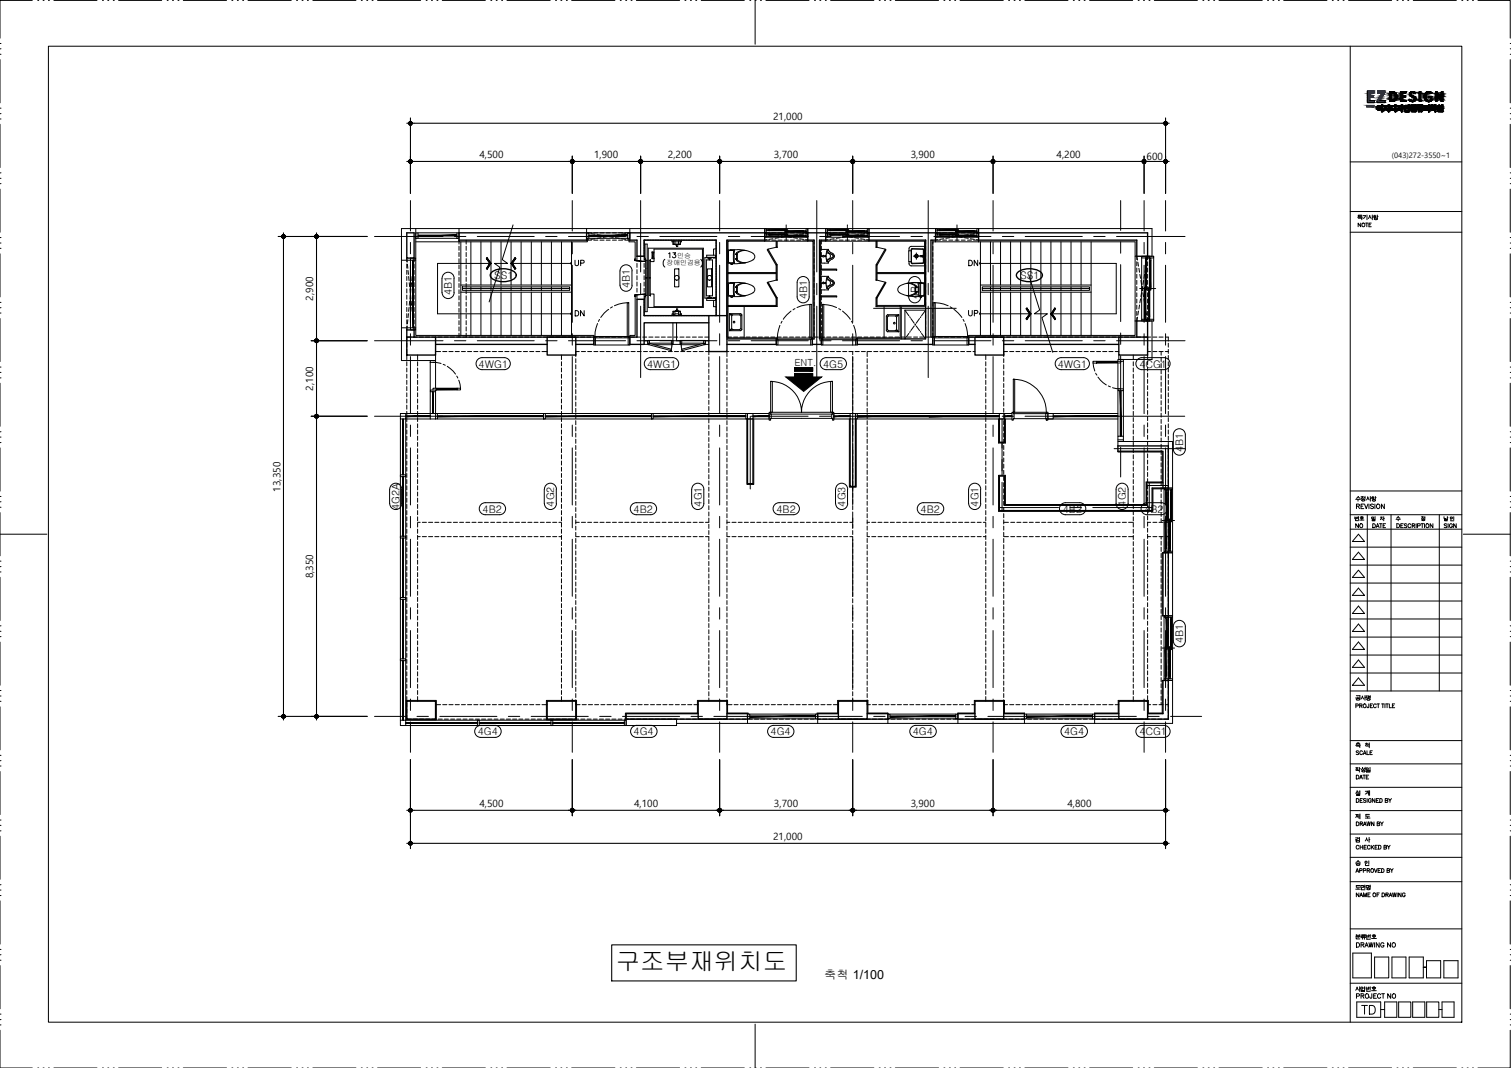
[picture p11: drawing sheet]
<svg xmlns="http://www.w3.org/2000/svg" width="420mm" height="297mm" viewBox="0 0 420 297" stroke-linecap="round" stroke-linejoin="round" font-family="sans-serif">
<defs><g id="words">
<text font-size="6.8" x="171.2" y="269.7">구조부재위치도</text>
<g font-size="4.9">
<text x="158.7" y="89.3">DN</text>
<text x="268.1" y="89.3">UP</text>
</g>
<g font-size="4.4">
<text x="158.7" y="75.1">UP</text>
<text x="268.1" y="75.1">DN</text>
</g>
<text font-size="3.4" x="229.2" y="272.2">축척 1/100</text>
<g font-size="2.9">
<text x="137.4" y="77.6">SS1</text>
<text x="283.7" y="77.6">SS1</text>
<text x="125.6" y="82.1" transform="rotate(-90 125.6 82.1)">4B1</text>
<text x="175.2" y="80.1" transform="rotate(-90 175.2 80.1)">4B1</text>
<text x="224.4" y="83.3" transform="rotate(-90 224.4 83.3)">4B1</text>
<text x="255.4" y="83.3" transform="rotate(-90 255.4 83.3)">4B1</text>
<text x="133.1" y="102.2">4WG1</text>
<text x="179.9" y="102.2">4WG1</text>
<text x="228.9" y="102.2">4G5</text>
<text x="294.1" y="102.2">4WG1</text>
<text x="316.8" y="102.2">4CG1</text>
<text x="329" y="125.7" transform="rotate(-90 329 125.7)">4B1</text>
<text x="111.1" y="141.8" transform="rotate(-90 111.1 141.8)">4G2A</text>
<text x="134.2" y="142.6">4B2</text>
<text x="154.1" y="140.9" transform="rotate(-90 154.1 140.9)">4G2</text>
<text x="176.2" y="142.6">4B2</text>
<text x="195.1" y="140.9" transform="rotate(-90 195.1 140.9)">4G1</text>
<text x="215.9" y="142.6">4B2</text>
<text x="235.1" y="140.9" transform="rotate(-90 235.1 140.9)">4G3</text>
<text x="256" y="142.6">4B2</text>
<text x="272.1" y="140.9" transform="rotate(-90 272.1 140.9)">4G1</text>
<text x="295.5" y="142.6">4B2</text>
<text x="313.1" y="140.9" transform="rotate(-90 313.1 140.9)">4G2</text>
<text x="318.2" y="142.6">4B2</text>
<text x="329" y="179" transform="rotate(-90 329 179)">4B1</text>
<text x="132.8" y="204.5">4G4</text>
<text x="176.2" y="204.5">4G4</text>
<text x="214.3" y="204.5">4G4</text>
<text x="253.8" y="204.5">4G4</text>
<text x="295.9" y="204.5">4G4</text>
<text x="316.8" y="204.5">4CG1</text>
</g>
<g font-size="2.8">
<text x="215" y="33.4">21,000</text>
<text x="133.3" y="44.1">4,500</text>
<text x="165.2" y="44.1">1,900</text>
<text x="185.7" y="44.1">2,200</text>
<text x="215.2" y="44.1">3,700</text>
<text x="253.2" y="44.1">3,900</text>
<text x="293.8" y="44.1">4,200</text>
<text x="318.8" y="44.4">600</text>
<text x="87.1" y="83.6" transform="rotate(-90 87.1 83.6)">2,900</text>
<text x="87.1" y="108.7" transform="rotate(-90 87.1 108.7)">2,100</text>
<text x="78" y="136.7" transform="rotate(-90 78 136.7)">13,350</text>
<text x="87.1" y="160.9" transform="rotate(-90 87.1 160.9)">8,350</text>
<text x="133.3" y="224.5">4,500</text>
<text x="176.3" y="224.5">4,100</text>
<text x="215.2" y="224.5">3,700</text>
<text x="253.2" y="224.5">3,900</text>
<text x="296.8" y="224.5">4,800</text>
<text x="215" y="233.7">21,000</text>
</g>
<text font-size="2.7" x="220.9" y="101.7">ENT.</text>
<text font-size="2.1" x="387" y="44">(043)272-3550~1</text>
<g font-size="1.9">
<text x="188.3" y="71.7">인승</text>
<text x="185.3" y="73.8">장애인겸용</text>
</g>
</g></defs>
<!-- layer: 0 -->
<g fill="#000" stroke="#000" stroke-width=".28">
<path d="M383.2 30.6h.4zM383.3 29.4h.2zM384.7 30.6h.4zM384.8 30.6h.1zM387.1 30.4h.6zM387.3 30.4h.4zM387.5 30.4h.2zM387.9 26.4h.4zM390.7 30.2h.3zM390.7 29.3h.2zM392.2 29.8h.2zM392.3 29.7h.8z"/>
<path d="M392.6 25.5h.5zM392.6 28.3h.3zM392.6 29.7h.5zM392.6 30h.3zM392.8 29.7h.3zM392.7 25.5h.2zM393.1 25.9h.5zM393.3 25.9h.2zM396.1 26.5h.4zM396 30.6h.2zM396.2 26.1h.4zM396.2 27.7h.5z"/>
<path d="M396.3 26h.4zM396.5 30.5h.5zM396.7 25.6h1.2zM397 25.5h.6zM397.2 25.5h.2zM397.2 28.3h.2zM397.6 25.8h.5zM397.6 25.9h.5zM398.1 30.3h.4zM398.2 29.6h.2zM399.6 30h1.2zM399.6 30.2h.3z"/>
<path d="M399.9 30h.9zM400 29.9h.4zM400.1 29.3h.2zM400.5 30h.3zM400.6 30h.2z"/>
<path d="M382.9 29.7h.3zM382.9 29.7h.3z"/>
<path d="M382.9 30.3h.3zM382.9 30.3h.3z"/>
<path d="M383 30.4h.2zM383 30.4h.2z"/>
<path d="M383 30.5h.8zM383 30.5h.8z"/>
<path d="M382.9 29.8h.2zM382.9 29.8h.2z"/>
<path d="M382.9 29.8l.2 .1zM382.9 29.8l.2 .1z"/>
<path d="M382.9 29.9l.2 .1zM382.9 29.9l.2 .1z"/>
<path d="M382.9 30l.2 .1zM382.9 30l.2 .1z"/>
<path d="M382.9 30.1h.2zM382.9 30.1h.2z"/>
<path d="M382.9 30.1l.2 .1zM382.9 30.1l.2 .1z"/>
<path d="M382.9 30.2l.3 .1zM382.9 30.2l.3 .1z"/>
<path d="M382.9 29.7h.3zM382.9 29.7l.2 .1z"/>
<path d="M382.9 30.3h.3zM382.9 30.3h.3z"/>
<path d="M383 29.7h.2zM383 29.7h.2z"/>
<path d="M383 30.3l.2 .1zM383 30.3l.2 .1z"/>
<path d="M383.2 30.6h.3zM383.3 30.6h.2z"/>
<path d="M383 29.6h.2zM383 29.6h.2z"/>
<path d="M383 29.6h.2zM383 29.6l.2 .1z"/>
<path d="M383 30.4h.3zM383 30.4h.3z"/>
<path d="M383 29.6h.3zM383 29.6h.2z"/>
<path d="M383 30.4l.3 .1zM383 30.4l.3 .1z"/>
<path d="M383 29.5h.3zM383 29.5h.4z"/>
<path d="M383 29.5h.3zM383 29.5l.3 .1z"/>
<path d="M383 30.5h.4zM383 30.5h.4z"/>
<path d="M383.3 29.4h.3zM383.2 29.4h.4z"/>
<path d="M383.5 30.4h.3zM383.5 30.4h.3z"/>
<path d="M383.2 29.4h.5zM383.1 29.4h.6z"/>
<path d="M383.6 29.7h.2zM383.6 29.7h.2z"/>
<path d="M383.6 30.3h.2zM383.6 30.3h.2z"/>
<path d="M383.1 29.4l.7 .1zM383 29.5h.8z"/>
<path d="M383.1 30.6h.6zM383.1 30.6h.5z"/>
<path d="M383 29.5h.8zM383 29.5h.8z"/>
<path d="M383.4 29.5h.4zM383.4 29.5h.4z"/>
<path d="M383.5 29.5l.3 .1zM383.5 29.5l.3 .1z"/>
<path d="M383.5 29.6h.3zM383.5 29.6h.3z"/>
<path d="M383.5 30.4l.3 .1zM383.5 30.4l.3 .1z"/>
<path d="M383.5 30.5h.3zM383.4 30.5h.4z"/>
<path d="M383 30.5h.8zM383 30.5l.7 .1z"/>
<path d="M383.5 29.6h.3zM383.5 29.6h.3z"/>
<path d="M383.5 29.6l.3 .1zM383.5 29.6l.3 .1z"/>
<path d="M383.6 29.7h.2zM383.6 29.7h.2z"/>
<path d="M383.6 30.3l.2 .1zM383.6 30.3l.2 .1z"/>
<path d="M383.5 30.4h.3zM383.5 30.4h.3z"/>
<path d="M383.6 29.7l.2 .1zM383.6 29.7l.2 .1z"/>
<path d="M383.7 29.8h.2zM383.7 29.8h.2z"/>
<path d="M383.7 30.2l.1 .1zM383.7 30.2l.1 .1z"/>
<path d="M383.6 30.3h.2zM383.6 30.3h.2z"/>
<path d="M383.7 29.8l.2 .1zM383.7 29.8l.2 .1z"/>
<path d="M383.7 29.9l.2 .1zM383.7 29.9l.2 .1z"/>
<path d="M383.7 30l.2 .1zM383.7 30l.2 .1z"/>
<path d="M383.7 30.1h.2zM383.7 30.1h.2z"/>
<path d="M383.7 30.1h.2zM383.7 30.1l.1 .1z"/>
<path d="M384.2 29.2h.2zM384.2 29.2h.2zM384.2 29.2h.2zM384.2 29.2h.2z"/>
<path d="M384.2 29.2h.2zM384.2 29.2h.2z"/>
<path d="M384.2 29.2l.2 .1zM384.2 29.2l.2 .1z"/>
<path d="M384.2 29.3h.2zM384.2 29.3h.2z"/>
<path d="M384.2 29.3l.2 .1zM384.2 29.3l.2 .1z"/>
<path d="M384.2 29.4l.2 .1zM384.2 29.4l.2 .1z"/>
<path d="M384.2 29.5l.2 .1zM384.2 29.5l.2 .1z"/>
<path d="M384.2 29.6l.2 .2zM384.2 29.6l.2 .2z"/>
<path d="M384.2 29.8l.2 .3v-.3zM384.2 29.8l.2 .3h-.2z"/>
<path d="M384.2 30.1l.2 .4v-.4zM384.2 30.1l.2 .4h-.2z"/>
<path d="M384.2 30.5l.2 .1zM384.2 30.5l.2 .1z"/>
<path d="M384.2 30.6l.2 .2zM384.2 30.6l.2 .2z"/>
<path d="M384.2 30.8l.2 .1zM384.2 30.8l.2 .1z"/>
<path d="M384.2 30.9l.2 .1zM384.2 30.9l.2 .1z"/>
<path d="M384.2 31h.2zM384.2 31h.2zM384.2 31h.2zM384.2 31h.2z"/>
<path d="M384.2 31l.2 .1zM384.2 31l.2 .1zM384.2 31.1h.2zM384.2 31.1h.2zM384.2 31.1h.2zM384.2 31.1h.2z"/>
<path d="M384.7 30.6h.4zM384.7 30.6h.4zM384.7 30.6h.4zM384.7 30.6h.4z"/>
<path d="M384.8 29.4h1zM384.8 29.4h1zM384.8 29.4h1zM384.8 29.4h1zM384.8 29.4h1zM384.8 29.4h1z"/>
<path d="M384.8 30.6h.1zM384.8 30.6h.2z"/>
<path d="M384.7 30.6h.3zM384.7 30.6h.3zM384.7 30.6h.3zM384.7 30.6h.4z"/>
<path d="M384.7 30.6h.3zM384.7 30.6h.3z"/>
<path d="M384.7 30.6h.3zM384.7 30.6h.3z"/>
<path d="M384.8 30.5l.3 .1zM384.7 30.6h.4zM384.7 30.6h.4z"/>
<path d="M385.1 30.1h.2zM385.1 30.1h.2z"/>
<path d="M385.1 30.1h.2zM385.1 30.1h.2zM385.1 30.1h.2zM385.1 30.1h.2z"/>
<path d="M384.9 30.5h.2zM384.8 30.5h.3z"/>
<path d="M385.2 29.6h.2zM385.2 29.6h.2zM385.2 29.6h.2zM385.2 29.6h.2zM385.2 29.6h.2zM385.2 29.6h.2zM385.2 29.6h.2zM385.2 29.6h.2z"/>
<path d="M384.9 30.4h.3zM384.9 30.4l.2 .1zM384.9 30.5h.2zM384.9 30.5h.2z"/>
<path d="M385 30.3h.2zM385 30.3l.2 .1z"/>
<path d="M385.1 30.1l.2 .1zM385.1 30.1l.2 .1z"/>
<path d="M385.1 30.2h.2zM385.1 30.2h.2z"/>
<path d="M385.1 30.2h.2zM385 30.3h.2zM385 30.3h.2zM385 30.3h.2z"/>
<path d="M385.2 29.6h.2zM385.2 29.6h.2z"/>
<path d="M385.2 29.6l.2 .1zM385.2 29.6l.2 .1zM385.2 29.7h.2zM385.2 29.7h.2z"/>
<path d="M385.2 29.7h.2zM385.2 29.7h.2zM385.2 29.7h.2zM385.2 29.7h.2z"/>
<path d="M385.2 29.7h.2zM385.2 29.7h.2zM385.2 29.7h.2zM385.2 29.7h.2zM385.2 29.7h.2zM385.2 29.7h.2zM385.2 29.7h.2zM385.2 29.7h.2zM385.2 29.7h.2zM385.2 29.7h.2zM385.2 29.7h.2zM385.2 29.7h.2zM385.2 29.7h.2zM385.2 29.7h.2z"/>
<path d="M385.2 29.7l.2 .1zM385.2 29.7l.2 .1zM385.2 29.8h.2zM385.2 29.8h.2z"/>
<path d="M385.2 29.8l.2 .1zM385.2 29.8l.2 .1z"/>
<path d="M385.1 29.9l.3 .1zM385.1 29.9l.3 .1z"/>
<path d="M385.1 30h.3zM385.1 30h.3z"/>
<path d="M385.1 30h.3zM385.1 30h.3z"/>
<path d="M385.1 30l.4 .1zM385.1 30l.4 .1zM385.1 30.1h.4zM385.1 30.1h.4zM385.3 30.1h.2zM385.3 30.1h.2z"/>
<path d="M385.3 30.1l.2 .1zM385.3 30.1l.2 .1z"/>
<path d="M385.3 30.2h.2zM385.3 30.2h.2z"/>
<path d="M385.3 30.2l.3 .1zM385.3 30.2l.3 .1z"/>
<path d="M385.5 30.5h.4zM385.5 30.5h.4z"/>
<path d="M385.4 30.3h.2zM385.4 30.3h.2z"/>
<path d="M385.4 30.3h.3zM385.4 30.3h.3z"/>
<path d="M385.4 30.3l.3 .1zM385.4 30.3l.3 .1z"/>
<path d="M385.4 30.4h.3zM385.4 30.4h.3z"/>
<path d="M385.4 30.4l.4 .1zM385.4 30.4l.4 .1z"/>
<path d="M384.8 29.4h1zM384.8 29.4h1zM384.8 29.4h1zM384.8 29.4h1zM384.8 29.4h1zM384.8 29.4h1z"/>
<path d="M384.8 29.4h1zM384.8 29.4h1zM384.8 29.4h1zM384.8 29.4h1z"/>
<path d="M384.8 29.4l1 .1zM384.8 29.4l1 .1z"/>
<path d="M384.8 29.5h1zM384.8 29.5h1zM384.8 29.5h1zM384.8 29.5h1zM384.8 29.5h1zM384.8 29.5h1zM384.8 29.5h1zM384.8 29.5h1z"/>
<path d="M384.8 29.5l1 .1zM384.8 29.5l1 .1zM384.8 29.6h1zM384.8 29.6h1zM384.8 29.6h1zM384.8 29.6h1z"/>
<path d="M385.5 30.5h.4zM385.5 30.5h.4zM385.5 30.5h.4zM385.5 30.5h.4z"/>
<path d="M385.6 30.6h.2zM385.6 30.6h.2z"/>
<path d="M385.6 30.6h.2zM385.6 30.6h.2z"/>
<path d="M385.5 30.5h.4zM385.5 30.5h.4zM385.5 30.5h.4zM385.5 30.5h.4zM385.5 30.5h.4zM385.5 30.5h.4zM385.5 30.5h.4zM385.5 30.5h.4z"/>
<path d="M385.5 30.5h.4zM385.5 30.5l.3 .1z"/>
<path d="M386 29.2h.2zM386 29.2h.2zM386 29.2h.2zM386 29.2h.2z"/>
<path d="M386 29.2h.2zM386 29.2h.2z"/>
<path d="M386 29.2l.2 .1zM386 29.2l.2 .1z"/>
<path d="M386 29.3h.2zM386 29.3h.2z"/>
<path d="M386 29.3l.2 .1zM386 29.3l.2 .1z"/>
<path d="M386 29.4l.2 .1zM386 29.4l.2 .1z"/>
<path d="M386 29.5l.2 .1zM386 29.5l.2 .1z"/>
<path d="M386 29.6l.2 .2zM386 29.6l.2 .2z"/>
<path d="M386 29.8l.2 .3v-.3zM386 29.8l.2 .3h-.2z"/>
<path d="M386 30.1l.2 .4v-.4zM386 30.1l.2 .4h-.2z"/>
<path d="M386 30.5l.2 .1zM386 30.5l.2 .1z"/>
<path d="M386 30.6l.2 .2zM386 30.6l.2 .2z"/>
<path d="M386 30.8l.2 .1zM386 30.8l.2 .1z"/>
<path d="M386 30.9h.2zM386 30.9h.2z"/>
<path d="M386 30.9l.2 .1zM386 30.9l.2 .1z"/>
<path d="M386 31h.2zM386 31h.2z"/>
<path d="M386 31l.2 .1zM386 31l.2 .1zM386 31.1h.2zM386 31.1h.2zM386 31.1h.2zM386 31.1h.2z"/>
<path d="M386.4 25.5h.7zM386.4 25.5h.7zM386.4 25.5h.7zM386.4 25.5h.7z"/>
<path d="M386.4 25.8h.4zM386.4 25.8h.4z"/>
<path d="M386.4 25.8h.4zM386.4 25.8h.4z"/>
<path d="M386.4 27.9h.4zM386.4 27.9h.4z"/>
<path d="M386.4 27.9h.4zM386.4 27.9h.4z"/>
<path d="M386.7 30.4h.2zM386.7 30.4h.2z"/>
<path d="M386.7 30.4h.2zM386.7 30.4h.2z"/>
<path d="M386.7 30.4h1zM386.7 30.4h1z"/>
<path d="M386.4 25.8l.4 .1zM386.4 25.8l.4 .1z"/>
<path d="M386.4 25.9h.4zM386.4 25.9h.4zM386.4 25.9h.4zM386.4 25.9h.4z"/>
<path d="M386.4 25.9h.4zM386.4 25.9h.4z"/>
<path d="M386.4 25.9l.4 .1zM386.4 25.9l.4 .1zM386.4 26h.4zM386.4 26h.4z"/>
<path d="M386.4 26l.4 .1zM386.4 26l.4 .1z"/>
<path d="M386.4 26.1h.4zM386.4 26.1h.4z"/>
<path d="M386.4 26.1l.4 .1zM386.4 26.1l.4 .1z"/>
<path d="M386.4 26.2l.4 .1zM386.4 26.2l.4 .1z"/>
<path d="M386.4 26.3h.4zM386.4 26.3h.4z"/>
<path d="M386.4 26.3l.4 .1zM386.4 26.3l.4 .1zM386.4 26.4h.4zM386.4 26.4h.4z"/>
<path d="M386.4 26.4l.4 .3v-.3zM386.4 26.4l.4 .3h-.4z"/>
<path d="M386.4 26.7h.4zM386.4 26.7h.4z"/>
<path d="M386.4 26.7l.4 .4v-.4zM386.4 26.7l.4 .4h-.4z"/>
<path d="M386.4 27.1l.4 .1zM386.4 27.1l.4 .1z"/>
<path d="M386.4 27.2l.4 .2v-.2zM386.4 27.2l.4 .2h-.4z"/>
<path d="M386.4 27.4h.4zM386.4 27.4h.4z"/>
<path d="M386.4 27.4l.4 .1zM386.4 27.4l.4 .1zM386.4 27.5h.4zM386.4 27.5h.4z"/>
<path d="M386.4 27.5l.4 .1zM386.4 27.5l.4 .1z"/>
<path d="M386.4 27.6h.4zM386.4 27.6h.4z"/>
<path d="M386.4 27.6l.4 .1zM386.4 27.6l.4 .1z"/>
<path d="M386.4 27.7l.4 .1zM386.4 27.7l.4 .1zM386.4 27.8h.4zM386.4 27.8h.4z"/>
<path d="M386.4 27.8h.4zM386.4 27.8h.4z"/>
<path d="M386.4 27.8l.4 .1zM386.4 27.8l.4 .1zM386.4 27.9h.4zM386.4 27.9h.4z"/>
<path d="M386.4 27.9h.4zM386.4 27.9h.4z"/>
<path d="M386.7 30.6h.1zM386.7 30.6h.1zM386.7 30.6h.1zM386.7 30.6h.2z"/>
<path d="M386.7 29.5h.2zM386.7 29.5h.2z"/>
<path d="M386.7 29.5l.2 .1zM386.7 29.5l.2 .1z"/>
<path d="M386.7 29.6h.2zM386.7 29.6h.2zM386.7 29.6h.2zM386.7 29.6h.2z"/>
<path d="M386.7 29.6l.2 .1zM386.7 29.6l.2 .1z"/>
<path d="M386.7 29.7h.2zM386.7 29.7h.2zM386.7 29.7h.2zM386.7 29.7h.2z"/>
<path d="M386.7 29.7l.2 .1zM386.7 29.7l.2 .1z"/>
<path d="M386.7 29.8l.2 .1zM386.7 29.8l.2 .1z"/>
<path d="M386.7 29.9l.2 .1zM386.7 29.9l.2 .1z"/>
<path d="M386.7 30l.2 .1zM386.7 30l.2 .1z"/>
<path d="M386.7 30.1l.2 .1zM386.7 30.1l.2 .1z"/>
<path d="M386.7 30.2l.2 .1zM386.7 30.2l.2 .1zM386.7 30.3h.2zM386.7 30.3h.2z"/>
<path d="M386.7 30.3h.2zM386.7 30.3h.2z"/>
<path d="M386.7 30.3l.2 .1zM386.7 30.3l.2 .1z"/>
<path d="M386.7 30.4h.2zM386.7 30.4h.2z"/>
<path d="M386.7 30.6h.2zM386.7 30.6h.2z"/>
<path d="M386.7 30.6h.2zM386.7 30.6h.4z"/>
<path d="M386.7 30.6h.4zM386.7 30.6h.5z"/>
<path d="M386.4 28.2h.7zM386.4 28.2h.7z"/>
<path d="M386.4 25.5h.7zM386.4 25.5h.7z"/>
<path d="M386.4 28.2h.7zM386.4 28.2h.7zM386.4 28.2h.7zM386.4 28.2h.8z"/>
<path d="M386.4 28.2h.8zM386.4 28.2h.8z"/>
<path d="M386.4 28.2h.8zM386.4 28.2h1z"/>
<path d="M386.7 30.6h.5zM386.7 30.6h.6z"/>
<path d="M386.7 30.6h.5zM386.7 30.6h.5z"/>
<path d="M386.4 25.5h.9zM386.4 25.5h.9zM386.4 25.5h.9zM386.4 25.5h.9z"/>
<path d="M386.4 25.5l1.1 .1zM386.4 25.5l1.1 .1z"/>
<path d="M386.7 30.6h.6zM386.7 30.6h.7z"/>
<path d="M386.4 28.2h1zM386.4 28.2h1.1z"/>
<path d="M386.4 28.2h1zM386.4 28.2h1z"/>
<path d="M386.7 30.6h.7zM386.7 30.6h.9z"/>
<path d="M386.4 25.6h1.1zM386.4 25.6h1.1z"/>
<path d="M386.4 25.6h1.2zM386.4 25.6h1.2z"/>
<path d="M386.7 29.4h.9zM386.7 29.4h.9zM386.7 29.4h.9zM386.7 29.4h.9zM386.7 29.4h.9zM386.7 29.4h.9zM386.7 29.4h.9zM386.7 29.4h.9z"/>
<path d="M386.7 29.4h.9zM386.7 29.4h.9zM386.7 29.4h.9zM386.7 29.4h.9zM386.7 29.4h.9zM386.7 29.4h.9z"/>
<path d="M386.7 29.4h.9zM386.7 29.4h.9zM386.7 29.4h.9zM386.7 29.4h.9z"/>
<path d="M386.7 29.4l.9 .1zM386.7 29.4l.9 .1zM386.7 29.5h.9zM386.7 29.5h.9zM386.7 29.5h.9zM386.7 29.5h.9zM386.7 29.5h.9zM386.7 29.5h.9z"/>
<path d="M386.7 30.6h.9zM386.7 30.6h.9z"/>
<path d="M386.4 28.1h1.2zM386.4 28.1h1.3z"/>
<path d="M386.4 28.1h1.2zM386.4 28.1l1.1 .1z"/>
<path d="M387.6 25.9h.5zM387.6 25.9h.5z"/>
<path d="M386.4 25.6h1.3zM386.4 25.6h1.3z"/>
<path d="M386.4 25.6l1.4 .1zM386.4 25.6l1.4 .1zM386.4 25.7h1.4zM386.4 25.7h1.4z"/>
<path d="M387.5 30.4h.2zM387.4 30.4h.3z"/>
<path d="M387.4 30.4h.3zM387.3 30.4h.4zM387.2 30.4h.5z"/>
<path d="M387.2 30.4h.5zM387.1 30.4h.6zM386.9 30.4h.8z"/>
<path d="M386.7 30.4l1 .1zM386.7 30.4l1 .1z"/>
<path d="M386.7 30.5h1zM386.7 30.5h1z"/>
<path d="M386.7 30.5l1 .1zM386.7 30.5l1 .1zM386.7 30.6h1zM386.7 30.6h1zM386.7 30.6h1zM386.7 30.6h1zM386.7 30.6h1zM386.7 30.6h1zM386.7 30.6h1zM386.7 30.6h1z"/>
<path d="M386.7 30.6h1zM386.7 30.6h.9zM386.7 30.6h.9zM386.7 30.6h.9z"/>
<path d="M386.4 28.1h1.4zM386.4 28.1h1.3z"/>
<path d="M386.4 25.7h1.5zM386.4 25.7h1.5z"/>
<path d="M386.4 28.1h1.4zM386.4 28.1h1.4z"/>
<path d="M386.4 28h1.5zM386.4 28l1.4 .1z"/>
<path d="M387.9 29.2h.2zM387.9 29.2h.2zM387.9 29.2h.2zM387.9 29.2h.2z"/>
<path d="M386.4 25.7l1.6 .1zM386.4 25.7l1.6 .1z"/>
<path d="M386.4 28h1.5zM386.4 28h1.5z"/>
<path d="M386.4 25.8h1.6zM386.4 25.8h1.6z"/>
<path d="M387.1 25.8h.9zM387.1 25.8h.9z"/>
<path d="M387.1 25.8h.9zM387.1 25.8h.9z"/>
<path d="M387.2 25.8h.8zM387.2 25.8h.8z"/>
<path d="M387.3 25.8l.7 .1zM387.3 25.8l.7 .1zM387.4 25.9h.6zM387.4 25.9h.6z"/>
<path d="M387.3 27.9h.7zM387.2 27.9h.8z"/>
<path d="M387.2 27.9h.8zM387.1 27.9h.9z"/>
<path d="M386.4 27.9h1.6zM386.4 27.9l1.5 .1z"/>
<path d="M387.4 25.9h.7zM387.4 25.9h.7z"/>
<path d="M387.5 27.9h.5zM387.3 27.9h.7z"/>
<path d="M387.5 25.9h.6zM387.5 25.9h.6z"/>
<path d="M387.6 27.8l.5 .1zM387.6 27.8l.5 .1z"/>
<path d="M387.5 27.9h.6zM387.5 27.9h.5z"/>
<path d="M387.6 25.9l.6 .1zM387.6 25.9l.6 .1z"/>
<path d="M387.7 27.8h.4zM387.7 27.8h.5z"/>
<path d="M387.7 27.8h.4zM387.6 27.8h.5z"/>
<path d="M387.9 29.2h.2zM387.9 29.2h.2z"/>
<path d="M387.9 29.2l.2 .1zM387.9 29.2l.2 .1z"/>
<path d="M387.9 29.3h.2zM387.9 29.3h.2z"/>
<path d="M387.9 29.3l.2 .1zM387.9 29.3l.2 .1z"/>
<path d="M387.9 29.4l.2 .1zM387.9 29.4l.2 .1z"/>
<path d="M387.9 29.5l.2 .1zM387.9 29.5l.2 .1z"/>
<path d="M387.9 29.6l.2 .2zM387.9 29.6l.2 .2z"/>
<path d="M387.9 29.8l.2 .3v-.3zM387.9 29.8l.2 .3h-.2z"/>
<path d="M387.9 30.1l.2 .4v-.4zM387.9 30.1l.2 .4h-.2z"/>
<path d="M387.9 30.5l.2 .1zM387.9 30.5l.2 .1z"/>
<path d="M387.9 30.6l.2 .2zM387.9 30.6l.2 .2z"/>
<path d="M387.9 30.8l.2 .1zM387.9 30.8l.2 .1z"/>
<path d="M387.9 30.9l.2 .1zM387.9 30.9l.2 .1z"/>
<path d="M387.9 31h.2zM387.9 31h.2zM387.9 31h.2zM387.9 31h.2z"/>
<path d="M387.9 31l.2 .1zM387.9 31l.2 .1zM387.9 31.1h.2zM387.9 31.1h.2zM387.9 31.1h.2zM387.9 31.1h.2z"/>
<path d="M387.7 26l.5 .1zM387.7 26l.5 .1zM387.8 26.1h.4zM387.8 26.1h.4z"/>
<path d="M387.8 26.1l.4 .1zM387.8 26.1l.4 .1z"/>
<path d="M387.8 27.7h.4zM387.8 27.7l.4 .1z"/>
<path d="M387.9 26.2h.4zM387.9 26.2h.4z"/>
<path d="M387.8 27.6h.4zM387.8 27.6h.4z"/>
<path d="M387.8 27.6h.4zM387.8 27.6l.4 .1z"/>
<path d="M387.9 26.2l.4 .1zM387.9 26.2l.4 .1z"/>
<path d="M387.9 26.3l.4 .1zM387.9 26.3l.4 .1zM387.9 26.4h.4z"/>
<path d="M387.9 27.5h.4zM387.9 27.5h.4z"/>
<path d="M387.9 27.5h.4zM387.9 27.5l.3 .1z"/>
<path d="M388 26.4l.4 .1zM388 26.4l.4 .1z"/>
<path d="M388 27.2l.3 .1zM388 27.2l.3 .1z"/>
<path d="M388 27.3l.3 .1zM388 27.3l.3 .1z"/>
<path d="M387.9 27.4h.4zM387.9 27.4l.4 .1z"/>
<path d="M388 26.5l.4 .1zM388 26.5l.4 .1z"/>
<path d="M388 26.6l.4 .1zM388 26.6l.4 .1z"/>
<path d="M388 26.7h.4zM388 26.7h.4z"/>
<path d="M388 26.7l.4 .1zM388 26.7l.4 .1z"/>
<path d="M388 26.8l.4 .2zM388 26.8l.4 .2z"/>
<path d="M388 27h.4zM388 27h.4z"/>
<path d="M388 27l.4 .1zM388 27l.4 .1zM388 27.1h.4zM388 27.1h.4z"/>
<path d="M388 27.1h.4zM388 27.1l.3 .1z"/>
<path d="M388.4 30.6h.3zM388.4 30.6h.3zM388.4 30.6h.3zM388.4 30.6h.3z"/>
<path d="M388.5 29.4h1zM388.5 29.4h1z"/>
<path d="M388.5 30.6h.2zM388.5 30.6h.2z"/>
<path d="M388.5 30.6h.2zM388.5 30.6l.1 .1z"/>
<path d="M388.5 30.6h.2zM388.5 30.6h.2z"/>
<path d="M388.4 30.6h.3zM388.4 30.6h.3z"/>
<path d="M388.8 30.1h.2zM388.8 30.1h.2zM388.8 30.1h.2zM388.8 30.1h.2z"/>
<path d="M388.8 30.1h.2zM388.8 30.1h.2z"/>
<path d="M388.5 30.5h.3zM388.5 30.5l.2 .1zM388.4 30.6h.3zM388.4 30.6h.3zM388.4 30.6h.3zM388.4 30.6h.3zM388.4 30.6h.3zM388.4 30.6h.3z"/>
<path d="M388.5 30.5h.3zM388.5 30.5h.3z"/>
<path d="M388.9 29.6h.2zM388.9 29.6h.2zM388.9 29.6h.2zM388.9 29.6h.2z"/>
<path d="M388.9 29.6h.2zM388.9 29.6h.2zM388.9 29.6h.2zM388.9 29.6h.2z"/>
<path d="M388.6 30.4h.3zM388.6 30.4l.2 .1zM388.5 30.5h.3zM388.5 30.5h.3z"/>
<path d="M388.7 30.3h.2zM388.7 30.3l.2 .1z"/>
<path d="M388.8 30.2h.2zM388.8 30.2h.2z"/>
<path d="M388.7 30.2h.3zM388.7 30.2l.2 .1zM388.7 30.3h.2zM388.7 30.3h.2z"/>
<path d="M389 30.1h.2zM389 30.1h.2z"/>
<path d="M388.8 30.1h.2zM388.8 30.1l.2 .1z"/>
<path d="M388.9 29.6h.2zM388.9 29.6h.2z"/>
<path d="M388.9 29.6l.2 .1zM388.9 29.6l.2 .1zM388.9 29.7h.2zM388.9 29.7h.2z"/>
<path d="M388.9 29.7h.2zM388.9 29.7h.2zM388.9 29.7h.2zM388.9 29.7h.2z"/>
<path d="M388.9 29.7h.2zM388.9 29.7h.2zM388.9 29.7h.2zM388.9 29.7h.2zM388.9 29.7h.2zM388.9 29.7h.2zM388.9 29.7h.2zM388.9 29.7h.2zM388.9 29.7h.2zM388.9 29.7h.2zM388.9 29.7h.2zM388.9 29.7h.2zM388.9 29.7h.2zM388.9 29.7h.2z"/>
<path d="M388.9 29.7l.2 .1zM388.9 29.7l.2 .1zM388.9 29.8h.2zM388.9 29.8h.2z"/>
<path d="M388.9 29.8l.2 .1zM388.9 29.8l.2 .1z"/>
<path d="M388.9 29.9l.2 .1zM388.9 29.9l.2 .1z"/>
<path d="M388.9 30h.2zM388.8 30h.3z"/>
<path d="M388.8 30h.4zM388.8 30h.4z"/>
<path d="M388.8 30l.4 .1zM388.8 30l.4 .1z"/>
<path d="M388.8 30.1h.4zM388.8 30.1h.4z"/>
<path d="M389 30.1l.2 .1zM389 30.1l.2 .1zM389 30.2h.2zM389 30.2h.2z"/>
<path d="M389 30.2h.3zM389 30.2h.3z"/>
<path d="M389 30.2l.3 .1zM389 30.2l.3 .1z"/>
<path d="M389 30.3h.3zM389 30.3h.3z"/>
<path d="M389.1 30.3l.3 .1zM389.1 30.3l.3 .1z"/>
<path d="M389.1 30.4h.3zM389.1 30.4h.3z"/>
<path d="M389.4 25.5h1.6zM389.4 25.5h1.6zM389.4 25.5h1.6zM389.4 25.5h1.6zM389.4 25.5h1.6zM389.4 25.5h1.6zM389.4 25.5h1.6zM389.4 25.5h1.6z"/>
<path d="M389.4 25.8h.4zM389.4 25.8h.4zM389.4 25.8h.4zM389.4 25.8h.4z"/>
<path d="M389.4 26.7h1.4zM389.4 26.7h1.4zM389.4 26.7h1.4zM389.4 26.7h1.4z"/>
<path d="M389.4 27h.4zM389.4 27h.4zM389.4 27h.4zM389.4 27h.4z"/>
<path d="M389.4 27.9h1.6zM389.4 27.9h1.6zM389.4 27.9h1.6zM389.4 27.9h1.6z"/>
<path d="M389.1 30.4l.4 .1zM389.1 30.4l.4 .1z"/>
<path d="M388.5 29.4h1zM388.5 29.4h1zM388.5 29.4h1zM388.5 29.4h1z"/>
<path d="M388.5 29.4h1zM388.5 29.4h1zM388.5 29.4h1zM388.5 29.4h1zM388.5 29.4h1zM388.5 29.4h1z"/>
<path d="M388.5 29.4h1zM388.5 29.4h1zM388.5 29.4h1zM388.5 29.4h1z"/>
<path d="M388.5 29.4l1 .1zM388.5 29.4l1 .1z"/>
<path d="M388.5 29.5h1zM388.5 29.5h1zM388.5 29.5h1zM388.5 29.5h1zM388.5 29.5h1zM388.5 29.5h1zM388.5 29.5h1zM388.5 29.5h1z"/>
<path d="M388.5 29.5l1 .1zM388.5 29.5l1 .1zM388.5 29.6h1zM388.5 29.6h1z"/>
<path d="M388.5 29.6h1zM388.5 29.6h1z"/>
<path d="M389.2 30.5h.3zM389.2 30.5h.3zM389.2 30.5h.3zM389.2 30.5h.3z"/>
<path d="M389.2 30.5h.4zM389.2 30.5h.4zM389.2 30.5h.4zM389.2 30.5h.4zM389.2 30.5h.4zM389.2 30.5h.4zM389.2 30.5h.4zM389.2 30.5h.4z"/>
<path d="M389.3 30.6h.2zM389.3 30.6h.2z"/>
<path d="M389.3 30.6h.2zM389.3 30.6h.2z"/>
<path d="M389.2 30.5h.4zM389.2 30.5h.4z"/>
<path d="M389.3 30.5h.3zM389.3 30.5l.2 .1z"/>
<path d="M389.7 29.2h.2zM389.7 29.2h.2zM389.7 29.2h.2zM389.7 29.2h.2zM389.7 29.2h.2zM389.7 29.2h.2z"/>
<path d="M389.7 29.9h.2zM389.7 29.9h.2zM389.7 29.9h.2zM389.7 29.9h.2z"/>
<path d="M389.7 30.1h.5zM389.7 30.1h.5z"/>
<path d="M389.7 30.1h.2zM389.7 30.1h.2z"/>
<path d="M389.7 30.1h.2zM389.7 30.1h.2z"/>
<path d="M389.4 25.8l.4 .1zM389.4 25.8l.4 .1z"/>
<path d="M389.4 25.9h.4zM389.4 25.9h.4zM389.4 25.9h.4zM389.4 25.9h.4z"/>
<path d="M389.4 25.9l.4 .1zM389.4 25.9l.4 .1z"/>
<path d="M389.4 26h.4zM389.4 26h.4z"/>
<path d="M389.4 26l.4 .1zM389.4 26l.4 .1z"/>
<path d="M389.4 26.1l.4 .1zM389.4 26.1l.4 .1z"/>
<path d="M389.4 26.2l.4 .1zM389.4 26.2l.4 .1z"/>
<path d="M389.4 26.3l.4 .1zM389.4 26.3l.4 .1z"/>
<path d="M389.4 26.4h.4zM389.4 26.4h.4z"/>
<path d="M389.4 26.4l.4 .1zM389.4 26.4l.4 .1z"/>
<path d="M389.4 26.5l.4 .1zM389.4 26.5l.4 .1zM389.4 26.6h.4zM389.4 26.6h.4z"/>
<path d="M389.4 26.6l.4 .1zM389.4 26.6l.4 .1zM389.4 26.7h.4zM389.4 26.7h.4zM389.4 26.7h.4zM389.4 26.7h.4z"/>
<path d="M389.4 27h.4zM389.4 27h.4z"/>
<path d="M389.4 27h.4zM389.4 27h.4z"/>
<path d="M389.4 27l.4 .1zM389.4 27l.4 .1z"/>
<path d="M389.4 27.1h.4zM389.4 27.1h.4z"/>
<path d="M389.4 27.1l.4 .1zM389.4 27.1l.4 .1z"/>
<path d="M389.4 27.2l.4 .1zM389.4 27.2l.4 .1zM389.4 27.3h.4zM389.4 27.3h.4z"/>
<path d="M389.4 27.3l.4 .1zM389.4 27.3l.4 .1z"/>
<path d="M389.4 27.4l.4 .1zM389.4 27.4l.4 .1z"/>
<path d="M389.4 27.5l.4 .1zM389.4 27.5l.4 .1z"/>
<path d="M389.4 27.6h.4zM389.4 27.6h.4z"/>
<path d="M389.4 27.6l.4 .1zM389.4 27.6l.4 .1z"/>
<path d="M389.4 27.7l.4 .1zM389.4 27.7l.4 .1zM389.4 27.8h.4zM389.4 27.8h.4z"/>
<path d="M389.4 27.8h.4zM389.4 27.8h.4z"/>
<path d="M389.4 27.8l.4 .1zM389.4 27.8l.4 .1z"/>
<path d="M389.4 27.9h.4zM389.4 27.9h.4zM389.4 27.9h.4zM389.4 27.9h.4zM389.4 27.9h.4zM389.4 27.9h.4z"/>
<path d="M389.7 29.2h.2zM389.7 29.2h.2zM389.7 29.2h.2zM389.7 29.2h.2z"/>
<path d="M389.7 29.2l.2 .1zM389.7 29.2l.2 .1zM389.7 29.3h.2zM389.7 29.3h.2z"/>
<path d="M389.7 29.3h.2zM389.7 29.3h.2zM389.7 29.3h.2zM389.7 29.3h.2z"/>
<path d="M389.7 29.3l.2 .1zM389.7 29.3l.2 .1z"/>
<path d="M389.7 29.4h.2zM389.7 29.4h.2z"/>
<path d="M389.7 29.4l.2 .1zM389.7 29.4l.2 .1z"/>
<path d="M389.7 29.5l.2 .1zM389.7 29.5l.2 .1z"/>
<path d="M389.7 29.6h.2zM389.7 29.6h.2z"/>
<path d="M389.7 29.6l.2 .1zM389.7 29.6l.2 .1z"/>
<path d="M389.7 29.7l.2 .1zM389.7 29.7l.2 .1z"/>
<path d="M389.7 29.8h.2zM389.7 29.8h.2z"/>
<path d="M389.7 29.8l.2 .1zM389.7 29.8l.2 .1z"/>
<path d="M389.7 29.9h.2zM389.7 29.9h.2z"/>
<path d="M389.7 30.1l.2 .1zM389.7 30.1l.2 .1z"/>
<path d="M389.7 30.2h.2zM389.7 30.2h.2z"/>
<path d="M389.7 30.2l.2 .1zM389.7 30.2l.2 .1z"/>
<path d="M389.7 30.3h.2zM389.7 30.3h.2z"/>
<path d="M389.7 30.3l.2 .1zM389.7 30.3l.2 .1z"/>
<path d="M389.7 30.4l.2 .1zM389.7 30.4l.2 .1z"/>
<path d="M389.7 30.5l.2 .1zM389.7 30.5l.2 .1z"/>
<path d="M389.7 30.6h.2zM389.7 30.6h.2z"/>
<path d="M389.7 30.6l.2 .2zM389.7 30.6l.2 .2zM389.7 30.8h.2zM389.7 30.8h.2z"/>
<path d="M389.7 30.8h.2zM389.7 30.8h.2z"/>
<path d="M389.7 30.8l.2 .1zM389.7 30.8l.2 .1z"/>
<path d="M389.7 30.9h.2zM389.7 30.9h.2zM389.7 30.9h.2zM389.7 30.9h.2z"/>
<path d="M389.7 30.9l.2 .1zM389.7 30.9l.2 .1zM389.7 31h.2zM389.7 31h.2z"/>
<path d="M389.7 31h.2zM389.7 31h.2zM389.7 31h.2zM389.7 31h.2z"/>
<path d="M389.7 31l.2 .1zM389.7 31l.2 .1zM389.7 31.1h.2zM389.7 31.1h.2zM389.7 31.1h.2zM389.7 31.1h.2zM389.7 31.1h.2zM389.7 31.1h.2z"/>
<path d="M389.7 29.9l.5 .1zM389.7 29.9l.5 .1zM389.7 30h.5zM389.7 30h.5z"/>
<path d="M389.7 30h.5zM389.7 30h.5z"/>
<path d="M389.7 30l.5 .1zM389.7 30l.5 .1z"/>
<path d="M389.7 30.1h.5zM389.7 30.1h.5z"/>
<path d="M390.4 29.6h.2zM390.4 29.6h.2z"/>
<path d="M390.4 30h.2zM390.4 30h.2z"/>
<path d="M390.4 29.5h.3zM390.4 29.5h.3z"/>
<path d="M390.4 30h.3zM390.4 30h.3z"/>
<path d="M390.4 29.8h.2zM390.4 29.8h.2z"/>
<path d="M390.4 29.7h.2zM390.4 29.7h.2z"/>
<path d="M390.4 29.7h.2zM390.4 29.7h.2z"/>
<path d="M390.4 29.7h.2zM390.4 29.7l.1 .1z"/>
<path d="M390.4 29.8l.2 .1zM390.4 29.8l.2 .1z"/>
<path d="M390.4 29.9h.2zM390.4 29.9h.2z"/>
<path d="M390.4 29.9l.2 .1zM390.4 29.9l.2 .1z"/>
<path d="M390.4 29.6h.2zM390.4 29.6h.2z"/>
<path d="M390.4 29.6h.2zM390.4 29.6l.2 .1z"/>
<path d="M390.4 30h.2zM390.4 30h.2z"/>
<path d="M390.4 30h.3zM390.4 30h.3z"/>
<path d="M390.6 30.4h.2zM390.6 30.4h.2zM390.6 30.4h.2zM390.6 30.4h.2z"/>
<path d="M390.6 30.4h.2zM390.6 30.4h.2zM390.6 30.4h.2zM390.6 30.4h.2z"/>
<path d="M390.4 29.5h.3zM390.4 29.5h.3z"/>
<path d="M390.4 29.5h.3zM390.4 29.5l.2 .1z"/>
<path d="M390.7 30.2l.2 .1zM390.7 30.3h.2z"/>
<path d="M390.4 30h.3zM390.4 30h.3z"/>
<path d="M390.4 30l.4 .1zM390.4 30l.4 .1z"/>
<path d="M389.4 26.7h1.4zM389.4 26.7h1.4z"/>
<path d="M389.4 26.7h1.4zM389.4 26.7h1.4z"/>
<path d="M389.4 26.7l1.4 .1zM389.4 26.7l1.4 .1z"/>
<path d="M389.4 26.8l1.4 .1zM389.4 26.8l1.4 .1z"/>
<path d="M389.4 26.9h1.4zM389.4 26.9h1.4z"/>
<path d="M389.4 26.9l1.4 .1zM389.4 26.9l1.4 .1zM389.4 27h1.4zM389.4 27h1.4z"/>
<path d="M390.4 29.5h.4zM390.4 29.5h.4z"/>
<path d="M390.4 29.5h.4zM390.4 29.5h.3z"/>
<path d="M390.4 30.1h.4zM390.4 30.1h.4z"/>
<path d="M390.6 30.4l.2 .1zM390.6 30.4l.2 .1zM390.6 30.5h.2zM390.6 30.5h.2z"/>
<path d="M390.6 30.5h.2zM390.6 30.5h.2z"/>
<path d="M390.6 30.5l.2 .1zM390.6 30.5l.2 .1z"/>
<path d="M390.6 30.6h.2zM390.6 30.6h.2zM390.6 30.6h.2zM390.6 30.6h.2z"/>
<path d="M390.6 30.6l.2 .2zM390.6 30.6l.2 .2z"/>
<path d="M390.6 30.8h.2zM390.6 30.8h.2zM390.6 30.8h.2zM390.6 30.8h.2z"/>
<path d="M390.6 30.8h.2zM390.6 30.8h.2zM390.6 30.8h.2zM390.6 30.8h.2zM390.6 30.8h.2zM390.6 30.8h.2z"/>
<path d="M390.7 29.3l.3 .1zM390.7 29.4h.3z"/>
<path d="M390.9 29.5h.3zM390.9 29.5h.3z"/>
<path d="M390.9 30h.3zM390.9 30h.3z"/>
<path d="M389.4 25.5l1.6 .1zM389.4 25.5l1.6 .1zM389.4 25.6h1.6zM389.4 25.6h1.6z"/>
<path d="M389.4 25.6h1.6zM389.4 25.6h1.6zM389.4 25.6h1.6zM389.4 25.6h1.6z"/>
<path d="M389.4 25.6h1.6zM389.4 25.6h1.6zM389.4 25.6h1.6zM389.4 25.6h1.6z"/>
<path d="M389.4 25.6l1.6 .1zM389.4 25.6l1.6 .1z"/>
<path d="M389.4 25.7l1.6 .1zM389.4 25.7l1.6 .1zM389.4 25.8h1.6zM389.4 25.8h1.6zM389.4 25.8h1.6zM389.4 25.8h1.6z"/>
<path d="M389.4 25.8h1.6zM389.4 25.8h1.6zM389.4 25.8h1.6zM389.4 25.8h1.6z"/>
<path d="M389.4 28.2h1.6zM389.4 28.2h1.6z"/>
<path d="M389.4 27.9l1.6 .1zM389.4 27.9l1.6 .1z"/>
<path d="M389.4 28h1.6zM389.4 28h1.6z"/>
<path d="M389.4 28l1.6 .1zM389.4 28l1.6 .1z"/>
<path d="M389.4 28.1h1.6zM389.4 28.1h1.6z"/>
<path d="M389.4 28.1h1.6zM389.4 28.1h1.6z"/>
<path d="M389.4 28.1l1.6 .1zM389.4 28.1l1.6 .1zM389.4 28.2h1.6zM389.4 28.2h1.6zM389.4 28.2h1.6zM389.4 28.2h1.6z"/>
<path d="M389.4 28.2h1.6zM389.4 28.2h1.6zM389.4 28.2h1.6zM389.4 28.2h1.6zM389.4 28.2h1.6zM389.4 28.2h1.6zM389.4 28.2h1.6zM389.4 28.2h1.6z"/>
<path d="M390.7 29.4h.4zM390.6 29.4h.5z"/>
<path d="M390.6 29.4h.6zM390.5 29.4h.7z"/>
<path d="M390.6 30.2h.5zM390.6 30.2h.4z"/>
<path d="M390.5 29.4l.7 .1zM390.5 29.4l.7 .1z"/>
<path d="M390.5 30.1h.7zM390.5 30.1l.6 .1z"/>
<path d="M390.8 29.5h.4zM390.8 29.5h.4z"/>
<path d="M390.9 29.5h.3zM390.9 29.5h.3z"/>
<path d="M390.9 29.5h.3zM390.9 29.5h.3z"/>
<path d="M391 29.5l.3 .1zM391 29.5l.3 .1z"/>
<path d="M391 30h.2zM390.9 30h.3z"/>
<path d="M390.9 30l.3 .1zM390.9 30l.3 .1z"/>
<path d="M390.9 30.1h.3zM390.8 30.1h.4z"/>
<path d="M390.4 30.1h.8zM390.4 30.1h.8z"/>
<path d="M391 29.6h.3zM391 29.6h.3z"/>
<path d="M391 29.6h.3zM391 29.6h.3z"/>
<path d="M391.1 29.6l.2 .1zM391.1 29.6l.2 .1z"/>
<path d="M391.1 30h.2zM391 30h.3z"/>
<path d="M391 30h.3zM391 30h.3z"/>
<path d="M391 30h.3zM391 30h.2z"/>
<path d="M391.1 29.7h.2zM391.1 29.7h.2z"/>
<path d="M391.1 29.7h.2zM391.1 29.7h.2z"/>
<path d="M391.1 29.7l.2 .1zM391.1 29.7l.2 .1z"/>
<path d="M391.1 29.8h.2zM391.1 29.8h.2z"/>
<path d="M391.1 29.8l.2 .1zM391.1 29.8l.2 .1z"/>
<path d="M391.1 29.9h.2zM391.1 29.9h.2z"/>
<path d="M391.1 29.9h.2zM391.1 30h.2z"/>
<path d="M391.6 29.2h.2zM391.6 29.2h.2zM391.6 29.2h.2zM391.6 29.2h.2z"/>
<path d="M391.6 29.2h.2zM391.6 29.2h.2z"/>
<path d="M391.6 29.2l.2 .1zM391.6 29.2l.2 .1z"/>
<path d="M391.6 29.3l.2 .1zM391.6 29.3l.2 .1z"/>
<path d="M391.6 29.4l.2 .1zM391.6 29.4l.2 .1z"/>
<path d="M391.6 29.5l.2 .1zM391.6 29.5l.2 .1z"/>
<path d="M391.6 29.6l.2 .3v-.3zM391.6 29.6l.2 .3h-.2z"/>
<path d="M391.6 29.9l.2 .2v-.2zM391.6 29.9l.2 .2h-.2z"/>
<path d="M391.6 30.1l.2 .2zM391.6 30.1l.2 .2z"/>
<path d="M391.6 30.3h.2zM391.6 30.3h.2z"/>
<path d="M391.6 30.3l.2 .1zM391.6 30.3l.2 .1z"/>
<path d="M391.6 30.4l.2 .1zM391.6 30.4l.2 .1z"/>
<path d="M391.6 30.5l.2 .1zM391.6 30.5l.2 .1zM391.6 30.6h.2zM391.6 30.6h.2zM391.6 30.6h.2zM391.6 30.6h.2z"/>
<path d="M390.6 30.8l1.3 .1zM390.6 30.8l1.3 .1zM390.6 30.9h1.3zM390.6 30.9h1.3zM390.6 30.9h1.3zM390.6 30.9h1.3z"/>
<path d="M390.6 30.9h1.3zM390.6 30.9h1.3zM390.6 30.9h1.3zM390.6 30.9h1.3z"/>
<path d="M390.6 30.9l1.3 .1zM390.6 30.9l1.3 .1zM390.6 31h1.3zM390.6 31h1.3zM390.6 31h1.3zM390.6 31h1.3z"/>
<path d="M390.6 31l1.3 .1zM390.6 31l1.3 .1zM390.6 31.1h1.3zM390.6 31.1h1.3zM390.6 31.1h1.3zM390.6 31.1h1.3z"/>
<path d="M392 27.7h.1zM392 27.7h.1z"/>
<path d="M392 27.7l.2 .1zM392 27.7l.2 .1zM391.9 27.8h.3zM391.9 27.8h.3z"/>
<path d="M391.9 27.8h.3zM391.9 27.8h.3z"/>
<path d="M391.9 27.8h.4zM391.9 27.8h.4zM391.9 27.8h.4zM391.9 27.8h.4z"/>
<path d="M392.2 29.7h.9zM392.2 29.7h.9z"/>
<path d="M392.2 29.8h.6zM392.2 29.8h.6zM392.2 29.8h.6zM392.2 29.8h.6z"/>
<path d="M392.2 30.1h.5zM392.2 30.1h.5zM392.2 30.1h.5zM392.2 30.1h.5z"/>
<path d="M392.2 30.2h.4zM392.2 30.2h.4z"/>
<path d="M392.3 29.7h.8zM392.2 29.7h.9zM392.2 29.7h.9z"/>
<path d="M392 26.1h.3zM392 26.1h.3z"/>
<path d="M392 26.1h.3zM392 26.1h.3z"/>
<path d="M392 26.1l.3 .1zM392 26.1l.3 .1z"/>
<path d="M392 26.2h.3zM392 26.2h.3zM392 26.2h.3zM392 26.2h.3z"/>
<path d="M392 26.2l.3 .1zM392 26.2l.3 .1zM392 26.3h.3zM392 26.3h.3z"/>
<path d="M391.9 27.8h.4zM391.8 27.8h.5z"/>
<path d="M392.3 29.3h.8zM392.3 29.3h.8zM392.3 29.3h.8zM392.3 29.3h.8z"/>
<path d="M392.3 29.4h.8zM392.3 29.4h.8zM392.3 29.4h.8zM392.3 29.4h.8z"/>
<path d="M392 26h.3zM392 26h.4z"/>
<path d="M392 26h.3zM392 26h.3z"/>
<path d="M392 26h.3zM392 26l.3 .1z"/>
<path d="M392 26.3l.4 .1zM392 26.3l.4 .1zM392 26.4h.4zM392 26.4h.4z"/>
<path d="M391.8 27.8l.5 .1zM391.8 27.8l.5 .1z"/>
<path d="M392 25.9l.4 .1zM392 25.9l.4 .1z"/>
<path d="M392 26.4h.4zM392 26.4h.4z"/>
<path d="M391.8 27.9h.6zM391.8 27.9h.6z"/>
<path d="M391.8 27.9h.7zM391.8 27.9h.7z"/>
<path d="M392.2 29.8h.2zM392.2 29.8h.2z"/>
<path d="M392 25.9h.4zM392 25.9h.4z"/>
<path d="M392 25.9h.4zM392 25.9h.4z"/>
<path d="M392.2 29.8h.2zM392.2 29.8h.3z"/>
<path d="M392 26.4h.5zM392 26.4h.5z"/>
<path d="M392 26.4l.5 .1zM392 26.4l.5 .1z"/>
<path d="M391.9 27.9l.7 .1zM391.9 27.9l.7 .1z"/>
<path d="M392 25.8h.5zM392 25.8l.4 .1z"/>
<path d="M392 26.5h.6zM392 26.5h.6zM392 26.5h.6zM392 26.5h.6z"/>
<path d="M392.2 29.8h.3zM392.2 29.8h.4z"/>
<path d="M392.3 30.2h.2zM392.3 30.2l.1 .1z"/>
<path d="M392.5 30.4h1.2zM392.5 30.4h1.2zM392.5 30.4h1.2zM392.5 30.4h1.2z"/>
<path d="M392.5 30.6h.2zM392.5 30.6h.2z"/>
<path d="M392.5 30.6h.2zM392.5 30.6h.2z"/>
<path d="M392.5 30.6h.2zM392.5 30.6h.2z"/>
<path d="M392.5 30.7h.2zM392.5 30.7h.2z"/>
<path d="M392.5 30.8h.2zM392.5 30.8h.2z"/>
<path d="M392.5 30.8h.2zM392.5 30.8h.2z"/>
<path d="M392.5 30.9h.2zM392.5 30.9h.2z"/>
<path d="M392.2 30.2h.4zM392.2 30.2h.3z"/>
<path d="M392.1 25.8h.5zM392.1 25.8h.6z"/>
<path d="M392.1 25.8h.5zM392 25.8h.5zM392 25.8h.5zM392 25.8h.5z"/>
<path d="M392 26.5l.8 .1zM392 26.5l.8 .1zM392.1 26.6h.7zM392.1 26.6h.7zM392.1 26.6h.7zM392.1 26.6h.7z"/>
<path d="M392.2 30.2h.4zM392.2 30.2h.4z"/>
<path d="M392.2 30.2h.4zM392.2 30.2h.4z"/>
<path d="M391.9 28h.7zM391.9 28h.7z"/>
<path d="M392.6 28.3h.3zM392.7 28.3h.2z"/>
<path d="M392.2 30.2h.4zM392.2 30.2h.5z"/>
<path d="M392.1 25.8h.6zM392.1 25.8h.6z"/>
<path d="M391.9 28h.8zM391.9 28h.8z"/>
<path d="M391.9 28h.9zM391.9 28h.9z"/>
<path d="M392.2 29.8h.5zM392.2 29.8h.5z"/>
<path d="M392.2 29.8h.5zM392.2 29.8h.4z"/>
<path d="M392.2 30.1l.5 .1zM392.2 30.1l.5 .1zM392.2 30.2h.5zM392.2 30.2h.5z"/>
<path d="M392.5 30.6h.2zM392.5 30.6h.2z"/>
<path d="M392.5 30.6h.2zM392.5 30.6h.2z"/>
<path d="M392.5 30.6l.2 .1zM392.5 30.6l.2 .1z"/>
<path d="M392.5 30.7l.2 .1zM392.5 30.7l.2 .1z"/>
<path d="M392.5 30.8h.2zM392.5 30.8h.2z"/>
<path d="M392.5 30.8l.2 .1zM392.5 30.8l.2 .1z"/>
<path d="M392.1 25.8h.6zM392.1 25.8h.7z"/>
<path d="M392.2 29.8h.5zM392.2 29.8h.6z"/>
<path d="M392.3 30.1h.4zM392.3 30.1h.4z"/>
<path d="M392.3 30.1h.4zM392.2 30.1h.5z"/>
<path d="M392.1 26.6l.7 .1zM392.1 26.6l.7 .1zM392.1 26.7h.7zM392.1 26.7h.7z"/>
<path d="M392.8 29.8h.2zM392.8 29.8h.2z"/>
<path d="M392.1 26.7h.8zM392.1 26.7h.8z"/>
<path d="M392.5 30h.3zM392.3 30.1h.4z"/>
<path d="M392.9 27h.6zM392.9 27h.6zM392.9 27h.6zM392.9 27h.6zM392.9 27h.6zM392.9 27h.6zM392.9 27h.6z"/>
<path d="M392.6 30h.3zM392.5 30h.3zM392.5 30h.3zM392.5 30h.3z"/>
<path d="M392.7 25.5h.2zM392.7 25.5h.2z"/>
<path d="M392.2 26.7h.7zM392.2 26.7h.7z"/>
<path d="M392.6 30h.3zM392.6 30h.3z"/>
<path d="M392.7 25.5h.3zM392.6 25.5h.4z"/>
<path d="M392.7 29.9h.2zM392.7 29.9l.2 .1zM392.6 30h.3z"/>
<path d="M392.6 25.5h.5zM392.6 25.5h.5zM392.6 25.5h.5z"/>
<path d="M392.2 26.7h.8zM392.2 26.7h.8z"/>
<path d="M392.2 26.7h.8zM392.2 26.7h.8z"/>
<path d="M392.6 28.3h.4zM392.6 28.3h.3z"/>
<path d="M392.7 29.9h.3zM392.7 29.9h.2z"/>
<path d="M392.8 29.8h.2zM392.8 29.8h.2z"/>
<path d="M392.8 29.8h.2zM392.8 29.8l.2 .1z"/>
<path d="M392.6 25.5h.5zM392.5 25.5h.6zM392.5 25.5h.6zM392.5 25.5h.6z"/>
<path d="M392.3 26.7h.8zM392.3 26.7h.8z"/>
<path d="M392.3 26.7l.8 .1zM392.3 26.7l.8 .1zM392.3 26.8h.8zM392.3 26.8h.8zM392.3 26.8h.8zM392.3 26.8h.8zM392.3 26.8h.8zM392.3 26.8h.8z"/>
<path d="M392.5 28.2l.6 .1zM392.5 28.2l.6 .1z"/>
<path d="M392.5 28.3h.6zM392.5 28.3h.5z"/>
<path d="M392.9 29.6h.2zM392.9 29.6h.2z"/>
<path d="M392.9 29.6l.2 .1zM392.9 29.6l.2 .1zM392.9 29.7h.2zM392.9 29.7h.2z"/>
<path d="M392.9 29.7h.2zM392.8 29.7h.3zM392.7 29.7h.4z"/>
<path d="M392.7 29.7h.4zM392.6 29.7h.5zM392.5 29.7h.6z"/>
<path d="M392.5 29.7h.6zM392.3 29.7h.8zM392.3 29.7h.8z"/>
<path d="M392.3 29.7h.8zM392.3 29.7h.8zM392.2 29.7h.9z"/>
<path d="M392.2 29.7h.9zM392.2 29.7h.9zM392.2 29.7h.9zM392.2 29.7h.9z"/>
<path d="M392.2 29.7h.9zM392.2 29.7l.8 .1zM392.2 29.8h.8zM392.2 29.8h.8z"/>
<path d="M392.9 29.4l.2 .1zM392.9 29.4l.2 .1zM392.9 29.5h.2zM392.9 29.5h.2z"/>
<path d="M392.9 29.5h.2zM392.9 29.5h.2z"/>
<path d="M392.9 29.5l.2 .1zM392.9 29.5l.2 .1z"/>
<path d="M392.9 29.6h.2zM392.9 29.6h.2zM392.9 29.6h.2zM392.9 29.6h.2z"/>
<path d="M393.1 29.8h.6zM393.1 29.8h.6z"/>
<path d="M392.5 25.5l.7 .1zM392.4 25.6h.8z"/>
<path d="M392.3 26.8h1zM392.3 26.8h1zM392.4 26.8h.9zM392.4 26.8h.9z"/>
<path d="M392.4 28.2h.7zM392.4 28.2h.8z"/>
<path d="M392.4 28.2h.7zM392.4 28.2h.7z"/>
<path d="M392.3 29.3h.8zM392.3 29.3h.8z"/>
<path d="M392.3 29.3l.8 .1zM392.3 29.3l.8 .1zM392.3 29.4h.8zM392.3 29.4h.8z"/>
<path d="M392.3 29.4h.8zM392.3 29.4h.8z"/>
<path d="M392.3 28.2h.9zM392.3 28.2h.9z"/>
<path d="M392.4 25.6h.9zM392.4 25.6h.9z"/>
<path d="M392.4 25.6h.9zM392.3 25.6h1z"/>
<path d="M392.4 26.8l1 .1zM392.4 26.8l1 .1zM392.5 26.9h.9zM392.5 26.9h.9zM392.5 26.9h.9zM392.5 26.9h.9z"/>
<path d="M392.3 28.2h1zM392.3 28.2h.9z"/>
<path d="M392.3 25.6h1.1zM392.3 25.6h1.1z"/>
<path d="M392.2 28.1h1.1zM392.2 28.1l1.1 .1z"/>
<path d="M392.3 25.6h1.1zM392.3 25.6h1.1z"/>
<path d="M392.5 26.9h.9zM392.5 26.9h.9z"/>
<path d="M392.1 28.1h1.3zM392.1 28.1h1.3z"/>
<path d="M392.1 28.1h1.3zM392.1 28.1h1.2z"/>
<path d="M392.3 25.6h1.1zM392.3 25.6h1.1z"/>
<path d="M392.6 26.9h.8zM392.6 26.9h.8z"/>
<path d="M392.6 26.9l.8 .1zM392.6 26.9l.8 .1z"/>
<path d="M392.6 27h.8zM392.6 27h.8zM392.7 27h.7zM392.7 27h.7z"/>
<path d="M392.2 25.6l1.2 .1zM392.2 25.6l1.2 .1z"/>
<path d="M392.2 25.7h1.3zM392.1 25.7h1.4zM392.1 25.7h1.4zM392.1 25.7h1.4z"/>
<path d="M392.7 27h.8zM392.7 27h.8z"/>
<path d="M392 28.1h1.4zM392 28.1h1.4z"/>
<path d="M392.8 27h.7zM392.8 27h.7zM392.9 27h.6z"/>
<path d="M392 28.1h1.5zM392 28.1h1.4z"/>
<path d="M393.5 29.2h.2zM393.5 29.2h.2zM393.5 29.2h.2zM393.5 29.2h.2zM393.5 29.2h.2zM393.5 29.2h.2z"/>
<path d="M393.5 29.6h.2zM393.5 29.6h.2z"/>
<path d="M393.5 29.7h.2zM393.5 29.7h.2z"/>
<path d="M393.5 29.7h.2zM393.5 29.7h.2z"/>
<path d="M393.5 29.9h.2zM393.5 29.9h.2zM393.5 29.9h.2zM393.5 29.9h.2z"/>
<path d="M393.5 30.1h.2zM393.5 30.1h.2z"/>
<path d="M393.5 30.2h.2zM393.5 30.2h.2z"/>
<path d="M393.5 30.6h.2zM393.5 30.6h.2z"/>
<path d="M393.5 30.6h.2zM393.5 30.6h.2z"/>
<path d="M393.5 30.6h.2zM393.5 30.6h.2z"/>
<path d="M393.5 30.7h.2zM393.5 30.7h.2z"/>
<path d="M393.5 30.8h.2zM393.5 30.8h.2z"/>
<path d="M393.5 30.8h.2zM393.5 30.8h.2z"/>
<path d="M393.5 30.9h.2zM393.5 30.9h.2z"/>
<path d="M392.1 25.7l1.5 .1zM392.1 25.7l1.5 .1z"/>
<path d="M393.3 25.9h.2zM393.3 25.9l.1 .1z"/>
<path d="M392.9 27l.7 .1zM392.9 27l.7 .1z"/>
<path d="M392.9 28h.6zM392.8 28h.7z"/>
<path d="M392 28h1.5zM392 28h1.5z"/>
<path d="M392 28h1.5zM392 28l1.5 .1z"/>
<path d="M392.8 25.8h.8zM392.8 25.8h.8z"/>
<path d="M392.9 25.8h.7zM392.9 25.8h.7z"/>
<path d="M393.1 25.8l.5 .1zM393.1 25.8l.5 .1zM393.1 25.9h.5z"/>
<path d="M393.2 25.9h.4zM393.2 25.9h.3zM393.3 25.9h.2z"/>
<path d="M393 27.1h.6zM393 27.1h.6zM393.1 27.1h.5zM393.1 27.1h.5z"/>
<path d="M393.1 27.9h.5zM393 27.9h.6zM393 27.9h.6zM393 27.9h.6z"/>
<path d="M393 27.9h.6zM392.9 28h.6zM392.9 28h.6zM392.9 28h.6z"/>
<path d="M393 25.8h.6zM393 25.8h.6zM393.1 25.8h.5zM393.1 25.8h.5z"/>
<path d="M393.1 25.8h.5zM393.1 25.8h.5z"/>
<path d="M393.1 25.8h.5zM393.1 25.8h.5z"/>
<path d="M393.1 27.1l.5 .1zM393.1 27.1l.5 .1z"/>
<path d="M393.1 27.2h.6zM393.1 27.2h.6z"/>
<path d="M393.2 27.8l.4 .1zM393.2 27.8l.4 .1z"/>
<path d="M393.2 27.9h.4zM393.1 27.9h.5z"/>
<path d="M393.2 27.2h.5zM393.2 27.2h.5z"/>
<path d="M393.2 27.2l.5 .1zM393.2 27.2l.5 .1z"/>
<path d="M393.3 27.3h.4zM393.3 27.3h.4z"/>
<path d="M393.3 27.7l.4 .1zM393.3 27.7l.4 .1z"/>
<path d="M393.3 27.8h.4zM393.2 27.8h.5z"/>
<path d="M393.2 27.8h.5zM393.2 27.8h.4z"/>
<path d="M393.3 27.3l.4 .1zM393.3 27.3l.4 .1z"/>
<path d="M393.3 27.4h.4zM393.3 27.4h.4zM393.4 27.4h.3zM393.4 27.4h.3z"/>
<path d="M393.4 27.4l.3 .1zM393.4 27.4l.3 .1z"/>
<path d="M393.4 27.5h.3zM393.4 27.5h.3z"/>
<path d="M393.4 27.5l.3 .1zM393.4 27.5l.3 .1z"/>
<path d="M393.4 27.6h.3zM393.4 27.6h.3z"/>
<path d="M393.4 27.6l.3 .1zM393.3 27.7h.4z"/>
<path d="M393.3 27.7h.4zM393.3 27.7h.4zM393.3 27.7h.4zM393.3 27.7h.4z"/>
<path d="M393.5 29.2h.2zM393.5 29.2h.2zM393.5 29.2h.2zM393.5 29.2h.2z"/>
<path d="M393.5 29.2l.2 .1zM393.5 29.2l.2 .1zM393.5 29.3h.2zM393.5 29.3h.2z"/>
<path d="M393.5 29.3l.2 .1zM393.5 29.3l.2 .1zM393.5 29.4h.2zM393.5 29.4h.2z"/>
<path d="M393.5 29.4h.2zM393.5 29.4h.2zM393.5 29.4h.2zM393.5 29.4h.2z"/>
<path d="M393.5 29.4l.2 .1zM393.5 29.4l.2 .1zM393.5 29.5h.2zM393.5 29.5h.2z"/>
<path d="M393.5 29.5l.2 .1zM393.5 29.5l.2 .1z"/>
<path d="M393.5 29.6l.2 .1zM393.5 29.6l.2 .1z"/>
<path d="M393.1 29.7h.6zM393.1 29.7h.6zM393.1 29.7h.6zM393.1 29.7h.6z"/>
<path d="M393.1 29.7h.6zM393.1 29.7h.6z"/>
<path d="M393.1 29.7l.6 .1zM393.1 29.7l.6 .1z"/>
<path d="M393.1 29.8h.6zM393.1 29.8h.6z"/>
<path d="M393.1 29.8l.6 .1zM393.1 29.8l.6 .1z"/>
<path d="M393.5 29.9h.2zM393.5 29.9h.2zM393.5 29.9h.2zM393.5 29.9h.2z"/>
<path d="M393.5 29.9l.2 .1zM393.5 29.9l.2 .1z"/>
<path d="M393.5 30h.2zM393.5 30h.2z"/>
<path d="M393.5 30l.2 .1zM393.5 30l.2 .1z"/>
<path d="M393.5 30.1h.2zM393.5 30.1h.2z"/>
<path d="M393.5 30.1l.2 .1zM393.5 30.1l.2 .1z"/>
<path d="M393.5 30.2h.2zM393.5 30.2h.2z"/>
<path d="M393.5 30.2l.2 .1zM393.5 30.2l.2 .1zM393.5 30.3h.2zM393.5 30.3h.2zM393.5 30.3h.2zM393.5 30.3h.2zM393.5 30.3h.2zM393.5 30.3h.2z"/>
<path d="M392.5 30.4h1.2zM392.5 30.4h1.2z"/>
<path d="M392.5 30.4l1.2 .1zM392.5 30.4l1.2 .1z"/>
<path d="M392.5 30.5l1.2 .1zM392.5 30.5l1.2 .1z"/>
<path d="M393.5 30.6h.2zM393.5 30.6h.2z"/>
<path d="M393.5 30.6h.2zM393.5 30.6h.2z"/>
<path d="M393.5 30.6l.2 .1zM393.5 30.6l.2 .1z"/>
<path d="M393.5 30.7l.2 .1zM393.5 30.7l.2 .1z"/>
<path d="M393.5 30.8h.2zM393.5 30.8h.2z"/>
<path d="M393.5 30.8l.2 .1zM393.5 30.8l.2 .1z"/>
<path d="M392.5 30.9h1.2zM392.5 30.9h1.2z"/>
<path d="M392.5 30.9l1.2 .1zM392.5 30.9l1.2 .1z"/>
<path d="M392.5 31h1.2zM392.5 31h1.2z"/>
<path d="M392.5 31l1.2 .1zM392.5 31l1.2 .1zM392.5 31.1h1.2zM392.5 31.1h1.2z"/>
<path d="M394 30.3h1.7zM394 30.3h1.7zM394 30.3h1.7zM394 30.3h1.7z"/>
<path d="M394.2 29.3h1.4zM394.2 29.3h1.4zM394.2 29.3h1.4zM394.2 29.3h1.4zM394.2 29.3h1.4zM394.2 29.3h1.4z"/>
<path d="M394.2 29.9h1.4zM394.2 29.9h1.4zM394.2 29.9h1.4zM394.2 29.9h1.4zM394.2 29.9h1.4zM394.2 29.9h1.4z"/>
<path d="M394.5 29.4h.2zM394.5 29.4h.2z"/>
<path d="M394.5 29.5h.2zM394.5 29.5h.2z"/>
<path d="M394.5 29.5h.2zM394.5 29.5h.2z"/>
<path d="M394.5 29.9h.2zM394.5 29.9h.2z"/>
<path d="M394.5 29.9h.2zM394.5 29.9h.2z"/>
<path d="M394.5 29.9h.2zM394.5 29.9h.2z"/>
<path d="M394.5 30.5h.2zM394.5 30.5h.2z"/>
<path d="M394.5 30.5h.2zM394.5 30.5h.2z"/>
<path d="M394.5 30.6h.2zM394.5 30.6h.2z"/>
<path d="M394.5 31h.2zM394.5 31h.2z"/>
<path d="M394.5 31.1h.2zM394.5 31.1h.2z"/>
<path d="M394.5 31.1h.2zM394.5 31.1h.2z"/>
<path d="M394.5 31.1h.2zM394.5 31.1h.2z"/>
<path d="M394.5 31.1h.2zM394.5 31.1h.2z"/>
<path d="M394.7 25.5h.3zM394.7 25.5h.3z"/>
<path d="M394.5 29.4l.2 .1zM394.5 29.4l.2 .1z"/>
<path d="M394.5 29.5h.2zM394.5 29.5h.2zM394.5 29.5h.2zM394.5 29.5h.2z"/>
<path d="M394.5 29.5l.2 .1zM394.5 29.5l.2 .1z"/>
<path d="M394.5 29.6l.2 .1zM394.5 29.6l.2 .1z"/>
<path d="M394.5 29.7h.2zM394.5 29.7h.2z"/>
<path d="M394.5 29.7l.2 .1zM394.5 29.7l.2 .1zM394.5 29.8h.2zM394.5 29.8h.2z"/>
<path d="M394.5 29.8l.2 .1zM394.5 29.8l.2 .1z"/>
<path d="M394.5 29.9h.2zM394.5 29.9h.2z"/>
<path d="M394.4 30.5h.3zM394.4 30.5h.3z"/>
<path d="M394.5 30.5h.2zM394.5 30.5h.2z"/>
<path d="M394.5 30.5l.2 .1zM394.5 30.5l.2 .1z"/>
<path d="M394.5 30.6h.2zM394.5 30.6h.2z"/>
<path d="M394.5 30.6h.2zM394.5 30.6h.2z"/>
<path d="M394.5 30.6l.2 .1zM394.5 30.6l.2 .1z"/>
<path d="M394.5 30.7l.2 .1zM394.5 30.7l.2 .1z"/>
<path d="M394.5 30.8l.2 .1zM394.5 30.8l.2 .1z"/>
<path d="M394.5 30.9h.2zM394.5 30.9h.2z"/>
<path d="M394.5 30.9l.2 .1zM394.5 30.9l.2 .1z"/>
<path d="M394.5 31h.2zM394.5 31h.2z"/>
<path d="M394.5 31l.2 .1zM394.5 31l.2 .1z"/>
<path d="M394.7 25.5l.3 .1zM394.7 25.5l.3 .1z"/>
<path d="M394.7 25.6h.3zM394.7 25.6h.3z"/>
<path d="M394.7 25.6h.3zM394.7 25.6h.3z"/>
<path d="M394.7 25.6l.3 .1zM394.7 25.6l.3 .1z"/>
<path d="M394.7 25.7l.3 .1zM394.7 25.7l.3 .1z"/>
<path d="M394.7 25.8l.3 .1zM394.7 25.8l.3 .1z"/>
<path d="M394.7 25.9h.3zM394.7 25.9h.3z"/>
<path d="M394.7 25.9l.3 .1zM394.7 25.9l.3 .1z"/>
<path d="M394.7 26l.3 .1zM394.7 26l.3 .1z"/>
<path d="M394.7 26.1l.3 .3v-.3zM394.7 26.1l.3 .3h-.3z"/>
<path d="M394.7 26.4l.3 .2v-.2zM394.7 26.4l.3 .2h-.3z"/>
<path d="M394.7 26.6l.3 .3v-.3zM394.7 26.6l.3 .3h-.3z"/>
<path d="M394.7 26.9l.3 .2v-.2zM394.7 26.9l.3 .2h-.3z"/>
<path d="M394.7 27.1l.3 .3v-.3zM394.7 27.1l.3 .3h-.3z"/>
<path d="M394.7 27.4l.3 .2v-.2zM394.7 27.4l.3 .2h-.3z"/>
<path d="M394.7 27.6l.3 .1zM394.7 27.6l.3 .1z"/>
<path d="M394.7 27.7l.3 .1zM394.7 27.7l.3 .1z"/>
<path d="M394.7 27.8l.3 .1zM394.7 27.8l.3 .1z"/>
<path d="M394.7 27.9l.3 .1zM394.7 27.9l.3 .1z"/>
<path d="M394.7 28l.3 .1zM394.7 28l.3 .1z"/>
<path d="M394.7 28.1h.3zM394.7 28.1h.3z"/>
<path d="M394.7 28.1h.3zM394.7 28.1h.3z"/>
<path d="M394.7 28.1l.3 .1zM394.7 28.1l.3 .1z"/>
<path d="M394.7 28.2h.3zM394.7 28.2h.3zM394.7 28.2h.3zM394.7 28.2h.3z"/>
<path d="M395.1 29.4h.2zM395.1 29.4h.2z"/>
<path d="M395.1 29.5h.2zM395.1 29.5h.2z"/>
<path d="M395.1 29.9h.2zM395.1 29.9h.2z"/>
<path d="M395.1 29.9h.2zM395.1 29.9h.2zM395.1 29.9h.2zM395.1 29.9h.2z"/>
<path d="M395.1 29.9h.2zM395.1 29.9h.2z"/>
<path d="M395.1 30.5h.2zM395.1 30.5h.2z"/>
<path d="M395.1 30.5h.2zM395.1 30.5h.2z"/>
<path d="M395.1 30.5h.2zM395.1 30.5h.2z"/>
<path d="M395.1 30.6h.2zM395.1 30.6h.2z"/>
<path d="M395.1 31h.2zM395.1 31h.2z"/>
<path d="M395.1 31.1h.2zM395.1 31.1h.2z"/>
<path d="M395.1 31.1h.2zM395.1 31.1h.2z"/>
<path d="M395.1 31.1h.2zM395.1 31.1h.2z"/>
<path d="M395.1 31.1h.2zM395.1 31.1h.2z"/>
<path d="M395.1 29.4l.2 .1zM395.1 29.4l.2 .1z"/>
<path d="M395.1 29.5h.2zM395.1 29.5h.2z"/>
<path d="M395.1 29.5l.2 .1zM395.1 29.5l.2 .1z"/>
<path d="M395.1 29.6h.2zM395.1 29.6h.2z"/>
<path d="M395.1 29.6l.2 .1zM395.1 29.6l.2 .1z"/>
<path d="M395.1 29.7h.2zM395.1 29.7h.2z"/>
<path d="M395.1 29.7l.2 .1zM395.1 29.7l.2 .1z"/>
<path d="M395.1 29.8h.2zM395.1 29.8h.2z"/>
<path d="M395.1 29.8l.2 .1zM395.1 29.8l.2 .1z"/>
<path d="M395.1 29.9h.2zM395.1 29.9h.2z"/>
<path d="M395.1 30.5h.2zM395.1 30.5h.2z"/>
<path d="M395.1 30.5l.2 .1zM395.1 30.5l.2 .1z"/>
<path d="M395.1 30.6h.2zM395.1 30.6h.2z"/>
<path d="M395.1 30.6h.2zM395.1 30.6h.2z"/>
<path d="M395.1 30.6l.2 .1zM395.1 30.6l.2 .1z"/>
<path d="M395.1 30.7l.2 .1zM395.1 30.7l.2 .1z"/>
<path d="M395.1 30.8l.2 .1zM395.1 30.8l.2 .1z"/>
<path d="M395.1 30.9h.2zM395.1 30.9h.2z"/>
<path d="M395.1 30.9l.2 .1zM395.1 30.9l.2 .1z"/>
<path d="M395.1 31h.2zM395.1 31h.2z"/>
<path d="M395.1 31l.2 .1zM395.1 31l.2 .1z"/>
<path d="M394.2 29.3h1.4zM394.2 29.3h1.4zM394.2 29.3h1.4zM394.2 29.3h1.4z"/>
<path d="M394.2 29.3l1.4 .1zM394.2 29.3l1.4 .1zM394.2 29.4h1.4zM394.2 29.4h1.4z"/>
<path d="M394.2 29.4h1.4zM394.2 29.4h1.4z"/>
<path d="M394.2 29.4h1.4zM394.2 29.4h1.4zM394.2 29.4h1.4zM394.2 29.4h1.4zM394.2 29.4h1.4zM394.2 29.4h1.4zM394.2 29.4h1.4zM394.2 29.4h1.4zM394.2 29.4h1.4zM394.2 29.4h1.4z"/>
<path d="M394.2 29.9l1.4 .1zM394.2 29.9l1.4 .1zM394.2 30h1.4zM394.2 30h1.4z"/>
<path d="M394.2 30h1.4zM394.2 30h1.4z"/>
<path d="M394.2 30h1.4zM394.2 30h1.4zM394.2 30h1.4zM394.2 30h1.4z"/>
<path d="M394.2 30l1.4 .1zM394.2 30l1.4 .1zM394.2 30.1h1.4zM394.2 30.1h1.4zM394.2 30.1h1.4zM394.2 30.1h1.4zM394.2 30.1h1.4zM394.2 30.1h1.4zM394.2 30.1h1.4zM394.2 30.1h1.4z"/>
<path d="M394 30.3l1.7 .1zM394 30.3l1.7 .1z"/>
<path d="M394 30.4l1.7 .1zM394 30.4l1.7 .1zM394 30.5h1.7zM394 30.5h1.7zM394 30.5h1.7zM394 30.5h1.7z"/>
<path d="M396 29.4h.8zM396 29.4h.8zM396 29.4h.8zM396 29.4h.8z"/>
<path d="M396 29.4h.8zM396 29.4h.8z"/>
<path d="M396 29.4h.8zM396 29.4h.8z"/>
<path d="M396 29.5h.2zM396 29.5h.2z"/>
<path d="M396 29.5h.2zM396 29.5h.2z"/>
<path d="M396 29.9h.2zM396 29.9h.2zM396 29.9h.2zM396 29.9h.2z"/>
<path d="M396 29.9h.7zM396 29.9h.7z"/>
<path d="M396 29.9h.7zM396 29.9h.7z"/>
<path d="M396 30h.7zM396 30h.7zM396 30h.7zM396 30h.7z"/>
<path d="M396 30h.2zM396 30h.2z"/>
<path d="M396 30.1h.2zM396 30.1h.2z"/>
<path d="M396 30.4h.2zM396 30.4h.2z"/>
<path d="M396 30.5h.2zM396 30.5h.2z"/>
<path d="M396 30.5h1zM396 30.5h1z"/>
<path d="M396 30.5h1zM396 30.5h1z"/>
<path d="M396 30.6h.2zM396 30.6h.2z"/>
<path d="M396 29.5l.2 .1zM396 29.5l.2 .1z"/>
<path d="M396 29.6h.2zM396 29.6h.2zM396 29.6h.2zM396 29.6h.2z"/>
<path d="M396 29.6l.2 .1zM396 29.6l.2 .1z"/>
<path d="M396 29.7h.2zM396 29.7h.2z"/>
<path d="M396 29.7l.2 .1zM396 29.7l.2 .1z"/>
<path d="M396 29.8l.2 .1zM396 29.8l.2 .1zM396 29.9h.2zM396 29.9h.2z"/>
<path d="M396 30l.2 .1zM396 30l.2 .1z"/>
<path d="M396 30.1h.2zM396 30.1h.2z"/>
<path d="M396 30.1l.2 .1zM396 30.1l.2 .1z"/>
<path d="M396 30.2l.2 .1zM396 30.2l.2 .1z"/>
<path d="M396 30.3h.2zM396 30.3h.2z"/>
<path d="M396 30.3h.2zM396 30.3h.2z"/>
<path d="M396 30.3l.2 .1zM396 30.3l.2 .1z"/>
<path d="M396 30.4h.2zM396 30.4h.2z"/>
<path d="M396 30.4l.2 .1zM396 30.4l.2 .1z"/>
<path d="M396 30.6h.2zM396 30.6h.3z"/>
<path d="M396 30.6h.3zM396 30.6h.5z"/>
<path d="M396.3 27.8h.5zM396.3 27.8h.5z"/>
<path d="M396.1 26.6l.3 .1zM396.1 26.6l.3 .1z"/>
<path d="M396.1 26.7h.3zM396.1 26.7h.3z"/>
<path d="M396.1 26.7l.3 .1zM396.1 26.7l.3 .1z"/>
<path d="M396.1 26.8l.3 .1zM396.1 26.8l.3 .1z"/>
<path d="M396.1 26.9h.3zM396.1 26.9h.3z"/>
<path d="M396.1 26.9l.3 .1zM396.1 26.9l.3 .1z"/>
<path d="M396.1 27h.3zM396.1 27h.3z"/>
<path d="M396.1 27l.3 .1zM396.1 27l.3 .1z"/>
<path d="M396.1 27.1l.3 .1zM396.1 27.1l.3 .1z"/>
<path d="M396.1 27.2h.4zM396.1 27.2h.4z"/>
<path d="M396.1 26.4l.4 .1zM396.1 26.4l.4 .1zM396.1 26.5h.4z"/>
<path d="M396.1 26.5h.4zM396.1 26.5l.3 .1zM396.1 26.6h.3zM396.1 26.6h.3z"/>
<path d="M396.1 27.2l.4 .1zM396.1 27.2l.4 .1z"/>
<path d="M396.1 27.3h.4zM396.1 27.3h.4z"/>
<path d="M396.1 27.3l.4 .1zM396.1 27.3l.4 .1z"/>
<path d="M396.5 28h.8zM396.5 28h.8z"/>
<path d="M396.5 28h.8zM396.5 28h.8z"/>
<path d="M396.5 28h1.6zM396.5 28h1.6z"/>
<path d="M396 30.6h.5zM396 30.6h.6z"/>
<path d="M396.5 25.8h.8zM396.5 25.8h.8z"/>
<path d="M396.1 26.3l.4 .1zM396.1 26.3l.4 .1z"/>
<path d="M396.1 26.4h.4zM396.1 26.4h.4z"/>
<path d="M396.1 27.4h.4zM396.1 27.4h.4z"/>
<path d="M396.1 27.4l.4 .1zM396.1 27.4l.4 .1zM396.2 27.5h.3zM396.2 27.5h.3z"/>
<path d="M396.2 26.2h.3zM396.2 26.2l.3 .1z"/>
<path d="M396.2 27.5h.4zM396.2 27.5h.4z"/>
<path d="M396.2 26.2h.4zM396.2 26.2h.3zM396.2 26.2h.3zM396.2 26.2h.3z"/>
<path d="M396.2 27.5l.4 .1zM396.2 27.5l.4 .1z"/>
<path d="M396.2 27.6h.4zM396.2 27.6h.4z"/>
<path d="M396.2 26.1h.4zM396.2 26.1l.4 .1z"/>
<path d="M396.2 27.6l.5 .1zM396.2 27.6l.5 .1zM396.2 27.7h.5z"/>
<path d="M396.2 26h.5zM396.2 26l.4 .1zM396.2 26.1h.4z"/>
<path d="M396.3 27.7l.4 .1zM396.3 27.7l.4 .1z"/>
<path d="M396.3 26h.4zM396.3 26h.4zM396.2 26h.5z"/>
<path d="M396.3 27.8h.5zM396.3 27.8h.5z"/>
<path d="M396 29.9h.7zM396 29.9h.7z"/>
<path d="M396 29.9l.7 .1zM396 29.9l.7 .1z"/>
<path d="M396 30h.7zM396 30h.7zM396 30h.7zM396 30h.7z"/>
<path d="M396.3 25.9h.5zM396.3 25.9l.4 .1z"/>
<path d="M396.3 27.8h.5zM396.3 27.8h.5z"/>
<path d="M396 30.6h.8zM396 30.6h.9z"/>
<path d="M396 30.6h.8zM396 30.6h.6zM396 30.6h.6zM396 30.6h.6z"/>
<path d="M396.4 25.9h.4zM396.4 25.9h.4zM396.3 25.9h.5zM396.3 25.9h.5z"/>
<path d="M396.4 27.8l.5 .1zM396.4 27.8l.5 .1zM396.4 27.9h.5zM396.4 27.9h.5z"/>
<path d="M396 29.4h.8zM396 29.4h.8z"/>
<path d="M396 29.4h.8zM396 29.4h.8zM396 29.4h.8zM396 29.4h.8z"/>
<path d="M396 29.4l.8 .1zM396 29.4l.8 .1z"/>
<path d="M396 29.5h.8zM396 29.5h.8zM396 29.5h.8zM396 29.5h.8zM396 29.5h.8zM396 29.5h.8z"/>
<path d="M396.9 29.9h.5zM396.9 29.9h.5z"/>
<path d="M396.9 30h.5zM396.9 30h.5z"/>
<path d="M396.9 30h.5zM396.9 30h.5z"/>
<path d="M396 30.6h.9zM396 30.6h.9z"/>
<path d="M396.4 25.9h.5zM396.4 25.9h.4z"/>
<path d="M396.4 27.9h.6zM396.4 27.9h.6z"/>
<path d="M396 30.6h.9zM396 30.6h1z"/>
<path d="M396.8 30.4h.2zM396.8 30.4h.2zM396.8 30.4h.2z"/>
<path d="M396.8 30.4l.2 .1zM396.5 30.5h.5zM396.4 30.5h.6z"/>
<path d="M396.4 30.5h.6zM396.2 30.5h.8z"/>
<path d="M396 30.5h1zM396 30.5h1z"/>
<path d="M396 30.5l1 .1zM396 30.5l1 .1zM396 30.6h1zM396 30.6h1z"/>
<path d="M396 30.6h1zM396 30.6h1zM396 30.6h1zM396 30.6h1zM396 30.6h1zM396 30.6h1z"/>
<path d="M396.4 25.8h.6zM396.4 25.8l.5 .1zM396.4 25.9h.5zM396.4 25.9h.5z"/>
<path d="M396.4 27.9h.7zM396.4 27.9h.7z"/>
<path d="M396.5 25.8h.6zM396.4 25.8h.6z"/>
<path d="M396.5 27.9l.7 .1zM396.5 27.9l.7 .1z"/>
<path d="M396.5 25.8h.6zM396.5 25.8h.7z"/>
<path d="M396.5 25.8h.6zM396.5 25.8h.6z"/>
<path d="M396.5 25.8h.7zM396.5 25.8h.8z"/>
<path d="M396.5 25.8h.7zM396.5 25.8h.7z"/>
<path d="M397.2 26.8h.9zM397.2 26.8h.9zM397.2 26.8h.9zM397.2 26.8h.9zM397.2 26.8h.9zM397.2 26.8h.9z"/>
<path d="M397.2 27h.9zM397.2 27h.9z"/>
<path d="M396.5 28h.7zM396.5 28h.7z"/>
<path d="M397.2 29.2h.2zM397.2 29.2h.2zM397.2 29.2h.2zM397.2 29.2h.2zM397.2 29.2h.2zM397.2 29.2h.2z"/>
<path d="M397.2 29.9h.2zM397.2 29.9h.2zM397.2 29.9h.2zM397.2 29.9h.2z"/>
<path d="M397.2 30.1h.2zM397.2 30.1h.2z"/>
<path d="M396.5 25.8h.8zM396.5 25.8h.8z"/>
<path d="M396.5 28h.8zM396.5 28h.8z"/>
<path d="M396.5 28h.8zM396.5 28h.8z"/>
<path d="M397.3 28h.8zM397.3 28h.8z"/>
<path d="M397.2 25.5h.2zM397.2 25.5h.2z"/>
<path d="M397.2 25.5h.3zM397.1 25.5h.4z"/>
<path d="M397.1 28.3h.3zM397.1 28.3h.3z"/>
<path d="M397.2 29.2h.2zM397.2 29.2h.2zM397.2 29.2h.2zM397.2 29.2h.2zM397.2 29.2h.2zM397.2 29.2h.2z"/>
<path d="M397.2 29.2l.2 .1zM397.2 29.2l.2 .1zM397.2 29.3h.2zM397.2 29.3h.2z"/>
<path d="M397.2 29.3h.2zM397.2 29.3h.2z"/>
<path d="M397.2 29.3l.2 .1zM397.2 29.3l.2 .1z"/>
<path d="M397.2 29.4h.2zM397.2 29.4h.2z"/>
<path d="M397.2 29.4l.2 .1zM397.2 29.4l.2 .1z"/>
<path d="M397.2 29.5h.2zM397.2 29.5h.2z"/>
<path d="M397.2 29.5l.2 .1zM397.2 29.5l.2 .1z"/>
<path d="M397.2 29.6l.2 .1zM397.2 29.6l.2 .1z"/>
<path d="M397.2 29.7l.2 .1zM397.2 29.7l.2 .1zM397.2 29.8h.2zM397.2 29.8h.2z"/>
<path d="M397.2 29.8h.2zM397.2 29.8h.2z"/>
<path d="M397.2 29.8l.2 .1zM397.2 29.8l.2 .1z"/>
<path d="M396.9 29.9h.5zM396.9 29.9h.5z"/>
<path d="M396.9 29.9l.5 .1zM396.9 29.9l.5 .1z"/>
<path d="M396.9 30h.5zM396.9 30h.5z"/>
<path d="M397.2 30l.2 .1zM397.2 30l.2 .1z"/>
<path d="M397.2 30.1h.2zM397.2 30.1h.2z"/>
<path d="M397.2 30.1l.2 .1zM397.2 30.1l.2 .1z"/>
<path d="M397.2 30.2h.2zM397.2 30.2h.2z"/>
<path d="M397.2 30.2l.2 .1zM397.2 30.2l.2 .1z"/>
<path d="M397.2 30.3l.2 .1zM397.2 30.3l.2 .1z"/>
<path d="M397.2 30.4l.2 .1zM397.2 30.4l.2 .1z"/>
<path d="M397.2 30.5l.2 .1zM397.2 30.5l.2 .1z"/>
<path d="M397.2 30.6h.2zM397.2 30.6h.2z"/>
<path d="M397.2 30.6l.2 .2zM397.2 30.6l.2 .2zM397.2 30.8h.2zM397.2 30.8h.2z"/>
<path d="M397.2 30.8h.2zM397.2 30.8h.2z"/>
<path d="M397.2 30.8l.2 .1zM397.2 30.8l.2 .1z"/>
<path d="M397.2 30.9h.2zM397.2 30.9h.2z"/>
<path d="M397.2 30.9l.2 .1zM397.2 30.9l.2 .1zM397.2 31h.2zM397.2 31h.2z"/>
<path d="M397.2 31h.2zM397.2 31h.2zM397.2 31h.2zM397.2 31h.2zM397.2 31h.2zM397.2 31h.2z"/>
<path d="M397.2 31l.2 .1zM397.2 31l.2 .1zM397.2 31.1h.2zM397.2 31.1h.2zM397.2 31.1h.2zM397.2 31.1h.2zM397.2 31.1h.2zM397.2 31.1h.2z"/>
<path d="M397.1 25.5h.5zM397 25.5h.6z"/>
<path d="M397.5 28h.6zM397.5 28h.6zM397.5 28h.6z"/>
<path d="M397.1 28.3h.4zM397.1 28.3h.3z"/>
<path d="M397 25.5h.6zM397 25.5h.6zM396.9 25.5h.7z"/>
<path d="M397 28.3h.6zM397 28.3h.5z"/>
<path d="M397.6 25.8h.5zM397.6 25.8h.5z"/>
<path d="M397 28.2h.6zM397 28.2l.6 .1z"/>
<path d="M396.9 25.5l.8 .1zM396.8 25.6h.9zM396.8 25.6h.9zM396.8 25.6h.9z"/>
<path d="M396.9 28.2h.7zM396.9 28.2h.7z"/>
<path d="M396.9 28.2h.8zM396.9 28.2h.7z"/>
<path d="M396.8 25.6h1zM396.7 25.6h1.1zM396.7 25.6h1.1zM396.7 25.6h1.1z"/>
<path d="M396.8 28.2h1zM396.8 28.2h.9z"/>
<path d="M397.8 29.4h1.1zM397.8 29.4h1.1z"/>
<path d="M397.8 29.5h1.1zM397.8 29.5h1.1zM397.8 29.5h1.1zM397.8 29.5h1.1z"/>
<path d="M396.7 25.6h1.2zM396.7 25.6h1.2zM396.6 25.6h1.3z"/>
<path d="M397.8 27.1h.3zM397.8 27.1h.3zM397.8 27.1h.3zM397.8 27.1h.3z"/>
<path d="M397.8 27.1h.3zM397.8 27.1h.3z"/>
<path d="M397.8 27.8h.3zM397.8 27.8h.3z"/>
<path d="M397.8 27.8h.3zM397.8 27.8h.3z"/>
<path d="M396.8 28.2h1zM396.8 28.2h1z"/>
<path d="M396.7 28.1h1.1zM396.7 28.1h1.2z"/>
<path d="M396.7 28.1h1.1zM396.7 28.1l1.1 .1z"/>
<path d="M397.8 29.9h.3zM397.8 29.9h.3z"/>
<path d="M397.8 29.9h.3zM397.8 29.9h.3z"/>
<path d="M397.8 30h.3zM397.8 30h.3z"/>
<path d="M396.6 25.6l1.3 .1zM396.6 25.6l1.3 .1z"/>
<path d="M397.9 29.8h.2zM397.9 29.8h.2z"/>
<path d="M397.9 29.8h.2zM397.9 29.8h.2z"/>
<path d="M397.9 30.1h.2zM397.9 30.1h.2z"/>
<path d="M396.6 25.7h1.4zM396.5 25.7h1.5z"/>
<path d="M396.6 28.1h1.3zM396.6 28.1h1.4z"/>
<path d="M396.6 28.1h1.3zM396.6 28.1h1.3z"/>
<path d="M396.5 25.7h1.5zM396.5 25.7h1.5z"/>
<path d="M397.8 25.9h.2zM397.8 25.9h.1z"/>
<path d="M398 30.5h1.2zM398 30.5h1.2zM398 30.5h1.2zM398 30.5h1.2zM398 30.5h1.2zM398 30.5h1.2z"/>
<path d="M396.5 25.7l1.6 .1zM396.5 25.8h1.6z"/>
<path d="M397.7 25.9h.3zM397.7 25.9h.3z"/>
<path d="M396.5 28l1.5 .1zM396.5 28l1.5 .1z"/>
<path d="M396.5 28.1h1.5zM396.5 28.1h1.5z"/>
<path d="M397.3 25.8h.8zM397.3 25.8h.8z"/>
<path d="M397.3 25.8h.8zM397.3 25.8h.8z"/>
<path d="M397.4 25.8h.7zM397.4 25.8h.7zM397.5 25.8h.6zM397.5 25.8h.6z"/>
<path d="M397.5 25.8h.6zM397.5 25.8h.6zM397.6 25.8h.5zM397.6 25.8h.5zM397.6 25.8h.5zM397.6 25.8h.5zM397.6 25.8h.5z"/>
<path d="M397.6 25.8l.5 .1zM397.6 25.8l.5 .1zM397.6 25.9h.5z"/>
<path d="M397.7 25.9h.4zM397.7 25.9h.3z"/>
<path d="M397.8 29.9l.3 .1zM397.8 29.9l.3 .1z"/>
<path d="M397.8 30h.3zM397.8 30h.3z"/>
<path d="M397.8 30h.3zM397.8 30h.3z"/>
<path d="M397.8 30l.3 .1zM397.8 30l.3 .1z"/>
<path d="M397.2 26.8l.9 .1zM397.2 26.8l.9 .1zM397.2 26.9h.9zM397.2 26.9h.9z"/>
<path d="M397.2 26.9h.9zM397.2 26.9h.9zM397.2 26.9h.9zM397.2 26.9h.9z"/>
<path d="M397.2 26.9l.9 .1zM397.2 26.9l.9 .1z"/>
<path d="M397.2 27h.9zM397.2 27h.9z"/>
<path d="M397.2 27h.9zM397.2 27h.9z"/>
<path d="M397.2 27l.9 .1zM397.2 27l.9 .1zM397.2 27.1h.9zM397.2 27.1h.9zM397.2 27.1h.9zM397.2 27.1h.9z"/>
<path d="M397.2 27.1h.9zM397.2 27.1h.9z"/>
<path d="M397.8 27.1l.3 .1zM397.8 27.1l.3 .1zM397.8 27.2h.3zM397.8 27.2h.3z"/>
<path d="M397.8 27.2h.3zM397.8 27.2h.3z"/>
<path d="M397.8 27.2l.3 .1zM397.8 27.2l.3 .1z"/>
<path d="M397.8 27.3l.3 .2v-.2zM397.8 27.3l.3 .2h-.3zM397.8 27.5h.3zM397.8 27.5h.3z"/>
<path d="M397.8 27.5l.3 .1zM397.8 27.5l.3 .1z"/>
<path d="M397.8 27.6l.3 .1zM397.8 27.6l.3 .1zM397.8 27.7h.3zM397.8 27.7h.3z"/>
<path d="M397.8 27.7l.3 .1zM397.8 27.7l.3 .1z"/>
<path d="M397.8 27.8h.3zM397.8 27.8h.3zM397.8 27.8h.3zM397.8 27.8h.3z"/>
<path d="M397.8 27.8h.3zM397.8 27.8h.3z"/>
<path d="M397.8 27.8l.3 .1zM397.8 27.8l.3 .1z"/>
<path d="M397.7 27.9h.4zM397.6 27.9h.5z"/>
<path d="M397.6 27.9h.5zM397.6 27.9h.5z"/>
<path d="M397.6 27.9h.5zM397.6 27.9h.5z"/>
<path d="M397.6 27.9l.5 .1zM397.6 27.9l.5 .1zM397.5 28h.6z"/>
<path d="M397.5 28h.6zM397.4 28h.7z"/>
<path d="M397.4 28h.7zM397.3 28h.8z"/>
<path d="M396.5 28h1.6zM396.5 28h1.5z"/>
<path d="M397.9 29.9h.2zM397.9 29.9h.2z"/>
<path d="M398.1 30.3h.3zM398.2 30.3h.2z"/>
<path d="M397.9 29.8h.2zM397.9 29.8l.2 .1z"/>
<path d="M397.9 30.1h.2zM397.9 30.1h.2z"/>
<path d="M397.9 30.1h.2zM397.9 30.1h.2z"/>
<path d="M398.2 29.2h.2zM398.2 29.2h.2z"/>
<path d="M398.2 29.2h.2zM398.2 29.2h.2z"/>
<path d="M398.2 29.4h.2zM398.2 29.4h.2zM398.2 29.4h.2zM398.2 29.4h.2z"/>
<path d="M397.9 29.8h.3zM397.9 29.8h.4z"/>
<path d="M397.9 29.8h.3zM397.9 29.8h.2z"/>
<path d="M397.9 30.1h.3zM397.9 30.1h.3z"/>
<path d="M397.9 29.8h.4zM397.9 29.8h.4z"/>
<path d="M397.9 30.1h.4zM397.9 30.1h.4z"/>
<path d="M397.9 30.1l.4 .1zM397.9 30.1l.4 .1z"/>
<path d="M398.2 29.2l.2 .1zM398.2 29.2l.2 .1z"/>
<path d="M398.2 29.3l.2 .1zM398.2 29.3l.2 .1z"/>
<path d="M398.2 29.6l.3 .1zM398.1 29.7h.4z"/>
<path d="M398.1 29.7h.5zM398.1 29.7h.5z"/>
<path d="M398.5 29.8h.2zM398.5 29.8h.2z"/>
<path d="M398.5 29.9h.2zM398.5 29.9h.2z"/>
<path d="M398.5 30h.2zM398.5 30h.2z"/>
<path d="M398.1 29.7h.5zM398 29.7h.6z"/>
<path d="M398.1 30.3h.5zM398.1 30.3h.4z"/>
<path d="M398 29.7l.7 .1zM398 29.7l.7 .1z"/>
<path d="M398 30.2h.6zM398 30.2l.6 .1z"/>
<path d="M397.9 29.8h.8zM397.9 29.8h.8z"/>
<path d="M398.3 29.8h.4zM398.3 29.8h.4z"/>
<path d="M398.4 29.8h.3zM398.4 29.8h.3z"/>
<path d="M398.4 29.8h.3zM398.4 29.8h.3z"/>
<path d="M398.4 30.1h.3zM398.4 30.1h.3z"/>
<path d="M398.4 30.1l.3 .1zM398.4 30.1l.3 .1z"/>
<path d="M397.9 30.2h.8zM397.9 30.2h.8z"/>
<path d="M397.9 30.2h.8zM397.9 30.2h.7z"/>
<path d="M398.4 29.8h.3zM398.4 29.8h.3z"/>
<path d="M398.5 29.8l.2 .1zM398.5 29.8l.2 .1z"/>
<path d="M398.5 29.9h.2zM398.5 29.9h.2z"/>
<path d="M398.5 29.9h.2zM398.5 29.9h.2z"/>
<path d="M398.6 29.9l.1 .1zM398.6 29.9l.1 .1z"/>
<path d="M398.6 30h.1zM398.6 30h.1z"/>
<path d="M398.6 30h.1zM398.6 30h.1z"/>
<path d="M398.5 30l.2 .1zM398.5 30l.2 .1z"/>
<path d="M398.5 30.1h.2zM398.5 30.1h.2z"/>
<path d="M398.5 30.1h.2zM398.5 30.1h.2z"/>
<path d="M398.5 30.1h.2zM398.4 30.1h.3z"/>
<path d="M398.4 30.1h.3zM398.4 30.1h.3z"/>
<path d="M397.8 29.4h1.1zM397.8 29.4h1.1z"/>
<path d="M397.8 29.4h1.1zM397.8 29.4h1.1z"/>
<path d="M397.8 29.4l1.1 .1zM397.8 29.4l1.1 .1z"/>
<path d="M399 29.2h.2zM399 29.2h.2zM399 29.2h.2zM399 29.2h.2z"/>
<path d="M399 29.2h.2zM399 29.2h.2z"/>
<path d="M399 29.4h.2zM399 29.4h.2z"/>
<path d="M399 29.4h.2zM399 29.4h.2z"/>
<path d="M399 29.7h.2zM399 29.7h.2z"/>
<path d="M399 29.7h.5zM399 29.7h.5z"/>
<path d="M399 29.9h.2zM399 29.9h.2z"/>
<path d="M399 29.9h.2zM399 29.9h.2z"/>
<path d="M399.2 25.5h.4zM399.2 25.5h.4z"/>
<path d="M399.2 25.5h.4zM399.2 25.5h.4z"/>
<path d="M399.2 25.6h.4zM399.2 25.6h.4z"/>
<path d="M399.2 25.7h.5zM399.2 25.7h.5z"/>
<path d="M399.2 26.9h.3zM399.2 26.9h.3z"/>
<path d="M399.2 28.1h.3zM399.2 28.1h.3z"/>
<path d="M399.2 28.2h.3zM399.2 28.2h.3z"/>
<path d="M399.2 28.2h.3zM399.2 28.2h.3z"/>
<path d="M399.2 28.2h.3zM399.2 28.2h.3z"/>
<path d="M399.2 28.2h.3zM399.2 28.2h.3z"/>
<path d="M399 29.2h.2zM399 29.2h.2zM399 29.2h.2zM399 29.2h.2z"/>
<path d="M399 29.2l.2 .1zM399 29.2l.2 .1z"/>
<path d="M399 29.3h.2zM399 29.3h.2z"/>
<path d="M399 29.3l.2 .1zM399 29.3l.2 .1z"/>
<path d="M399 29.4h.2zM399 29.4h.2z"/>
<path d="M399 29.4l.2 .1zM399 29.4l.2 .1z"/>
<path d="M399 29.5l.2 .1zM399 29.5l.2 .1z"/>
<path d="M399 29.6h.2zM399 29.6h.2z"/>
<path d="M399 29.6l.2 .1zM399 29.6l.2 .1z"/>
<path d="M399 29.7h.2zM399 29.7h.2zM399 29.7h.2zM399 29.7h.2z"/>
<path d="M399 29.9h.2zM399 29.9h.2z"/>
<path d="M399 29.9l.2 .1zM399 29.9l.2 .1z"/>
<path d="M399 30h.2zM399 30h.2z"/>
<path d="M399 30h.2zM399 30h.2z"/>
<path d="M399 30l.2 .1zM399 30l.2 .1z"/>
<path d="M399 30.1h.2zM399 30.1h.2z"/>
<path d="M399 30.1l.2 .1zM399 30.1l.2 .1z"/>
<path d="M399 30.2h.2zM399 30.2h.2z"/>
<path d="M399 30.2l.2 .1zM399 30.2l.2 .1z"/>
<path d="M399 30.3h.2zM399 30.3h.2z"/>
<path d="M399 30.3h.2zM399 30.3h.2zM399 30.3h.2zM399 30.3h.2zM399 30.3h.2zM399 30.3h.2zM399 30.3h.2zM399 30.3h.2z"/>
<path d="M399 30.3l.2 .1zM399 30.3l.2 .1zM399 30.4h.2zM399 30.4h.2z"/>
<path d="M398 30.5h1.2zM398 30.5h1.2zM398 30.5h1.2zM398 30.5h1.2z"/>
<path d="M398 30.5l1.2 .1zM398 30.5l1.2 .1z"/>
<path d="M398 30.6h1.2zM398 30.6h1.2zM398 30.6h1.2zM398 30.6h1.2z"/>
<path d="M398 30.6h1.2zM398 30.6h1.2zM398 30.6h1.2zM398 30.6h1.2zM399 30.6h.2zM399 30.6h.2z"/>
<path d="M399 30.6l.2 .1zM399 30.6l.2 .1z"/>
<path d="M399 30.7h.2zM399 30.7h.2z"/>
<path d="M399 30.7l.2 .1zM399 30.7l.2 .1zM399 30.8h.2zM399 30.8h.2z"/>
<path d="M399 30.8h.2zM399 30.8h.2z"/>
<path d="M399 30.8l.2 .1zM399 30.8l.2 .1zM399 30.9h.2zM399 30.9h.2z"/>
<path d="M399 30.9l.2 .1zM399 30.9l.2 .1z"/>
<path d="M399 31h.2zM399 31h.2zM399 31h.2zM399 31h.2z"/>
<path d="M399 31l.2 .1zM399 31l.2 .1zM399 31.1h.2zM399 31.1h.2zM399 31.1h.2zM399 31.1h.2zM399 31.1h.2zM399 31.1h.2z"/>
<path d="M399 29.7h.5zM399 29.7h.5z"/>
<path d="M399 29.7l.5 .1zM399 29.7l.5 .1zM399 29.8h.5zM399 29.8h.5z"/>
<path d="M399 29.8h.5zM399 29.8h.5z"/>
<path d="M399 29.8l.5 .1zM399 29.8l.5 .1zM399 29.9h.5zM399 29.9h.5z"/>
<path d="M399.2 25.9l.3 .1zM399.2 25.9l.3 .1z"/>
<path d="M399.2 26l.3 .1zM399.2 26l.3 .1z"/>
<path d="M399.2 26.1l.3 .3v-.3zM399.2 26.1l.3 .3h-.3zM399.2 26.4h.3zM399.2 26.4h.3z"/>
<path d="M399.2 26.4l.3 .2v-.2zM399.2 26.4l.3 .2h-.3z"/>
<path d="M399.2 26.6l.3 .2v-.2zM399.2 26.6l.3 .2h-.3zM399.2 26.8h.3zM399.2 26.8h.3z"/>
<path d="M399.2 26.8h.3zM399.2 26.8h.3z"/>
<path d="M399.2 26.8l.3 .1zM399.2 26.8l.3 .1z"/>
<path d="M399.2 26.9h.3zM399.2 26.9h.3z"/>
<path d="M399.2 26.9l.3 .1zM399.2 26.9l.3 .1z"/>
<path d="M399.2 27l.3 .1zM399.2 27l.3 .1zM399.2 27.1h.3zM399.2 27.1h.3z"/>
<path d="M399.2 27.1l.3 .1zM399.2 27.1l.3 .1z"/>
<path d="M399.2 27.2l.3 .2zM399.2 27.2l.3 .2z"/>
<path d="M399.2 27.4l.3 .1zM399.2 27.4l.3 .1z"/>
<path d="M399.2 27.5l.3 .1zM399.2 27.5l.3 .1z"/>
<path d="M399.2 27.6l.3 .1zM399.2 27.6l.3 .1z"/>
<path d="M399.2 27.7l.3 .1zM399.2 27.7l.3 .1z"/>
<path d="M399.2 27.8h.3zM399.2 27.8h.3z"/>
<path d="M399.2 27.8l.3 .1zM399.2 27.8l.3 .1zM399.2 27.9h.3zM399.2 27.9h.3z"/>
<path d="M399.2 27.9l.3 .1zM399.2 27.9l.3 .1z"/>
<path d="M399.2 28h.3zM399.2 28h.3z"/>
<path d="M399.2 28l.3 .1zM399.2 28l.3 .1z"/>
<path d="M399.2 28.1h.3zM399.2 28.1h.3z"/>
<path d="M399.2 28.1h.3zM399.2 28.1h.3z"/>
<path d="M399.2 28.1l.3 .1zM399.2 28.1l.3 .1z"/>
<path d="M399.2 28.2h.3zM399.2 28.2h.3z"/>
<path d="M399.2 25.5h.4zM399.2 25.5h.4z"/>
<path d="M399.2 25.5l.4 .1zM399.2 25.5l.4 .1zM399.2 25.6h.4zM399.2 25.6h.4z"/>
<path d="M399.2 25.6h.4zM399.2 25.6h.4zM399.2 25.6h.4zM399.2 25.6h.4z"/>
<path d="M399.2 25.6h.4zM399.2 25.6h.4z"/>
<path d="M399.2 25.6l.5 .1zM399.2 25.6l.5 .1z"/>
<path d="M399.6 30.1h1.2zM399.6 30.1h1.2zM399.6 30.1h1.2zM399.6 30.1h1.2zM399.6 30.1h1.2zM399.6 30.1h1.2z"/>
<path d="M399.6 30.2h.7zM399.6 30.2h.7zM399.6 30.2h.7zM399.6 30.2h.7zM399.6 30.2h.7zM399.6 30.2h.8z"/>
<path d="M399.2 25.7l.5 .1zM399.2 25.7l.5 .1zM399.2 25.8h.5zM399.2 25.8h.5z"/>
<path d="M399.2 25.8l.6 .1zM399.2 25.8l.6 .1z"/>
<path d="M399.2 25.9h.6zM399.2 25.9h.6z"/>
<path d="M399.8 29.5h.2zM399.8 29.5h.2z"/>
<path d="M399.8 29.6h.2zM399.8 29.6h.2z"/>
<path d="M399.8 29.7h.2zM399.8 29.7h.2z"/>
<path d="M399.2 25.9h.6zM399.2 25.9h.6zM399.2 25.9h.6zM399.2 25.9h.6z"/>
<path d="M399.5 25.9l.3 .1zM399.5 25.9l.3 .1zM399.5 26h.3zM399.5 26h.3z"/>
<path d="M399.8 29.4h.2zM399.8 29.4h.2z"/>
<path d="M399.8 29.7h.2zM399.8 29.7h.2z"/>
<path d="M399.5 26h.3zM399.5 26h.3z"/>
<path d="M399.8 30.5h.2zM399.8 30.5h.2z"/>
<path d="M399.5 26h.4zM399.5 26h.4z"/>
<path d="M399.5 26l.4 .1zM399.5 26l.4 .1z"/>
<path d="M399.5 26.1h.4zM399.5 26.1h.4z"/>
<path d="M399.6 30.2h.3zM399.6 30.2h.4z"/>
<path d="M399.6 26.1l.4 .1zM399.6 26.1l.4 .1z"/>
<path d="M399.7 26.2l.3 .1zM399.7 26.2l.3 .1z"/>
<path d="M399.8 29.5l.2 .1zM399.8 29.5l.2 .1z"/>
<path d="M399.8 29.6h.2zM399.8 29.6h.2z"/>
<path d="M399.8 29.6l.2 .1zM399.8 29.6l.2 .1z"/>
<path d="M399.8 29.7h.2zM399.8 29.7h.2z"/>
<path d="M399.8 29.4h.2zM399.8 29.4h.2z"/>
<path d="M399.8 29.4l.2 .1zM399.8 29.4l.2 .1z"/>
<path d="M399.8 29.5h.2zM399.8 29.5h.2z"/>
<path d="M399.8 29.7h.2zM399.8 29.7h.2z"/>
<path d="M399.8 29.7h.2zM399.8 29.7h.2z"/>
<path d="M400 29.9h.3zM400.1 29.9h.2z"/>
<path d="M399.7 26.3l.3 .1zM399.7 26.3l.3 .1z"/>
<path d="M399.7 26.4h.4zM399.7 26.4h.4zM399.8 26.4h.3zM399.8 26.4h.3z"/>
<path d="M399.8 29.4h.2zM399.8 29.4h.3z"/>
<path d="M399.6 30.2h.4zM399.6 30.2h.5z"/>
<path d="M399.8 30.5h.2zM399.8 30.5h.2zM399.8 30.5h.2zM399.8 30.5h.2z"/>
<path d="M399.8 30.5l.2 .1zM399.8 30.5l.2 .1zM399.8 30.6h.2zM399.8 30.6h.2z"/>
<path d="M399.8 30.6h.2zM399.8 30.6h.2zM399.8 30.6h.2zM399.8 30.6h.2z"/>
<path d="M399.8 30.6l.2 .1zM399.8 30.6l.2 .1zM399.8 30.7h.2zM399.8 30.7h.2z"/>
<path d="M399.8 30.7l.2 .1zM399.8 30.7l.2 .1z"/>
<path d="M399.8 30.8h.2zM399.8 30.8h.2zM399.8 30.8h.2zM399.8 30.8h.2z"/>
<path d="M399.8 30.8h.2zM399.8 30.8h.2zM399.8 30.8h.2zM399.8 30.8h.2zM399.8 30.8h.2zM399.8 30.8h.2z"/>
<path d="M399.8 26.4l.3 .1zM399.8 26.4l.3 .1zM399.8 26.5h.3zM399.8 26.5h.3z"/>
<path d="M399.8 29.7h.3zM399.8 29.7h.3z"/>
<path d="M399.8 26.5h.3zM399.8 26.5h.3zM399.8 26.5h.3zM399.8 26.5h.3zM399.8 26.5h.3zM399.8 26.5h.3z"/>
<path d="M399.8 26.5l.4 .1zM399.8 26.5l.4 .1zM399.8 26.6h.4zM399.8 26.6h.4z"/>
<path d="M399.8 29.4h.3zM399.8 29.4h.4z"/>
<path d="M399.8 29.4h.3zM399.8 29.4h.3z"/>
<path d="M399.8 29.7h.3zM399.8 29.7h.3z"/>
<path d="M399.8 29.7l.4 .1zM399.8 29.7l.4 .1z"/>
<path d="M400.1 30.2h.2zM400.1 30.2h.2z"/>
<path d="M400.1 30.2h.2zM400.1 30.2h.2zM400.1 30.2h.2zM400.1 30.2h.2z"/>
<path d="M400.1 30.2h.2zM400.1 30.2h.2z"/>
<path d="M400.1 30.5h.2zM400.1 30.5h.2z"/>
<path d="M400.1 30.6h.2zM400.1 30.6h.2z"/>
<path d="M399.8 26.6h.4zM399.8 26.6h.4z"/>
<path d="M400.2 27.2h.4zM400.2 27.2h.4zM400.2 27.2h.4z"/>
<path d="M399.9 26.6l.3 .1zM399.9 26.6l.3 .1z"/>
<path d="M399.9 26.7h.3zM399.9 26.7h.3z"/>
<path d="M399.9 26.7l.4 .1zM399.9 26.7l.4 .1z"/>
<path d="M400 26.8h.3zM400 26.8h.3z"/>
<path d="M400 26.8l.4 .1zM400 26.8l.4 .1z"/>
<path d="M400.1 29.3h.3zM400 29.3h.4z"/>
<path d="M400.1 30.2l.2 .1zM400.1 30.2l.2 .1zM400.1 30.3h.2zM400.1 30.3h.2z"/>
<path d="M400.1 30.3h.2zM400.1 30.3h.2z"/>
<path d="M400.1 30.3h.2zM400.1 30.3h.2z"/>
<path d="M400.1 30.3l.2 .1zM400.1 30.3l.2 .1zM400.1 30.4h.2zM400.1 30.4h.2z"/>
<path d="M400.1 30.4l.2 .1zM400.1 30.4l.2 .1z"/>
<path d="M400.1 30.5h.2zM400.1 30.5h.2zM400.1 30.5h.2zM400.1 30.5h.2z"/>
<path d="M400.1 30.5l.2 .1zM400.1 30.5l.2 .1zM400.1 30.6h.2zM400.1 30.6h.2zM400.1 30.6h.2zM400.1 30.6h.2zM400.1 30.6h.2zM400.1 30.6h.2z"/>
<path d="M400 26.9l.4 .1zM400 26.9l.4 .1z"/>
<path d="M400 27h.4zM400 27h.4z"/>
<path d="M400 29.3h.5zM399.9 29.3h.6z"/>
<path d="M400.4 29.4h.2zM400.4 29.4h.2z"/>
<path d="M400.1 27l.4 .1zM400.1 27l.4 .1z"/>
<path d="M400.4 29.5h.2zM400.4 29.5h.2z"/>
<path d="M400.4 29.7h.2zM400.4 29.7h.2z"/>
<path d="M400.1 27.1h.4zM400.1 27.1h.4z"/>
<path d="M400.1 27.1l.4 .1zM400.1 27.1l.4 .1zM400.2 27.2h.3zM400.2 27.2h.3z"/>
<path d="M399.9 29.3l.7 .1zM399.9 29.3l.7 .1z"/>
<path d="M400.5 29.6h.2zM400.5 29.6h.2z"/>
<path d="M399.9 29.9h.6zM399.9 29.9h.5z"/>
<path d="M400.2 27.2h.4zM400.2 27.2h.4zM400.2 27.2h.4z"/>
<path d="M400.2 27.2h.4zM400.2 27.2h.4zM400.2 27.2h.4zM400.2 27.2h.4z"/>
<path d="M400.2 27.2l.4 .1zM400.2 27.2l.4 .1z"/>
<path d="M400.2 27.3h.4zM400.2 27.3h.4z"/>
<path d="M399.9 29.4h.7zM399.9 29.4h.7z"/>
<path d="M399.9 29.8h.7zM399.9 29.8l.6 .1z"/>
<path d="M400.3 27.3l.3 .1zM400.3 27.3l.3 .1z"/>
<path d="M399.8 29.4h.8zM399.8 29.4h.8z"/>
<path d="M400.2 29.4h.4zM400.2 29.4h.4z"/>
<path d="M400.3 29.4h.3zM400.3 29.4h.3z"/>
<path d="M400.3 29.4h.3zM400.3 29.4h.3z"/>
<path d="M400.3 29.7h.3zM400.3 29.7h.3z"/>
<path d="M400.3 29.7l.3 .1zM400.3 29.7l.3 .1z"/>
<path d="M399.8 29.8h.8zM399.8 29.8h.8z"/>
<path d="M399.8 29.8h.8zM399.8 29.8h.8z"/>
<path d="M399.6 30.2h1zM399.6 30.2h.8z"/>
<path d="M400.6 30.3h.6zM400.6 30.3h.6z"/>
<path d="M400.6 30.4h.6zM400.6 30.4h.6z"/>
<path d="M400.3 27.4h.3zM400.3 27.4h.3z"/>
<path d="M400.3 27.4l.4 .1zM400.3 27.4l.4 .1z"/>
<path d="M400.3 29.4h.3zM400.3 29.4h.3z"/>
<path d="M400.4 29.4l.2 .1zM400.4 29.4l.2 .1z"/>
<path d="M400.4 29.5h.2zM400.4 29.5h.2z"/>
<path d="M400.4 29.5l.3 .1zM400.4 29.5l.3 .1z"/>
<path d="M400.4 29.7h.2zM400.4 29.7h.2z"/>
<path d="M400.4 29.7h.2zM400.4 29.7h.2z"/>
<path d="M400.4 29.7h.2zM400.4 29.7h.2z"/>
<path d="M400.4 29.7h.2zM400.3 29.7h.3z"/>
<path d="M400.3 29.7h.3zM400.3 29.7h.3z"/>
<path d="M400.4 27.5l.3 .1zM400.4 27.5l.3 .1z"/>
<path d="M400.7 28.1h.5zM400.7 28.1h.5z"/>
<path d="M400.5 29.6h.2zM400.5 29.6h.2z"/>
<path d="M400.5 29.6h.2zM400.5 29.6l.1 .1z"/>
<path d="M400.4 27.6l.4 .1zM400.4 27.6l.4 .1z"/>
<path d="M400.7 28.1h.5zM400.7 28.1h.5z"/>
<path d="M400.8 28.2h.4zM400.8 28.2h.4z"/>
<path d="M400.8 28.2h.4zM400.8 28.2h.4z"/>
<path d="M400.8 28.2h.4zM400.8 28.2h.4z"/>
<path d="M400.8 25.5h.4zM400.8 25.5h.4z"/>
<path d="M400.8 25.5h.4zM400.8 25.5h.4z"/>
<path d="M400.8 25.5h.4zM400.8 25.5h.4z"/>
<path d="M400.8 25.6h.4zM400.8 25.6h.4z"/>
<path d="M400.8 25.6h.4zM400.8 25.6h.4z"/>
<path d="M400.8 26.9h.4zM400.8 26.9h.4zM400.8 26.9h.4zM400.8 26.9h.4z"/>
<path d="M400.8 27.1h.4zM400.8 27.1h.4z"/>
<path d="M400.5 27.7h.3zM400.5 27.7h.3z"/>
<path d="M400.5 27.7h.3zM400.5 27.7h.3z"/>
<path d="M400.5 27.7l.3 .1zM400.5 27.7l.3 .1z"/>
<path d="M400.6 30h.2zM400.6 30h.2zM400.2 30h.6z"/>
<path d="M400.2 30h.6zM399.9 30h.9zM399.8 30h1z"/>
<path d="M399.8 30h1zM399.6 30h1.2zM399.6 30h1.2z"/>
<path d="M399.6 30l1.2 .1zM399.6 30l1.2 .1zM399.6 30.1h1.2zM399.6 30.1h1.2z"/>
<path d="M399.6 30.1h1.2zM399.6 30.1h1.2z"/>
<path d="M399.6 30.1h1.2zM399.6 30.1l1 .1z"/>
<path d="M400.5 27.8h.4zM400.5 27.8h.4z"/>
<path d="M400.5 27.8h.4zM400.5 27.8h.4z"/>
<path d="M400.9 29.2h.3zM400.9 29.2h.3zM400.9 29.2h.3zM400.9 29.2h.3zM400.9 29.2h.3zM400.9 29.2h.3z"/>
<path d="M400.9 29.5h.3zM400.9 29.5h.3z"/>
<path d="M400.9 30.5h.3zM400.9 30.5h.3zM400.9 30.5h.3zM400.9 30.5h.3z"/>
<path d="M400.9 30.6h.3zM400.9 30.6h.3z"/>
<path d="M400.8 25.5l.4 .1zM400.8 25.5l.4 .1z"/>
<path d="M400.8 25.6h.4zM400.8 25.6h.4z"/>
<path d="M400.8 25.6h.4zM400.8 25.6h.4z"/>
<path d="M400.8 25.6l.4 .1zM400.8 25.6l.4 .1z"/>
<path d="M400.8 25.7h.4zM400.8 25.7h.4z"/>
<path d="M400.8 25.7l.4 .1zM400.8 25.7l.4 .1z"/>
<path d="M400.8 25.8l.4 .1zM400.8 25.8l.4 .1zM400.8 25.9h.4zM400.8 25.9h.4z"/>
<path d="M400.8 25.9h.4zM400.8 25.9h.4z"/>
<path d="M400.8 25.9l.4 .1zM400.8 25.9l.4 .1z"/>
<path d="M400.8 26h.4zM400.8 26h.4z"/>
<path d="M400.8 26l.4 .1zM400.8 26l.4 .1z"/>
<path d="M400.8 26.1l.4 .1zM400.8 26.1l.4 .1z"/>
<path d="M400.8 26.2l.4 .2zM400.8 26.2l.4 .2z"/>
<path d="M400.8 26.4l.4 .1zM400.8 26.4l.4 .1z"/>
<path d="M400.8 26.5l.4 .1zM400.8 26.5l.4 .1zM400.8 26.6h.4zM400.8 26.6h.4z"/>
<path d="M400.8 26.6l.4 .1zM400.8 26.6l.4 .1z"/>
<path d="M400.8 26.7l.4 .1zM400.8 26.7l.4 .1z"/>
<path d="M400.8 26.8l.4 .1zM400.8 26.8l.4 .1zM400.8 26.9h.4zM400.8 26.9h.4z"/>
<path d="M400.8 26.9h.4zM400.8 26.9h.4z"/>
<path d="M400.8 26.9l.4 .2v-.2zM400.8 26.9l.4 .2h-.4z"/>
<path d="M400.8 27.1l.4 .2v-.2zM400.8 27.1l.4 .2h-.4z"/>
<path d="M400.8 27.3l.4 .1zM400.8 27.3l.4 .1z"/>
<path d="M400.8 27.4l.4 .2v-.2zM400.8 27.4l.4 .2h-.3z"/>
<path d="M400.9 27.6l.3 .1zM400.9 27.6l.3 .1z"/>
<path d="M400.9 27.7l.3 .1zM400.9 27.7l.3 .1z"/>
<path d="M400.5 27.8h.7zM400.5 27.8h.7z"/>
<path d="M400.6 27.8h.6zM400.6 27.8h.6z"/>
<path d="M400.6 27.8l.6 .1zM400.6 27.8l.6 .1z"/>
<path d="M400.6 27.9l.6 .1zM400.6 27.9l.6 .1zM400.6 28h.6zM400.6 28h.6z"/>
<path d="M400.6 28l.6 .1zM400.6 28l.6 .1z"/>
<path d="M400.7 28.1h.5zM400.7 28.1h.5z"/>
<path d="M400.7 28.1h.5zM400.7 28.1h.5zM400.7 28.1h.5zM400.7 28.1h.5z"/>
<path d="M400.7 28.1l.5 .1zM400.7 28.1l.5 .1zM400.8 28.2h.4zM400.8 28.2h.4z"/>
<path d="M400.8 28.2h.4zM400.8 28.2h.4z"/>
<path d="M400.9 29.2h.3zM400.9 29.2h.3zM400.9 29.2h.3zM400.9 29.2h.3z"/>
<path d="M400.9 29.2l.3 .1zM400.9 29.2l.3 .1z"/>
<path d="M400.9 29.3h.3zM400.9 29.3h.3z"/>
<path d="M400.9 29.3l.3 .1zM400.9 29.3l.3 .1z"/>
<path d="M400.9 29.4h.3zM400.9 29.4h.3z"/>
<path d="M400.9 29.4h.3zM400.9 29.4h.3z"/>
<path d="M400.9 29.4l.3 .1zM400.9 29.4l.3 .1z"/>
<path d="M400.9 29.5l.3 .2zM400.9 29.5l.3 .2z"/>
<path d="M400.9 29.7h.3zM400.9 29.7h.3z"/>
<path d="M400.9 29.7l.3 .2zM400.9 29.7l.3 .2z"/>
<path d="M400.9 29.9l.3 .1zM400.9 29.9l.3 .1z"/>
<path d="M400.9 30h.3zM400.9 30h.3z"/>
<path d="M400.9 30l.3 .1zM400.9 30l.3 .1z"/>
<path d="M400.9 30.1l.3 .1zM400.9 30.1l.3 .1z"/>
<path d="M400.9 30.2h.3zM400.9 30.2h.3z"/>
<path d="M400.9 30.2l.3 .1zM400.9 30.2l.3 .1z"/>
<path d="M400.9 30.3h.3zM400.9 30.3h.3zM400.9 30.3h.3zM400.9 30.3h.3zM400.9 30.3h.3zM400.9 30.3h.3z"/>
<path d="M400.6 30.3h.6zM400.6 30.3h.6z"/>
<path d="M400.6 30.3l.6 .1zM400.6 30.3l.6 .1z"/>
<path d="M400.6 30.4h.6zM400.6 30.4h.6zM400.6 30.4h.6zM400.6 30.4h.6z"/>
<path d="M400.6 30.4l.6 .1zM400.6 30.4l.6 .1z"/>
<path d="M400.9 30.5h.3zM400.9 30.5h.3z"/>
<path d="M400.9 30.5l.3 .1zM400.9 30.5l.3 .1z"/>
<path d="M400.9 30.6h.3zM400.9 30.6h.3zM400.9 30.6h.3zM400.9 30.6h.3z"/>
<path d="M400.9 30.6h.3zM400.9 30.6h.3zM400.9 30.6h.3zM400.9 30.6h.3zM400.9 30.6h.3zM400.9 30.6h.3z"/>
<path d="M399.8 30.8l1.4 .1zM399.8 30.8l1.4 .1zM399.8 30.9h1.4zM399.8 30.9h1.4zM399.8 30.9h1.4zM399.8 30.9h1.4z"/>
<path d="M399.8 30.9h1.4zM399.8 30.9h1.4zM399.8 30.9h1.4zM399.8 30.9h1.4z"/>
<path d="M399.8 30.9l1.4 .1zM399.8 30.9l1.4 .1zM399.8 31h1.4zM399.8 31h1.4zM399.8 31h1.4zM399.8 31h1.4z"/>
<path d="M399.8 31l1.4 .1zM399.8 31l1.4 .1zM399.9 31.1h1.3zM399.9 31.1h1.3z"/>
</g>
<g fill="#22346e" stroke="#22346e" stroke-width=".28">
<path d="M383.2 27.8h.6z"/>
<path d="M383 28h2.1z"/>
<path d="M380.2 25.3h1.9zM380.2 25.3h1.9zM380.2 25.3h1.9zM380.2 25.3h1.9z"/>
<path d="M380.2 25.3h1.9zM380.2 25.3h1.9zM380.2 25.3h1.9zM380.2 25.3h1.9zM380.2 25.3h1.9zM380.2 25.3h1.9z"/>
<path d="M380.2 25.3l1.9 .1zM380.2 25.3l1.9 .1zM380.2 25.4h1.9zM380.2 25.4h1.9z"/>
<path d="M380.2 25.4h1.9zM380.2 25.4h1.9zM380.2 25.4h1.9zM380.2 25.4h1.9z"/>
<path d="M380.2 25.4l1.9 .1zM380.2 25.4l1.9 .1z"/>
<path d="M380.2 25.5l1.9 .1zM380.2 25.5l1.9 .1z"/>
<path d="M380.2 25.6h1.9zM380.2 25.6h1.9zM380.2 25.6h1.9zM380.2 25.6h1.9z"/>
<path d="M380.2 25.6l1.9 .1zM380.2 25.6l1.9 .1z"/>
<path d="M380.2 25.7l1.9 .1zM380.2 25.7l1.9 .1zM380.2 25.8h1.9zM380.2 25.8h1.9z"/>
<path d="M380.2 25.8h1.9zM380.2 25.8h1.9z"/>
<path d="M380.2 25.8l1.9 .1zM380.2 25.8l1.9 .1zM380.2 25.9h1.9zM380.2 25.9h1.9z"/>
<path d="M380.2 25.9h.7zM380.2 25.9h.7zM380.2 25.9h.7zM380.2 25.9h.7z"/>
<path d="M380.2 25.9h.7zM380.2 25.9h.7zM380.2 25.9h.7zM380.2 25.9h.7z"/>
<path d="M380.2 25.9h.7zM380.2 25.9h.7z"/>
<path d="M380.2 25.9l.7 .1zM380.2 25.9l.7 .1z"/>
<path d="M380.2 26l.7 .1zM380.2 26l.7 .1z"/>
<path d="M380.2 26.1h.7zM380.2 26.1h.7z"/>
<path d="M380.2 26.1l.7 .2v-.2zM380.2 26.1l.7 .2h-.7z"/>
<path d="M380.2 26.3h.7zM380.2 26.3h.7z"/>
<path d="M380.2 26.3l.7 .1zM380.2 26.3l.7 .1z"/>
<path d="M380.2 26.4l.7 .1zM380.2 26.4l.7 .1z"/>
<path d="M380.2 26.5h.7zM380.2 26.5h.7z"/>
<path d="M380.2 26.5l.7 .1zM380.2 26.5l.7 .1zM380.2 26.6h.7zM380.2 26.6h.7zM380.2 26.6h.7zM380.2 26.6h.7zM380.2 26.6h.7zM380.2 26.6h.7z"/>
<path d="M380.2 26.6h1.7zM380.2 26.6h1.7z"/>
<path d="M380.2 26.6h1.7zM380.2 26.6h1.7z"/>
<path d="M380.2 26.6l1.7 .1zM380.2 26.6l1.7 .1z"/>
<path d="M380.2 26.7h1.7zM380.2 26.7h1.7z"/>
<path d="M380.2 26.7l1.7 .1zM380.2 26.7l1.7 .1zM380.2 26.8h1.7zM380.2 26.8h1.7z"/>
<path d="M380.2 26.8l1.7 .2v-.2zM380.2 26.8l1.7 .2h-1.7z"/>
<path d="M380.2 27h1.7zM380.2 27h1.7z"/>
<path d="M380.2 27l1.7 .1zM380.2 27l1.7 .1z"/>
<path d="M380.2 27.1h1.7zM380.2 27.1h1.7zM380.2 27.1h1.7zM380.2 27.1h1.7z"/>
<path d="M380.2 27.1h.7zM380.2 27.1h.7zM380.2 27.1h.7zM380.2 27.1h.7z"/>
<path d="M380.2 27.1l.7 .1zM380.2 27.1l.7 .1z"/>
<path d="M380.2 27.2h.7zM380.2 27.2h.7zM380.2 27.2h.7zM380.2 27.2h.7zM380.2 27.2h.7zM380.2 27.2h.7z"/>
<path d="M380.2 27.2l.7 .1zM380.2 27.2l.7 .1z"/>
<path d="M380.2 27.3l.7 .1zM380.2 27.3l.7 .1zM380.2 27.4h.7zM380.2 27.4h.7z"/>
<path d="M380.2 27.4l.7 .1zM380.2 27.4l.7 .1z"/>
<path d="M380.2 27.5l.7 .1zM380.2 27.5l.7 .1z"/>
<path d="M380.2 27.6l.7 .1zM380.2 27.6l.7 .1z"/>
<path d="M380.2 27.7l.7 .1zM380.2 27.7l.7 .1z"/>
<path d="M380.2 27.8h.7zM380.2 27.8h.7z"/>
<path d="M380.2 27.8l.7 .1zM380.2 27.8l.7 .1z"/>
<path d="M380.2 27.9h.7zM380.2 27.9h.7zM380.2 27.9h.7zM380.2 27.9h.7z"/>
<path d="M380.2 27.9l.7 .1zM380.2 27.9l.7 .1zM380.2 28h.7zM380.2 28h.7zM380.2 28h.7zM380.2 28h.7z"/>
<path d="M380.2 28h1.9zM380.2 28h1.9zM380.2 28h1.9zM380.2 28h1.9zM380.2 28h1.9zM380.2 28h1.9z"/>
<path d="M380.2 28l1.9 .1zM380.2 28l1.9 .1z"/>
<path d="M380.2 28.1h1.9zM380.2 28.1h1.9z"/>
<path d="M380.2 28.1l1.9 .1zM380.2 28.1l1.9 .1z"/>
<path d="M380.2 28.2l1.9 .1zM380.2 28.2l1.9 .1zM380.2 28.3h1.9zM380.2 28.3h1.9z"/>
<path d="M380.2 28.3h1.9zM380.2 28.3h1.9zM380.2 28.3h1.9zM380.2 28.3h1.9z"/>
<path d="M380.2 28.3l1.9 .1zM380.2 28.3l1.9 .1z"/>
<path d="M380.2 28.4h1.9zM380.2 28.4h1.9zM380.2 28.4h1.9zM380.2 28.4h1.9z"/>
<path d="M380.2 28.4l1.9 .1zM380.2 28.4l1.9 .1zM380.2 28.5h1.9zM380.2 28.5h1.9z"/>
<path d="M380.2 28.5h1.9zM380.2 28.5h1.9zM380.2 28.5h1.9zM380.2 28.5h1.9zM380.2 28.5h1.9zM380.2 28.5h1.9zM380.2 28.5h1.9zM380.2 28.5h1.9zM380.2 28.5h1.9zM380.2 28.5h1.9z"/>
<path d="M383.1 25.3h2zM383.1 25.3h2zM383.1 25.3h2zM383.1 25.3h2z"/>
<path d="M383.1 25.3h2zM383.1 25.3h2zM383.1 25.3h2zM383.1 25.3h2zM383.1 25.3h2zM383.1 25.3h2zM383.1 25.3h2zM383.1 25.3h2z"/>
<path d="M383.1 25.3l2 .1zM383.1 25.3l2 .1z"/>
<path d="M383.1 25.4h2zM383.1 25.4h2z"/>
<path d="M383.1 25.4l2 .1zM383.1 25.4l2 .1z"/>
<path d="M383.1 25.5l2 .1zM383.1 25.5l2 .1zM383.1 25.6h2zM383.1 25.6h2z"/>
<path d="M383.1 25.6h2zM383.1 25.6h2z"/>
<path d="M383.1 25.6l2 .1zM383.1 25.6l2 .1zM383.1 25.7h2zM383.1 25.7h2zM383.1 25.7h2zM383.1 25.7h2zM383.1 25.7h2zM383.1 25.7h2zM383.1 25.7h2zM383.1 25.7h2z"/>
<path d="M383.1 25.7h2zM383.1 25.7h2z"/>
<path d="M383.1 25.7l2 .1zM383.1 25.7l2 .1z"/>
<path d="M383.1 25.8h1.9zM383.1 25.8h2z"/>
<path d="M383.1 25.8h1.9zM383.1 25.8h1.9z"/>
<path d="M383.1 25.8h1.9zM383.1 25.8h1.9z"/>
<path d="M383.1 25.8l1.9 .1zM383.1 25.8l1.9 .1zM383.1 25.9h1.9zM383.1 25.9h1.9zM383.1 25.9h1.9zM383.1 25.9h1.9z"/>
<path d="M384.3 25.9h.7zM384.3 25.9h.7zM384.3 25.9h.7zM384.3 25.9h.7z"/>
<path d="M384.3 25.9h.7zM384.3 25.9h.6z"/>
<path d="M384.3 25.9h.6zM384.3 25.9h.6z"/>
<path d="M384.3 25.9h.6zM384.3 25.9l.6 .1z"/>
<path d="M384.3 26h.6zM384.3 26h.6z"/>
<path d="M384.3 26h.6zM384.2 26h.7z"/>
<path d="M384.2 26h.7zM384.2 26l.6 .1zM384.2 26.1h.6zM384.2 26.1h.6z"/>
<path d="M384.2 26.1h.6zM384.2 26.1l.6 .1h-.7zM384.1 26.2h.7zM384.1 26.2h.7z"/>
<path d="M384.1 26.2h.7zM384.1 26.2l.6 .1z"/>
<path d="M384 26.3l.7 .1zM384 26.3l.7 .1z"/>
<path d="M384 26.4h.7zM384 26.4h.6z"/>
<path d="M384 26.4l.6 .1zM384 26.4l.6 .1z"/>
<path d="M384 26.5h.6zM384 26.5l.6 .1z"/>
<path d="M383.9 26.6l.5 .1 .2-.1zM383.9 26.6l.5 .1h-.6z"/>
<path d="M383.8 26.7h.6zM383.8 26.7l.6 .1z"/>
<path d="M383.8 26.8l.5 .2 .1-.2zM383.8 26.8l.5 .2h-.7z"/>
<path d="M383.6 27h.7zM383.6 27l.6 .1z"/>
<path d="M383.6 27.1l.5 .1 .1-.1zM383.6 27.1l.5 .1h-.6z"/>
<path d="M383.5 27.2h.6zM383.5 27.2l.5 .2zM383.4 27.4h.6zM383.4 27.4h.6z"/>
<path d="M383.4 27.4h.6zM383.4 27.4l.6 .1z"/>
<path d="M383.3 27.5h.7zM383.3 27.5h.7z"/>
<path d="M383.3 27.5h.7zM383.3 27.5l.6 .1zM383.2 27.6h.7zM383.2 27.6h.7z"/>
<path d="M383.2 27.6h.7zM383.2 27.6l.6 .1zM383.2 27.7h.6zM383.2 27.7h.6z"/>
<path d="M383.2 27.7h.6zM383.2 27.7l.6 .1zM383.1 27.8h.7z"/>
<path d="M383.1 27.8h.7zM383.1 27.8h.7z"/>
<path d="M383.1 27.8h.7zM383.1 27.8l.6 .1z"/>
<path d="M383.1 27.9h.6zM383.1 27.9h.6z"/>
<path d="M383.1 27.9l.6 .1zM383.1 27.9l.6 .1z"/>
<path d="M383 28h.7zM383 28h.7zM383 28h.7zM383 28h.7z"/>
<path d="M383 28h2.1zM383 28h2.1zM383 28h2.1zM383 28h2.1z"/>
<path d="M383 28h2.1zM383 28h2.1zM383 28h2.1z"/>
<path d="M383 28l2.1 .1zM383 28l2.1 .1zM383 28.1h2.1zM383 28.1h2.1z"/>
<path d="M383 28.1h2.1zM383 28.1h2.1z"/>
<path d="M382.9 28.1h2.2zM382.9 28.1h2.2zM382.9 28.1h2.2zM382.9 28.1h2.2zM382.9 28.1h2.2zM382.9 28.1h2.2zM382.9 28.1h2.2zM382.9 28.1h2.2zM382.9 28.1h2.2zM382.9 28.1h2.2z"/>
<path d="M382.9 28.1l2.2 .1zM382.9 28.1l2.2 .1z"/>
<path d="M382.9 28.2h2.2zM382.9 28.2h2.2z"/>
<path d="M382.9 28.2l2.2 .1zM382.9 28.2l2.2 .1z"/>
<path d="M382.9 28.3h2.2zM382.9 28.3h2.2z"/>
<path d="M382.9 28.3l2.2 .1zM382.9 28.3l2.2 .1z"/>
<path d="M382.9 28.4h2.2zM382.9 28.4h2.2z"/>
<path d="M382.9 28.4l2.2 .1zM382.9 28.4l2.2 .1zM382.9 28.5h2.2zM382.9 28.5h2.2zM382.9 28.5h2.2zM382.9 28.5h2.2zM382.9 28.5h2.2zM382.9 28.5h2.2z"/>
<path d="M382.9 28.5h2.2zM382.9 28.5h2.2zM382.9 28.5h2.2zM382.9 28.5h2.2zM382.9 28.5h2.2zM382.9 28.5h2.2z"/>
<path d="M380 29.3l1.9 .5 .2-.5zM380 29.3l1.9 .5h-1.9z"/>
</g>
<g fill="none" stroke="#000" stroke-width=".28">
<path d="M0 12.1h.1M0 13.6h.1M0 15.1h.1M0 16.6v12M9 .1h-9v10.5M10.5 .1h.1M12 .1h.1M13.5 12.9h393v271.4h-393zM13.5 .1h.1M15 .1h12M28.5 .1h.1M30 .1h.1"/>
<path d="M31.5 .1h.1M33 .1h12M46.5 .1h.1M48 .1h.1M49.5 .1h.1M51 .1h12M64.5 .1h.1M66 .1h.1M67.5 .1h.1M69 .1h12M82.5 .1h.1M84 .1h.1"/>
<path d="M85.5 .1h.1M87 .1h12M100.5 .1h.1M102 .1h.1M103.5 .1h.1M105 .1h12M118.5 .1h.1M120 .1h.1M121.5 .1h.1M123 .1h12M136.5 .1h.1M138 .1h.1"/>
<path d="M139.5 .1h.1M141 .1h12M154.5 .1h.1M156 .1h.1M157.5 .1h.1M159 .1h12M172.5 .1h.1M174 .1h.1M175.5 .1h.1M177 .1h12M190.5 .1h.1M192 .1h.1"/>
<path d="M193.5 .1h.1M195 .1h12M208.5 .1h.1M210 .1h.1M210 .1v12.2M211.5 .1h.1M213 .1h12M226.5 .1h.1M228 .1h.1M229.5 .1h.1M231 .1h12M244.5 .1h.1"/>
<path d="M246 .1h.1M247.5 .1h.1M249 .1h12M262.5 .1h.1M264 .1h.1M265.5 .1h.1M267 .1h12M280.5 .1h.1M282 .1h.1M283.5 .1h.1M285 .1h12M298.4 .1h.1"/>
<path d="M300 .1h.1M301.5 .1h.1M303 .1h12M316.5 .1h.1M318 .1h.1M319.5 .1h.1M321 .1h12M334.5 .1h.1M336 .1h.1M337.5 .1h.1M339 .1h12M352.5 .1h.1"/>
<path d="M353.9 .1h.1M355.5 .1h.1M357 .1h12M370.5 .1h.1M372 .1h.1M373.5 .1h.1M375 .1h12M375.5 12.9v271.4M388.5 .1h.1M390 .1h.1M391.5 .1h.1M393 .1h12"/>
<path d="M406.5 .1h.1M408 .1h.1M409.4 .1h.1M411 .1h8.9v10.5M419.9 15.1h.1M419.9 13.6h.1M419.9 12.1h.1M419.9 16.6v12M0 30.1h.1M0 31.6h.1M0 33.1h.1M0 34.6v12"/>
<path d="M380.2 28.5h1.9M380.2 28.5h.1M380.2 25.3v3.2M380.9 28h.1M380.9 28h1.2M382.1 28h.1M382.1 28v.5M382.1 28.5h.1M382.9 28.5h2.2M382.9 28.5h.1M382.9 28.1v.4M383 29.5a.56 .56 0 0 1 .9 .5 .56 .56 0 0 1-.9 .5z"/>
<path d="M383.2 29.6a.4 .4 0 0 1 .5 .4 .4 .4 0 0 1-.5 .4zM383.7 28h.1M383.7 28h1.4M384.2 31.1h.2M384.2 31.1h.1M384.2 29.2v1.9M384.2 29.2h.1M384.2 29.2h.2M384.4 29.2h.1M384.4 29.2v1.9M384.4 31.1h.1M384.8 29.4v.2h.4"/>
<path d="M384.8 29.4h.1M384.8 29.4h1v.2M384.8 30.7h.1M385.1 28h.1M385.1 28v.5M385.1 28.5h.1M385.2 29.7l-.1 .5-.4 .4 .1 .1M385.2 29.7h.1M385.2 29.6v.1M385.2 29.6h.1M385.4 29.6l.1 .6 .4 .3M385.4 29.6h.4"/>
<path d="M385.4 29.6h.1M385.8 29.6h.1M385.9 30.5h.1M385.9 30.5l-.3 .1-.3-.5-.5 .6M386 31.1h.2M386 31.1h.1M386 29.2v1.9M386 29.2h.1M386 29.2h.2M386.2 29.2h.1M386.2 29.2v1.9M386.2 31.1h.1"/>
<path d="M386.4 25.5h.1M386.4 25.5h.1a1.39 1.39 0 0 1 1.9 1.1 1.39 1.39 0 0 1-1.3 1.6M386.4 28.2h.7M386.4 28.2h.1M386.4 25.5v2.7M386.8 25.8h.3M386.8 25.8h.1M386.8 25.8v2.1M386.8 27.9h.1M386.8 30.6h.1M386.9 29.5v.1a.59 .59 0 0 0 0 .8 .59 .59 0 0 0 .8 0M386.9 29.5h.7"/>
<path d="M386.9 29.5h.1M387.1 25.8a1.07 1.07 0 0 1 .9 1.2 1.07 1.07 0 0 1-1.2 .9M387.1 25.8h.1M387.1 28.2h.1M387.6 29.4h-.9v1.2h.1M387.6 29.4h.1M387.6 29.4v.1M387.6 29.5h.1M387.7 30.4h.1M387.7 30.4v.2h-.9M387.9 31.1h.2M387.9 31.1h.1"/>
<path d="M387.9 29.2v1.9M387.9 29.2h.1M387.9 29.2h.2M388.1 29.2h.1M388.1 29.2v1.9M388.1 31.1h.1M388.5 30.7h.1M388.9 29.7l-.5 .9 .1 .1M388.9 29.7h.1M388.9 29.6v.1M388.9 29.6h.1M388.9 29.6h-.4v-.2h1v.2"/>
<path d="M389.1 29.6l.1 .5 .4 .4M389.1 29.6h.4M389.1 29.6h.1M389.4 25.5h.1M389.4 25.5h1.6M389.4 28.2h.1M389.4 25.5v2.7M389.5 29.6h.1M389.6 30.5h.1M389.6 30.5l-.3 .1-.3-.5-.5 .6M389.7 31.1h.2M389.7 31.1h.1"/>
<path d="M389.7 29.2v1.9M389.7 29.2h.1M389.7 29.2h.2M389.8 25.8h.1M389.8 25.8v.9M389.8 26.7h.1M389.8 26.7h1M389.8 27h1M389.8 27h.1M389.8 27v.9M389.8 27.9h.1M389.8 27.9h1.2"/>
<path d="M389.9 29.9h.3v.2h-.3M389.9 30.1h.1M389.9 30.1v1M389.9 31.1h.1M389.9 29.2h.1M389.9 29.2v.7M389.9 29.9h.1M390.6 30.4v.7h1.3M390.6 30.4h.1M390.6 30.4h.2M390.8 26.7h.1M390.8 26.7v.3"/>
<path d="M390.8 27h.1M390.8 30.4v.4h1.1v.3M390.8 30.4h.1M391 25.5h.1M391 25.5v.3h-1.2M391 27.9h.1M391 27.9v.3h-1.6M391.6 30.6h.2M391.6 30.6h.1M391.6 29.2v1.4M391.6 29.2h.1M391.6 29.2h.2"/>
<path d="M391.8 30.6h.1M391.8 29.2h.1M391.8 29.2v1.4M391.9 31.1h.1M392.2 29.8h.1M392.2 29.7v.1M392.2 29.7h.1M392.3 29.3h.7a.67 .67 0 0 1-.8 .9l.6-.4M392.3 29.4h.6M392.3 29.4h.1M392.3 29.3v.1M392.3 29.3h.1"/>
<path d="M392.5 30.4h.1M392.5 30.4h1.2M392.5 31.1h1.2M392.5 31.1h.1M392.5 30.4v.7M392.7 30.6v.3h.8M392.7 30.6h.8M392.7 30.6h.1M392.8 26.6a.89 .89 0 0 1 .9 1.2 .89 .89 0 0 1-1.5 .3l-.4-.2 .2-.3a.68 .68 0 0 0 .8 .4 .68 .68 0 0 0 .5-.7l-.4-.3M392.8 26.6h.1M392.8 29.8h.1M392.8 29.8h-.6"/>
<path d="M392.9 27h.1M392.9 29.4v.3h-.7M392.9 29.4h.1M393.5 30.3h.2M393.5 30.3h.1M393.5 29.9v.4M393.5 29.9h.1M393.5 29.7h-.4v.2h.4M393.5 29.7h.1M393.5 29.2v.5M393.5 29.2h.1M393.5 29.2h.2"/>
<path d="M393.5 30.9h.1M393.5 30.6v.3M393.5 30.6h.1M393.6 25.8a.81 .81 0 0 0-1.3-.2 .81 .81 0 0 0 .2 1.3l.4 .1M393.6 25.8h.1M393.6 25.8l-.2 .2a.55 .55 0 0 0-.7-.3 .55 .55 0 0 0-.3 .7l.4 .2M393.7 29.2h.1M393.7 29.2v1.1M393.7 30.3h.1M393.7 30.4h.1M393.7 30.4v.7M393.7 31.1h.1"/>
<path d="M394 30.5h.5v.6M394 30.5h.1M394 30.3v.2M394 30.3h.1M394 30.3h1.7M394.2 29.4h.3v.5M394.2 29.4h.1M394.2 29.3v.1M394.2 29.3h.1M394.2 29.3h1.4M394.2 30.1h1.4M394.2 30.1h.1"/>
<path d="M394.2 29.9v.2M394.2 29.9h.1M394.2 29.9h.3M394.5 29.9h.1M394.5 31.1h.1M394.7 25.5h.1M394.7 25.5h.3M394.7 28.2h.3M394.7 28.2h.1M394.7 25.5v2.7M394.7 29.4h.4M394.7 29.4h.1"/>
<path d="M394.7 29.4v.5M394.7 29.9h.1M394.7 29.9h.4M394.7 30.5h.4M394.7 30.5h.1M394.7 30.5v.6h-.2M395 25.5h.1M395 25.5v2.7M395 28.2h.1M395.1 29.4h.1M395.1 29.9h.1M395.1 29.4v.5"/>
<path d="M395.1 31.1h.2M395.1 31.1h.1M395.1 30.5v.6M395.1 30.5h.1M395.3 29.4h.3M395.3 29.4h.1M395.3 29.4v.5M395.3 29.9h.1M395.3 29.9h.3M395.3 30.5h.4M395.3 30.5h.1M395.3 30.5v.6"/>
<path d="M395.3 31.1h.1M395.6 29.3h.1M395.6 29.3v.1M395.6 29.4h.1M395.6 29.9h.1M395.6 29.9v.2M395.6 30.1h.1M395.7 30.5h.1M395.7 30.3h.1M395.7 30.3v.2M396 30.6h.1M396 29.4v1.2"/>
<path d="M396 29.4h.1M396 29.4h.8M396.1 30.6h.1M396.2 30v.5l.8-.1M396.2 29.5h.6M396.2 29.5h.1M396.2 29.5v.4M396.2 29.9h.1M396.2 29.9h.5M396.2 30h.5M396.2 30h.1M396.7 29.9h.1"/>
<path d="M396.7 29.9v.1M396.7 30h.1M396.8 29.4h.1M396.8 29.4v.1M396.8 29.5h.1M396.9 30h.3M396.9 30h.1M396.9 29.9v.1M396.9 29.9h.1M396.9 29.9h.3M397 30.4h.1M397 30.4v.2h-.9"/>
<path d="M397.2 31.1h.2M397.2 31.1h.1M397.2 30v1.1M397.2 30h.1M397.2 29.9h.1M397.2 29.2v.7M397.2 29.2h.1M397.2 29.2h.2M397.4 29.2h.1M397.4 29.2v1.9M397.4 31.1h.1M397.8 29.5h1.1"/>
<path d="M397.8 29.5h.1M397.8 29.4v.1M397.8 29.4h.1M397.8 29.4h.4M397.8 27.8h.1M397.8 27.1v.7M397.8 27.1h.1M398 29.7a.44 .44 0 0 1 .6 0 .44 .44 0 0 1-.1 .7 .44 .44 0 0 1-.6-.3zM398 30.5h.1M398 30.5h1.2M398 30.6h1M398 30.6h.1"/>
<path d="M398 30.5v.1M398.1 25.8a1.35 1.35 0 0 0-2.1 .6 1.35 1.35 0 0 0 1.1 1.9 .81 .81 0 0 0 .9-.3 .81 .81 0 0 0 .1-.9v-.3M398.1 25.8h.1M398.1 25.8l-.2 .2a1.02 1.02 0 0 0-1.5 .8 1.02 1.02 0 0 0 1.4 1M398.1 26.8h-.9v.3h.6M398.1 26.8h.1M398.2 29.4h.1M398.2 29.2v.2M398.2 29.2h.1M398.2 29.2h.2M398.4 29.2h.1M398.4 29.2v.2"/>
<path d="M398.4 29.4h.1M398.4 29.4h.5M398.9 29.5h.1M398.9 29.4h.1M398.9 29.4v.1M399 29.2v1.2h.2M399 29.2h.1M399 29.2h.2M399 31.1h.2M399 31.1h.1M399 30.6v.5M399 30.6h.1"/>
<path d="M399.2 25.5h.1M399.2 25.5h.4l1.3 2.3M399.2 28.2h.1M399.2 25.5v2.7M399.2 29.9h.3M399.2 29.9h.1M399.2 29.9v.5M399.2 30.4h.1M399.2 29.2h.1M399.2 29.2v.5M399.2 29.7h.1M399.2 29.7h.3"/>
<path d="M399.2 30.5h.1M399.2 30.5v.6M399.2 31.1h.1M399.5 29.9h.1M399.5 29.7h.1M399.5 29.7v.2M399.5 25.9l1.3 2.3M399.5 25.9h.1M399.5 25.9v.9M399.5 26.8h.1M399.5 26.8v1.4h-.3M399.6 30.2h.5v.4"/>
<path d="M399.6 30.2h.1M399.8 30.5h.2v.3h1.2v.3h-.7a.45 .45 0 0 1-.6 0 .45 .45 0 0 1-.1-.6zM400.1 30.6h.2M400.1 30.6h.1M400.3 30.2h.1M400.3 30.2v.4M400.3 30.6h.1M400.6 30.3v.2h.3M400.6 30.3h.1M400.6 30.3h.3M400.8 28.2h.4M400.8 28.2h.1"/>
<path d="M400.8 26.9l.1 .9M400.8 26.9h.1M400.8 25.5v1.4M400.8 25.5h.1M400.8 25.5h.4M400.8 30h-1.2v.2M400.8 30h.1M400.8 30l-.5 .2M400.9 27.8h.1M400.9 30.3h.1M400.9 29.2v1.1M400.9 29.2h.1"/>
<path d="M400.9 29.2h.3M400.9 30.6h.3M400.9 30.6h.1M400.9 30.5v.1M400.9 30.5h.1M401.2 25.5h.1M401.2 25.5v2.7M401.2 28.2h.1M401.2 29.2h.1M401.2 29.2v1.4M401.2 30.6h.1M401.2 31.1h.1"/>
<path d="M419.9 33.1h.1M419.9 31.6h.1M419.9 30.1h.1M419.9 34.6v12M0 48.1h.1M0 49.6h.1M0 51.1h.1M0 52.6v12M375.5 45h31M375.5 58.8h31M378.7 59.8h-1v.5h1M379 60h.6"/>
<path d="M379.7 59.9l-.2 .5-.5 .4M380.1 59.8v1.3M380.9 59.9l-.4 .9M381.6 59.8v1.3M382.1 59.9h.3M383 59.8v.8M419.9 51.1h.1M419.9 49.6h.1M419.9 48.1h.1M419.9 52.6v12M0 66.1h.1M0 67.6h.1"/>
<path d="M0 69.1h.1M0 70.6v12M375.5 64.6h31M377.5 60.4h1.3M377.7 60.7h1v.4M377.7 60h.9M378.4 62v1.1l-.7-1.1v1.1M379.7 62h.7M380.1 62v1.1M380.7 62.5h.4M380.9 60l.4 .7M381.3 62h-.6v1.1h.6"/>
<path d="M381.6 60.4h.2M381.9 60.1h.7M382.1 60.2v.3M382.1 60.2l.5 .1-.5 .2M382.1 60.9l.2 .2M382.2 61a.38 .38 0 0 1 .4-.4 .38 .38 0 0 1 .3 .4l-.1 .1M382.4 61.1h.4M383 60.2h.2M419.9 69.1h.1M419.9 67.6h.1M419.9 66.1h.1M419.9 70.6v12"/>
<path d="M0 84.1h.1M0 85.6h.1M0 87.1h.1M0 88.6v12M419.9 87.1h.1M419.9 85.6h.1M419.9 84.1h.1M419.9 88.6v12M0 102.1h.1M0 103.6h.1M0 105.1h.1M0 106.6v12"/>
<path d="M419.9 105.1h.1M419.9 103.6h.1M419.9 102.1h.1M419.9 106.6v12M0 120.1h.1M0 121.6h.1M0 123.1h.1M0 138.1h.1M0 139.6h.1M0 124.6v12M375.5 136.6h31M377 138.9h1.3"/>
<path d="M377.6 138.9v.5M378.2 138.6l-.5-.5-.6 .5M378.5 138.2h.6M378.7 139v.2M378.7 139.2l.6 .1M378.8 139l-.1 .1M378.8 138.9h.5M379.1 138.7l-.3-.6-.3 .7M379.3 138.4h.3M379.3 138.9l.2 .2-.2 .2M379.6 138v.8M380.3 138.2l-.3 .9"/>
<path d="M380.3 138.3l.4 .7M381 138.1v1.3M381 138.7h.3M381.4 138.3h.7M381.6 138.7h.3M381.6 138.7v-.2l.1-.1 .3 .1-.1 .2M381.6 138.2h.3M381.8 139.3h.5M381.8 139.3l-.2-.1a.38 .38 0 0 1 .4-.3 .38 .38 0 0 1 .4 .4h-.1M382.4 138.1v.7M382.4 138.4h.3M419.9 139.6h.1"/>
<path d="M419.9 138.1h.1M419.9 123.1h.1M419.9 121.6h.1M419.9 120.1h.1M419.9 124.6v12M0 141.1h.1M0 156.1h.1M0 157.6h.1M0 159.1h.1M0 148.6h13M0 142.6v12M375.5 152.2h31"/>
<path d="M375.5 157.2h31M375.5 147.2h31M375.5 143.2h31M376.8 143.7v.6h.6v-.6M376.8 144h.6M376.9 144.4v.4h.9M377.2 140.8l.7-.1 .1-.4-.8-.1v1.3M377.5 144h.2M377.6 140.8l.4 .7M377.7 158.6l1.7 2h-3.4zM377.7 153.6l1.7 2h-3.4zM377.7 145.7v1.1l-.7-1.1v1.1"/>
<path d="M377.7 148.6l1.7 2h-3.4zM377.7 143.7v.8M378.1 144.6h1.2M378.2 143.8h.9M378.4 144.1l.2 .1M378.5 140.8h.4M378.5 143.7h.3M378.7 144.4v.2M378.8 144l-.4 .1M378.8 144l.2 .1-.4 .1M379.2 140.2h-.7v1.3h.7M379.4 140.2l.5 1.3 .5-1.3"/>
<path d="M380.2 143.2v49M380.7 140.2v1.3M381.5 143.8v.4M381.5 143.9h.4M381.5 144.2h.4M381.6 144.5h.8v.1h-.8v.3h.8M381.7 145.7a.57 .57 0 0 1 .8 .5 .57 .57 0 0 1-.8 .6zM381.9 143.8v.4M381.9 140.4l-.3-.2-.5 .2v.2l.8 .5-.3 .4-.5-.2M382.3 140.2v1.3M382.4 143.7v.7M382.7 146.8l.4-1.1 .4 1.1"/>
<path d="M382.8 146.4h.5M382.9 140.4a.55 .55 0 0 1 .8 .4 .55 .55 0 0 1-.8 .5zM383.6 145.7h.7M383.8 144.5l.3-.6 .3 .7M383.8 143.8h.6M384 145.7v1.1M384.1 143.8v.2M384.6 146.2h.4M384.8 143.7v1.2M384.8 144.2h.1M384.9 140.2v1.3l-.8-1.3v1.3M385.3 145.7h-.7v1.1h.7"/>
<path d="M386.8 143.2v49M388.2 144.4h1.2M388.3 144.1l.5-.4 .5 .4M388.4 145.7h.4a.58 .58 0 0 1 .4 .5 .58 .58 0 0 1-.4 .6h-.4zM388.8 144.4v.5M389.5 146.2h.4M390.2 145.7h-.7v1.1h.7M391.2 145.8l-.3-.1-.4 .1 .7 .7-.3 .3-.4-.2M392.3 146a.41 .41 0 0 0-.5-.3 .41 .41 0 0 0-.3 .4 .45 .45 0 0 0 .2 .6 .45 .45 0 0 0 .6-.2M392.7 146.2h.6l.1-.4-.7-.1v1.1M393 146.2l.4 .6M393.8 145.7v1.1"/>
<path d="M394.2 146.2h.7v-.4l-.7-.1v1.1M395.1 145.7h.8M395.2 143.7h.6M395.4 144.5l.1 .2 .5 .1M395.5 145.7v1.1M395.6 144.5l-.2 .1M395.6 144.5h.5l.1 .2M395.8 144.3l-.2-.5-.3 .5M395.9 144h.3M396.1 145.7v1.1M396.1 144.7l-.1 .1M396.2 143.7v.6"/>
<path d="M398.4 145.7v1.1l-.7-1.1v1.1M400.2 143.2v49M401.5 143.7v.5h.6M401.7 144.4h.8v.2h-.8v.3h.8M402.3 145.8l-.3-.1-.4 .1 .7 .7-.3 .3-.4-.2M402.5 144h.1M402.5 143.7v.6M402.7 145.7v1.1M403.4 143.8v.4M403.4 143.9h.4M403.4 144.2h.4M403.4 144.5v.4h.9"/>
<path d="M403.8 143.8v.4M403.9 146a.41 .41 0 0 0-.5-.4 .41 .41 0 0 0-.3 .5 .45 .45 0 0 0 .1 .6 .45 .45 0 0 0 .7-.2v-.2h-.3M404.2 143.7v.9M404.9 145.7v1.1l-.7-1.1v1.1M406.9 148.6h13M419.9 159.1h.1M419.9 157.6h.1M419.9 156.1h.1M419.9 141.1h.1M419.9 142.6v12M0 174.1h.1M0 175.6h.1"/>
<path d="M0 177.1h.1M0 160.6v12M0 178.6v12M375.5 177.2h31M375.5 172.2h31M375.5 162.2h31M375.5 167.2h31M377.7 178.5l1.7 2.1h-3.4zM377.7 173.6l1.7 2h-3.4zM377.7 168.6l1.7 2h-3.4zM377.7 163.6l1.7 2h-3.4zM419.9 177.1h.1"/>
<path d="M419.9 175.6h.1M419.9 174.1h.1M419.9 160.6v12M419.9 178.6v12M0 192.1h.1M0 193.6h.1M0 195.1h.1M0 196.6v12M375.5 192.2h31M375.5 187.2h31M375.5 182.2h31M376.9 194.1h1.4"/>
<path d="M377 196.3h.6l.1-.3-.7-.2v1M377.1 193.5h1M377.2 194.6l.1 .1M377.3 194.3h.6l.2 .2-.2 .2M377.3 194.7h.6M377.4 194.4l-.2 .2M377.6 193.9v.2M377.7 188.5l1.7 2.1h-3.4zM377.7 183.5l1.7 2.1h-3.4zM378.1 196.3l.6-.1v-.4h-.6v1M378.2 193.5l-.1 .5M378.4 196.3l.4 .5"/>
<path d="M378.8 193.7l-.4 .7M378.8 193.6v.1M378.9 193.7l.4 .7M379.6 193.4v1.4M379.6 194h.2M379.9 193.6h.6v.5h-.6zM380.3 194.3l.7 .2-.7 .2M380.3 194.4l-.2 .1 .2 .2M380.6 195.8v1h-.4l-.1-.3M380.7 193.9h.3M380.7 193.7h.3M381 193.4v.8"/>
<path d="M381 196.3h.4M381.7 195.8h-.7v1h.7M382.7 196a.39 .39 0 0 0-.5-.2 .39 .39 0 0 0-.3 .4v.3a.39 .39 0 0 0 .4 .3 .39 .39 0 0 0 .4-.2M382.9 195.8h.7M383.2 195.8v1M384.2 195.8h.7M384.5 195.8v1M385.1 195.8v1M385.4 195.8h.7M385.7 195.8v1M386.3 195.8v1h.6M387.2 196.3h.4"/>
<path d="M387.8 195.8h-.6v1h.6M419.9 195.1h.1M419.9 193.6h.1M419.9 192.1h.1M419.9 196.6v12M0 210.1h.1M0 211.6h.1M0 213h.1M0 214.6v12M375.5 219h31M375.5 212.5h31M375.5 206h31"/>
<path d="M377 207.3h1.3M377 213.6h.7M377 214.1l.3-.6 .3 .6M377.1 214.3h.9v.4M377.1 215.6h.4a.58 .58 0 0 1 .4 .5 .58 .58 0 0 1-.4 .5h-.4zM377.1 207.5h1v.4M377.1 206.7h1M377.4 220l-.4 .6M377.4 219.9l.4 .7M377.4 206.6h.4M377.6 207.3v.2M377.6 206.7l-.4 .3"/>
<path d="M377.7 206.7l.5 .3M377.8 209l-.2-.2-.5 .2 .7 .6-.2 .3-.5-.2M378 213.4v.8M378 213.8h.2M378.1 216.6l.4-1 .3 1M378.1 219.9v.8M378.2 216.3h.5M378.8 209.1a.37 .37 0 0 0-.4-.3 .37 .37 0 0 0-.3 .4v.3a.37 .37 0 0 0 .3 .4 .37 .37 0 0 0 .4-.3M378.9 214.3l-.2 .2 .1 .1 .6 .1M378.9 214.3h.5M379 215.6h.6M379.1 209.9l.4-1.1 .4 1.1"/>
<path d="M379.2 209.5h.5M379.3 214.1l-.4-.6-.4 .6M379.3 215.6v1M379.3 213.8h.3M379.4 214.3l.1 .1M379.6 214.6l-.2 .1M379.6 214.4v.1M379.6 213.4v.8M379.6 206.9h.7M379.8 207.5h.9v.5M379.9 206.7h.2M379.9 216.1h.4"/>
<path d="M379.9 213.6h.4l.2 .2-.2 .3h-.4M379.9 213.6v.4M380 206.8l-.3 .5M380 214.3h1v.2h-1v.2h1M380 206.8l.3 .5M380.1 208.8v1.1h.6M380.4 207h.3M380.6 215.6h-.7v1h.7M380.6 219.9v1.3M380.7 206.6v.8M380.8 219.9v1.3M381 213.4v.8"/>
<path d="M381 209.3h.4M381.6 208.8h-.6v1.1h.6M419.9 213h.1M419.9 211.6h.1M419.9 210.1h.1M419.9 214.6v12M0 228.1h.1M0 229.6h.1M0 231.1h.1M0 232.6v11.9M375.5 238.4h31M375.5 232h31"/>
<path d="M375.5 225.5h31M376.9 233h.7l-.1 .3-.5 .2M376.9 233.6h.1M377 227.4l.3-.7 .4 .7M377 226.6h.7M377.1 233.8h.9v.4h-.9zM377.1 228.6h.4a.58 .58 0 0 1 .4 .5 .58 .58 0 0 1-.4 .5h-.4zM377.1 222.1h.4a.57 .57 0 0 1 .4 .5 .57 .57 0 0 1-.4 .6h-.4zM377.2 220.8h.9v.2h-.9v.2h.9M377.3 226.6v.1M377.6 239.4l-.5 .4M377.7 239.4l.5 .4"/>
<path d="M377.7 227h.2M377.8 233.2h.2M377.8 220.2h.3M377.9 235.4a.39 .39 0 0 0-.5-.3 .39 .39 0 0 0-.3 .4v.2a.39 .39 0 0 0 .3 .5 .39 .39 0 0 0 .5-.3M377.9 226.5v1.2M378 232.9v.8M378.2 226.4v1.3M378.2 229.1h.6l.1-.3-.7-.2v1M378.2 235.6h.7M378.2 235.1v1.1M378.2 222.6h.4M378.5 229.1l.4 .5"/>
<path d="M378.8 222.1h-.6v1.1h.6M378.9 235.1v1.1M379.1 229.6l.4-1 .4 1M379.3 229.3h.5M379.3 235.6h.4M379.6 227.5h1.4M379.6 220.1h.7M379.8 222.2h-.7l.2 .4 .5 .1-.1 .4-.6-.1M379.9 235.1h-.6v1.1h.6M380 233v.2M380 233.2l.4 .7M380 233.2l-.4 .7"/>
<path d="M380.1 228.6l.2 1 .3-1 .2 1 .2-1M380.2 222.1v1.1M380.3 220l-.2 .6-.5 .3M380.3 227.2v.3M380.4 220.4h.2M380.4 220.7h.2M380.6 239.4v1M380.7 232.9v1.4M380.7 233.5h.2M380.8 226.5h-1v.5h1M381 235.4a.39 .39 0 0 0-.5-.3 .39 .39 0 0 0-.3 .4v.2a.39 .39 0 0 0 .3 .5 .39 .39 0 0 0 .5-.3M381.3 222.4a.39 .39 0 0 0-.5-.3 .39 .39 0 0 0-.3 .4v.2a.38 .38 0 0 0 .4 .5 .38 .38 0 0 0 .4-.5h-.3"/>
<path d="M381.3 235.1v1.1M381.6 235.6l.4 .6M382 235.1l-.7 .7M382.1 228.6v1l-.7-1v1M382.3 222.1v1.1l-.7-1.1v1.1M382.4 235.6h.4M382.7 222.6h.4M382.9 229.1l.7 .1v.4h-.2h-.5v-1l.7 .1v.3l-.2 .1M383 235.1h-.6v1.1h.6M383.3 235.1h.4a.57 .57 0 0 1 .3 .5 .57 .57 0 0 1-.3 .6h-.4zM383.4 222.1h-.7v1.1h.7M383.7 222.1h.3a.57 .57 0 0 1 .4 .5 .57 .57 0 0 1-.4 .6h-.3z"/>
<path d="M383.8 228.6l.5 .5v.5M384.6 228.6l-.3 .5M384.9 235.6l.7 .2-.3 .4h-.4v-1.1l.6 .1 .1 .2-.3 .2M385.2 222.6l.7 .1v.3l-.2 .2h-.5v-1.1l.7 .1-.2 .4M385.7 235.1l.5 .5 .3-.5M386.1 222.1l.4 .5 .4-.5M386.2 235.6v.6M386.5 222.6v.6M419.9 231.1h.1M419.9 229.6h.1M419.9 228.1h.1M419.9 232.6v11.9"/>
<path d="M0 246.1h.1M0 247.6h.1M0 249.1h.1M0 250.6v12M375.5 245.2h31M375.5 258.3h31M376.9 240.1h1.4M377 247.3h1.3M377 242.6l.4-1 .4 1M377.1 259.9v.5h1v-.5M377.1 242.3h.6M377.6 247v.3"/>
<path d="M377.9 248.4v1l-.8-1v1M377.9 240.6l.2-.1a.56 .56 0 0 0-.9 0l.7 .2M378.1 242.1h.6v-.4l-.6-.1v1M378.1 249.4l.4-1 .4 1M378.1 246.3h-1v.4h1M378.2 249h.6M378.4 246.3h.7v.5h-.7zM378.6 247v.5h1M378.6 260h1v.2h-1v.3h1M379.1 242.1h.6l.1-.4-.7-.1v1M379.2 249.4v-1l.4 1 .3-1v1M379.3 246.5h.2"/>
<path d="M379.3 246.7h.2M379.5 246.2v1M379.7 240.3v.4h1M379.9 246.3h.7v.5h-.7zM379.9 260v.6h.7v-.6M380.1 247.2l.2 .2M380.2 242.1l.5-.1 .2-.2-.7-.2v1M380.3 247.1l-.2 .1M380.3 247h.5M380.3 247.4h.5M380.4 248.9h.3M380.5 242.1l.4 .5"/>
<path d="M380.7 246.4h.3M380.7 246.6h.3M380.8 247.1l.1 .1M380.9 247.3l-.1 .1M381 247.2v.1M381 246.2v.8M381 259.9v1M381 248.4h-.6v1h.6M381.8 260h.4M382.1 241.6l.5 1 .3-1M382.9 248.9h.4M383.2 242.1h.4"/>
<path d="M383.5 248.4h-.6v1M383.9 241.6h-.7v1h.7M384.2 241.6a.58 .58 0 0 1 .6 .2 .58 .58 0 0 1 0 .7l-.6 .1zM384.3 248.4h.3a.55 .55 0 0 1 .4 .5 .55 .55 0 0 1-.4 .5h-.3zM385.4 248.9l.6-.1v-.4h-.6v1M385.7 242.1l.7 .1v.4h-.2h-.5v-1l.7 .1v.3l-.2 .1M385.7 248.9l.3 .5M386.2 249.4l.5-1 .4 1M386.4 249h.5M386.6 241.6l.4 .5 .4-.5M387 242.1v.5M387.2 248.4l.2 1 .3-1 .2 1 .3-1"/>
<path d="M388.5 248.4v1M389.6 248.4v1l-.7-1v1M390.7 248.6a.39 .39 0 0 0-.4-.2 .39 .39 0 0 0-.4 .3v.3a.38 .38 0 0 0 .4 .4 .38 .38 0 0 0 .4-.4h-.3M419.9 249.1h.1M419.9 247.6h.1M419.9 246.1h.1M419.9 250.6v12M0 264.1h.1M0 265.5h.1M0 267.1h.1M0 268.5v12.1M375.5 273.5h31"/>
<path d="M376.2 265.1h5.1v6.9h-5.1zM377 260.5h1.3M377.1 260.8v.3h1M377.1 260.1h1M377.2 277.1l.7-.1 .1-.4-.3-.2h-.5v1.3M377.2 262.2h.4a.65 .65 0 0 1 .5 .6 .65 .65 0 0 1-.5 .6h-.4zM377.3 278.7h6.6v4.2h-6.6zM377.4 274.5l-.4 .9M377.4 274.7l.4 .7M377.7 260.5v.3M378.1 274.4v1.3M378.1 275h.2"/>
<path d="M378.4 274.6h.5M378.5 277l.7-.1v-.4l-.7-.1v1.3M378.5 262.8l.7-.1v-.5h-.7v1.2M378.5 260.7h1.3M378.5 274.6l-.1 .1a.28 .28 0 0 0 .3 .4 .28 .28 0 0 0 .2-.5M378.5 275.3v.4h.9v-.4M378.5 275.5h.9M378.6 279.6h1.6M378.8 260.7v.5M378.9 277l.4 .7M378.9 262.8l.4 .6M379.2 274.8h.2"/>
<path d="M379.4 260.7v.5M379.4 274.4v.8M379.4 279.6v2.5M379.5 263.4l.5-1.2 .5 1.2M379.7 263h.6M379.9 274.8h.6M379.9 274.5v.6h.6v-.6M379.9 260.3h.7M380.1 260.8v.4h.9M380.1 275.3v.4h.9M380.7 262.2l.3 1.2 .3-1.2 .3 1.2 .2-1.2M380.7 274.8h.3"/>
<path d="M380.7 260.3h.3M380.8 279.6h.8a1.29 1.29 0 0 1 .8 1.2 1.29 1.29 0 0 1-.8 1.3h-.8zM381 274.4v1M381.4 275.5h1.3M381.4 261h1.3M381.5 276.4l-.1 1.1-.3 .2-.2-.5M381.5 274.6h1M381.6 260.1h.9M381.7 260.4h.1M381.8 260.4l.4 .2M381.8 260.4l.5-.1 .1 .1-.2 .1M381.8 274.5h.4"/>
<path d="M382 277h.4M382.1 260.7v.3M382.1 275.2v.3M382.2 262.2v1.2M382.2 266.2h4v5.8h-4zM382.4 274.9l-.6-.1 .1 .3M382.4 274.9l-.5 .2M382.7 276.4h-.7v1.3h.7M383.5 262.2v1.2l-.8-1.2v1.2M383.9 276.7a.46 .46 0 0 0-.5-.3 .46 .46 0 0 0-.4 .5 .53 .53 0 0 0 .2 .6 .53 .53 0 0 0 .7 0v-.1M384.2 276.4h.8M384.6 276.4v1.3"/>
<path d="M384.8 262.5a.46 .46 0 0 0-.5-.3 .46 .46 0 0 0-.4 .5v.3a.45 .45 0 0 0 .5 .4 .45 .45 0 0 0 .4-.4h-.3M385 278.7h3.4v4.2h-3.4zM386.7 262.2v1.2l-.9-1.2v1.2M386.7 276.4v1.3l-.8-1.3v1.3M387.1 266.2h3.8v5.8h-3.8zM388.9 278.7h3.4v4.2h-3.4zM391.8 266.2h4v5.8h-4zM392.8 278.7h3.4v4.2h-3.4zM396.7 269h-.9h.9M396.7 267.2h3.9v4.8h-3.9zM396.7 278.7h3.4v4.2h-3.4zM401 278.7h3.3v4.2h-3.3z"/>
<path d="M401.5 267.2h3.9v4.8h-3.9zM419.9 267.1h.1M419.9 265.5h.1M419.9 264.1h.1M419.9 268.5v12.1M0 282.1h.1M0 283.6h.1M0 285.1h.1M0 286.5v10.5h9M10.5 297h.1M12 297h.1M13.5 297h.1"/>
<path d="M15 297h12M28.5 297h.1M30 297h.1M31.5 297h.1M33 297h12M46.5 297h.1M48 297h.1M49.5 297h.1M51 297h12M64.5 297h.1M66 297h.1M67.5 297h.1"/>
<path d="M69 297h12M82.5 297h.1M84 297h.1M85.5 297h.1M87 297h12M100.5 297h.1M102 297h.1M103.5 297h.1M105 297h12M118.5 297h.1M120 297h.1M121.5 297h.1"/>
<path d="M123 297h12M136.5 297h.1M138 297h.1M139.5 297h.1M141 297h12M154.5 297h.1M156 297h.1M157.5 297h.1M159 297h12M172.5 297h.1M174 297h.1M175.5 297h.1"/>
<path d="M177 297h12M190.5 297h.1M192 297h.1M193.5 297h.1M195 297h12M208.5 297h.1M210 297h.1M210 284.8v12.2M211.5 297h.1M213 297h12M226.5 297h.1M228 297h.1"/>
<path d="M229.5 297h.1M231 297h12M244.5 297h.1M246 297h.1M247.5 297h.1M249 297h12M262.5 297h.1M264 297h.1M265.5 297h.1M267 297h12M280.5 297h.1M282 297h.1"/>
<path d="M283.5 297h.1M285 297h12M298.4 297h.1M300 297h.1M301.5 297h.1M303 297h12M316.5 297h.1M318 297h.1M319.5 297h.1M321 297h12M334.5 297h.1M336 297h.1"/>
<path d="M337.5 297h.1M339 297h12M352.5 297h.1M353.9 297h.1M355.5 297h.1M357 297h12M370.5 297h.1M372 297h.1M373.5 297h.1M375 297h12M383.9 280.8h1.1M388.5 297h.1"/>
<path d="M390 297h.1M391.5 297h.1M393 297h12M400.1 280.8h.9M406.5 297h.1M408 297h.1M409.4 297h.1M419.9 286.5v10.5h-8.9M419.9 285.1h.1M419.9 283.6h.1M419.9 282.1h.1"/>
<circle cx="390.8" cy="29.8" r=".49"/>
<circle cx="390.9" cy="29.8" r=".3"/>
<circle cx="398.3" cy="29.9" r=".22"/>
<circle cx="400.2" cy="29.6" r=".41"/>
<circle cx="400.2" cy="29.6" r=".21"/>
<circle cx="379.1" cy="62.5" r=".47"/>
<circle cx="378.5" cy="146.1" r=".5"/>
<circle cx="396.9" cy="146.1" r=".5"/>
<circle cx="379.5" cy="196.2" r=".48"/>
<circle cx="379.9" cy="239.8" r=".29"/>
<circle cx="381.6" cy="242.1" r=".49"/>
<circle cx="382.2" cy="248.8" r=".49"/>
<circle cx="380.1" cy="277" r=".58"/>
<circle cx="387.6" cy="262.8" r=".57"/>
<circle cx="387.6" cy="277" r=".58"/>
</g>
<g fill="none" stroke="#22346e" stroke-width=".28">
<path d="M380 29.3h2.1l-.2 .5h-1.9zM380.2 25.3h.1M380.2 25.3h1.9M380.9 25.9h1.2M380.9 25.9h.1M380.9 25.9v.7M380.9 26.6h.1M380.9 26.6h1M380.9 27.1h1M380.9 27.1h.1M380.9 27.1v.9M381.9 26.6h.1"/>
<path d="M381.9 26.6v.5M381.9 27.1h.1M382.1 25.3h.1M382.1 25.3v.6M382.1 25.9h.1M382.9 28.1h.1M383.1 25.9h1.2M383.1 25.9h.1M383.1 25.3v.6M383.1 25.3h.1M383.1 25.3h2M384.3 25.9l-1.4 2.2"/>
<path d="M384.3 25.9h.1M385.1 25.3h.1M385.1 25.3v.4M385.1 25.7h.1M385.1 25.7l-1.4 2.3"/>
</g>
<!-- layer: 04. DIM -->
<g fill="none" stroke="#000" stroke-width=".3">
<path d="M113.1 34.3h212M114.1 32.8v21M324.1 32.8v21M113.1 44.9h212M159.1 43.4v10.4M178.1 43.4v10.4M200.1 43.4v10.4M237.1 43.4v10.4M276.1 43.4v10.4M318.1 43.4v10.4M77.3 65.8h24.8M78.8 64.8v135.5"/>
<path d="M88 64.8v135.5M86.5 94.8h15.6M86.5 115.8h15.6M77.3 199.2h24.8M114.1 211.3v24.7M159.1 211.3v15.6M200.1 211.3v15.6M237.1 211.3v15.6M276.1 211.3v15.6M324.1 211.3v24.7M113.1 234.6h212M113.1 225.4h212"/>
<path d="M170.1 262.8h51.3v10h-51.3z"/>
</g>
<!-- layer: 01. CEN -->
<g fill="none" stroke="#000" stroke-width=".28">
<path d="M114.1 55.8v8.4M159.1 55.8v8.4M178.1 55.8v19.8M200.1 55.8v8.4M227.1 55.8v19.8M237.1 55.8v8.4M258.1 55.8v19.8M276.1 55.8v8.4M311.6 55.8v8.3M318.1 55.8v8.4M324.1 55.8v8.4M104.1 65.8h19.1"/>
<path d="M114.1 67.4v3.2M114.1 73.8v15.8M126.4 65.8h3.1M132.7 65.8h15.8M151.7 65.8h3.2M158.1 65.8h15.8M159.1 67.4v3.2M159.1 73.8v15.8M177.1 65.8h3.2M178.1 78.8v3.2M183.5 65.8h15.8M200.1 67.4v3.2"/>
<path d="M200.1 73.8v15.8M202.5 65.8h3.2M208.9 65.8h15.8M218.6 62.6v.4M218.6 63.1v.1M218.6 63.4v2.8M218.6 66.3v.1M218.6 66.6v.4M227.1 78.8v3.2M227.9 65.8h3.2M234.3 65.8h15.8M235.6 62.6v.4"/>
<path d="M235.6 63.1v.1M235.6 63.4v2.8M235.6 66.3v.1M235.6 66.6v.4M237.1 67.4v3.2M237.1 73.8v15.8M253.3 65.8h3.2M258.1 78.8v3.2M259.7 65.8h15.8M266.1 62.6v.4M266.1 63.1v.1M266.1 63.4v2.8"/>
<path d="M266.1 66.3v.1M266.1 66.6v.4M276.1 67.4v3.2M276.1 73.8v15.8M278.7 65.8h3.2M285.1 65.8h15.8M304.1 65.8h3.2M310.5 65.8h19M311.6 67.3v3.1M311.6 73.6v15.8M318.1 67.4v3.2M318.1 73.8v15.8"/>
<path d="M324.1 67.4v3.2M324.1 73.8v15.8M104.1 94.8h19.1M114.1 92.8v3.2M114.1 99.2v15.8M126.4 94.8h3.1M132.7 94.8h15.8M151.7 94.8h3.2M158.1 94.8h15.8M159.1 92.8v3.2M159.1 99.2v15.8M166.2 90l-.7 2.4-.1 1.2"/>
<path d="M166.7 88.8l-.3 .6M169.2 86l-1.2 1.1-1 1.2M170.3 85.3l-.5 .4M174.4 84.2l-2.3 .4-1.2 .4M177.1 94.8h3.2M178.1 85.2v19.8M183.5 94.8h15.8M186.8 96.3l-.1 .8M186.8 95.9v.4M189.4 96.3l.2 .8M189.4 95.9v.4M200.1 92.8v3.2"/>
<path d="M200.1 99.2v15.8M202.5 94.8h3.2M208.9 94.8h15.8M216.9 90.5l-.7 2.4v1.2M217.5 89.4l-.3 .5M220 86.5l-2.2 2.3M221.1 85.8l-.6 .4M225.2 84.7l-2.4 .4-1.2 .4M227.1 85.2v19.8M227.9 94.8h3.2M229.1 84.7l2.3 .4 1.2 .4M233.2 85.8l.6 .4"/>
<path d="M234.3 86.5l2.1 2.3M234.3 94.8h15.8M236.8 89.4l.3 .5M237.1 92.8v3.2M237.1 99.2v15.8M237.4 90.5l.4 1.2 .3 2.4M242.9 85.8h23M251.6 86.3l1.1 1.5M252.7 92.7l-1.1 1.6M252.9 88.1l.2 .2M253.1 92.2l-.2 .2M253.3 88.6l.9 1.3"/>
<path d="M253.3 94.8h3.2M254.2 90.7l-.9 1.2M254.4 90.2l.2 .2M254.6 90.2l-.2 .2M254.8 90.7l.9 1.2M255.7 88.6l-.9 1.3M255.9 92.2l.2 .2M256.1 88.1l-.2 .2M256.2 92.7l1.2 1.6M257.4 86.3l-1.2 1.5M258.1 85.2v19.8M259.7 94.8h15.8"/>
<path d="M260.1 84.2l2.3 .4 1.3 .4M264.2 85.3l.6 .4M265.3 86l2.2 2.3M268.4 90l.4 1.2 .3 2.4M276.1 92.8v3.2M276.1 99.2v15.8M278.7 94.8h3.2M285.1 94.8h15.8M304.1 94.8h3.2M310.5 94.8h19M311.6 92.6v3.2M311.6 99v15.8"/>
<path d="M316.9 80.2h.4M317.5 80.2h.1M317.7 80.2h2.8M318.1 92.8v3.2M318.1 99.2v15.8M320.7 80.2h.1M320.9 80.2h.5M324.1 92.8v3.2M324.1 99.2v15.8M104.1 115.8h19M114.1 118.2v3.2M120.4 100.8l2.2 .3"/>
<path d="M123.2 101.3l.6 .3M124.4 101.9l1.6 1.3 .7 .8M126.3 115.8h3.2M127 104.6l.3 .5M127.6 105.7l.5 2.3M132.6 115.8h15.9M151.7 115.8h3.2M158 115.8h15.9M159.1 118.2v3.2M177.1 115.8h3.2M183.4 115.8h15.9M200.1 118.2v3.2"/>
<path d="M202.5 115.8h3.2M208.6 115.8v20.2M208.8 115.8h15.9M214.3 106.1a8.6 8.6 0 0 1 8.6 8.6 8.5 8.5 0 0 1 8.6-8.6M227.9 115.8h3.2M234.2 115.8h15.9M237.1 115.8v24.6M253.3 115.8h3.2M259.6 115.8h15.9M276.1 118.2v3.2M278.6 116.5v8.1M278.7 115.8h3.2"/>
<path d="M281.8 105.5a9.1 9.1 0 0 1 9.2 9.2M285 115.8h15.9M304 101l.4 2.2M304.1 115.8h3.2M304.7 103.8l.3 .5M305.3 104.9l1.4 1.6 .9 .5M308.2 107.3l.6 .3M309.4 107.8l2.2 .3M310.4 115.8h19M311.6 118v3.2M318.1 118.2v3.2M324.1 118.2v3.2"/>
<path d="M114.1 124.6v15.8M159.1 124.6v15.8M200.1 124.6v15.8M276.1 124.6v15.8M278.6 127.8v3.2M278.6 134.1v8.1M309.8 124.8h19.7M311.6 124.4v8.3M318.1 124.6v15.8M318.9 135h6M319.6 134.3v7.7M324.1 124.6v15.8"/>
<path d="M114.1 143.6v3.2M114.1 150v15.8M159.1 143.6v3.2M159.1 150v15.8M200.1 143.6v3.2M200.1 150v15.8M237.1 143.6v3.2M237.1 150v15.8M276.1 143.6v3.2M276.1 150v15.8M277.9 141.2h16.4M297.5 141.2h3.2"/>
<path d="M303.9 141.2h16.5M318.1 143.6v3.2M318.1 150v15.8M323.1 144.8h.5M323.7 144.8h.1M323.9 144.8h.9M324.1 143.6v3.2M324.1 150v15.8M324.9 144.8h.9M325.9 144.8h.2M326.2 144.8h.4M114.1 169v3.2"/>
<path d="M114.1 175.4v15.8M159.1 169v3.2M159.1 175.4v15.8M200.1 169v3.2M200.1 175.4v15.8M237.1 169v3.2M237.1 175.4v15.8M276.1 169v3.2M276.1 175.4v15.8M318.1 169v3.2M318.1 175.4v15.8M324.1 169v3.2"/>
<path d="M324.1 175.4v15.8M104.1 199.2h8.7M114.1 194.4v3.2M116 199.2h3.1M122.3 199.2h15.9M141.4 199.2h3.1M147.7 199.2h15.9M159.1 194.4v3.2M166.8 199.2h3.1M173.1 199.2h15.9M192.2 199.2h3.1M198.5 199.2h15.9"/>
<path d="M200.1 194.4v3.2M217.6 199.2h3.1M223.9 199.2h15.9M237.1 194.4v3.2M243 199.2h3.1M249.3 199.2h15.9M268.4 199.2h3.1M274.7 199.2h15.9M276.1 194.4v3.2M293.8 199.2h3.1M300.1 199.2h15.9M318.1 194.4v3.2"/>
<path d="M319.2 199.2h3.1M323.1 180.2h.5M323.7 180.2h.1M323.9 180.2h.9M324.1 194.4v3.2M324.9 180.2h.9M325.5 199.2h8.6M325.9 180.2h.2M326.2 180.2h.4M114.1 200.8v8.4M159.1 200.8v8.4M200.1 200.8v8.4"/>
<path d="M237.1 200.8v8.4M276.1 200.8v8.4M318.1 200.8v8.4M324.1 200.8v8.4"/>
</g>
<!-- layer: 04. DIM -->
<g fill="#000" stroke="#000" stroke-width=".28">
<path d="M113.6 34.3l.1 .2 .4-.2zM113.7 34.5l.4-.2-.2 .4zM114.1 34.3l-.2 .4 .2 .1z"/>
<path d="M114.1 34.3v.5l.3-.1zM114.1 34.3l.5 .2-.2 .2zM114.1 34.3l.5 .2v-.2z"/>
<path d="M113.9 33.9l.2 .4v-.5zM113.9 33.9l.2 .4-.4-.2zM113.7 34.1l-.1 .2h.5z"/>
<path d="M114.1 34.3h.5v-.2zM114.4 33.9l.2 .2-.5 .2zM114.1 33.8v.5l.3-.4z"/>
<path d="M323.6 34.3l.1 .2 .4-.2zM323.7 34.5l.4-.2-.3 .4zM324.1 34.3l-.3 .4 .3 .1z"/>
<path d="M323.8 33.9l.3 .4v-.5zM323.8 33.9l.3 .4-.4-.2zM323.7 34.1l-.1 .2h.5z"/>
<path d="M324.1 34.3v.5l.3-.1zM324.1 34.3l.5 .2-.2 .2zM324.1 34.3l.5 .2v-.2z"/>
<path d="M324.1 34.3h.5v-.2zM324.4 33.9l.2 .2-.5 .2zM324.1 33.8v.5l.3-.4z"/>
<path d="M113.6 44.9l.1 .3 .4-.3zM113.7 45.2l.4-.3-.2 .5zM114.1 44.9l-.2 .5h.2z"/>
<path d="M114.1 44.9v.5h.3zM114.1 44.9l.5 .3-.2 .2zM114.1 44.9l.5 .3v-.3z"/>
<path d="M113.9 44.5l.2 .4v-.5zM113.9 44.5l.2 .4-.4-.3zM113.7 44.6l-.1 .3h.5z"/>
<path d="M114.1 44.9h.5v-.3zM114.4 44.5l.2 .1-.5 .3zM114.1 44.4v.5l.3-.4z"/>
<path d="M158.6 44.9l.1 .3 .4-.3zM158.7 45.2l.4-.3-.2 .5zM159.1 44.9l-.2 .5h.2z"/>
<path d="M158.6 44.9l.1 .3 .4-.3zM158.7 45.2l.4-.3-.2 .5zM159.1 44.9l-.2 .5h.2z"/>
<path d="M158.9 44.5l.2 .4v-.5zM158.9 44.5l.2 .4-.4-.3zM158.7 44.6l-.1 .3h.5z"/>
<path d="M159.1 44.9v.5h.3zM159.1 44.9l.5 .3-.2 .2zM159.1 44.9l.5 .3v-.3z"/>
<path d="M159.1 44.9v.5h.3zM159.1 44.9l.5 .3-.2 .2zM159.1 44.9l.5 .3v-.3z"/>
<path d="M158.9 44.5l.2 .4v-.5zM158.9 44.5l.2 .4-.4-.3zM158.7 44.6l-.1 .3h.5z"/>
<path d="M159.1 44.9h.5v-.3zM159.4 44.5l.2 .1-.5 .3zM159.1 44.4v.5l.3-.4z"/>
<path d="M159.1 44.9h.5v-.3zM159.4 44.5l.2 .1-.5 .3zM159.1 44.4v.5l.3-.4z"/>
<path d="M177.6 44.9l.1 .3 .4-.3zM177.7 45.2l.4-.3-.2 .5zM178.1 44.9l-.2 .5h.2z"/>
<path d="M177.6 44.9l.1 .3 .4-.3zM177.7 45.2l.4-.3-.2 .5zM178.1 44.9l-.2 .5h.2z"/>
<path d="M177.9 44.5l.2 .4v-.5zM177.7 44.6l.2-.1 .2 .4zM177.7 44.6l-.1 .3h.5z"/>
<path d="M178.1 44.9v.5h.3zM178.1 44.9l.5 .3-.2 .2zM178.1 44.9l.5 .3v-.3z"/>
<path d="M178.1 44.9v.5h.3zM178.1 44.9l.5 .3-.2 .2zM178.1 44.9l.5 .3v-.3z"/>
<path d="M177.9 44.5l.2 .4v-.5zM177.7 44.6l.2-.1 .2 .4zM177.7 44.6l-.1 .3h.5z"/>
<path d="M178.1 44.9h.5v-.3zM178.4 44.5l.2 .1-.5 .3zM178.1 44.4v.5l.3-.4z"/>
<path d="M178.1 44.9h.5v-.3zM178.4 44.5l.2 .1-.5 .3zM178.1 44.4v.5l.3-.4z"/>
<path d="M199.6 44.9l.1 .3 .4-.3zM199.7 45.2l.4-.3-.2 .5zM200.1 44.9l-.2 .5h.2z"/>
<path d="M199.6 44.9l.1 .3 .4-.3zM199.7 45.2l.4-.3-.2 .5zM200.1 44.9l-.2 .5h.2z"/>
<path d="M199.9 44.5l.2 .4v-.5zM199.9 44.5l.2 .4-.4-.3zM199.7 44.6l-.1 .3h.5z"/>
<path d="M200.1 44.9v.5h.3zM200.1 44.9l.5 .3-.2 .2zM200.1 44.9l.5 .3v-.3z"/>
<path d="M200.1 44.9v.5h.3zM200.1 44.9l.5 .3-.2 .2zM200.1 44.9l.5 .3v-.3z"/>
<path d="M199.9 44.5l.2 .4v-.5zM199.9 44.5l.2 .4-.4-.3zM199.7 44.6l-.1 .3h.5z"/>
<path d="M200.1 44.9h.5v-.3zM200.4 44.5l.2 .1-.5 .3zM200.1 44.4v.5l.3-.4z"/>
<path d="M200.1 44.9h.5v-.3zM200.4 44.5l.2 .1-.5 .3zM200.1 44.4v.5l.3-.4z"/>
<path d="M236.6 44.9l.1 .3 .4-.3zM236.7 45.2l.4-.3-.2 .5zM237.1 44.9l-.2 .5h.2z"/>
<path d="M236.6 44.9l.1 .3 .4-.3zM236.7 45.2l.4-.3-.2 .5zM237.1 44.9l-.2 .5h.2z"/>
<path d="M236.9 44.5l.2 .4v-.5zM236.9 44.5l.2 .4-.4-.3zM236.7 44.6l-.1 .3h.5z"/>
<path d="M237.1 44.9v.5h.3zM237.1 44.9l.5 .3-.2 .2zM237.1 44.9l.5 .3v-.3z"/>
<path d="M237.1 44.9v.5h.3zM237.1 44.9l.5 .3-.2 .2zM237.1 44.9l.5 .3v-.3z"/>
<path d="M236.9 44.5l.2 .4v-.5zM236.9 44.5l.2 .4-.4-.3zM236.7 44.6l-.1 .3h.5z"/>
<path d="M237.1 44.9h.5v-.3zM237.4 44.5l.2 .1-.5 .3zM237.1 44.4v.5l.3-.4z"/>
<path d="M237.1 44.9h.5v-.3zM237.4 44.5l.2 .1-.5 .3zM237.1 44.4v.5l.3-.4z"/>
<path d="M275.6 44.9l.1 .3 .4-.3zM275.7 45.2l.4-.3-.2 .5zM276.1 44.9l-.2 .5h.2z"/>
<path d="M275.6 44.9l.1 .3 .4-.3zM275.7 45.2l.4-.3-.2 .5zM276.1 44.9l-.2 .5h.2z"/>
<path d="M275.9 44.5l.2 .4v-.5zM275.7 44.6l.2-.1 .2 .4zM275.7 44.6l-.1 .3h.5z"/>
<path d="M276.1 44.9v.5h.3zM276.1 44.9l.5 .3-.2 .2zM276.1 44.9l.5 .3v-.3z"/>
<path d="M276.1 44.9v.5h.3zM276.1 44.9l.5 .3-.2 .2zM276.1 44.9l.5 .3v-.3z"/>
<path d="M275.9 44.5l.2 .4v-.5zM275.7 44.6l.2-.1 .2 .4zM275.7 44.6l-.1 .3h.5z"/>
<path d="M276.1 44.9h.5v-.3zM276.4 44.5l.2 .1-.5 .3zM276.1 44.4v.5l.3-.4z"/>
<path d="M276.1 44.9h.5v-.3zM276.4 44.5l.2 .1-.5 .3zM276.1 44.4v.5l.3-.4z"/>
<path d="M317.6 44.9l.1 .3 .4-.3zM317.7 45.2l.4-.3-.2 .5zM318.1 44.9l-.2 .5h.2z"/>
<path d="M317.6 44.9l.1 .3 .4-.3zM317.7 45.2l.4-.3-.2 .5zM318.1 44.9l-.2 .5h.2z"/>
<path d="M317.9 44.5l.2 .4v-.5zM317.7 44.6l.2-.1 .2 .4zM317.7 44.6l-.1 .3h.5z"/>
<path d="M318.1 44.9v.5h.3zM318.1 44.9l.5 .3-.2 .2zM318.1 44.9l.5 .3v-.3z"/>
<path d="M318.1 44.9v.5h.3zM318.1 44.9l.5 .3-.2 .2zM318.1 44.9l.5 .3v-.3z"/>
<path d="M317.9 44.5l.2 .4v-.5zM317.7 44.6l.2-.1 .2 .4zM317.7 44.6l-.1 .3h.5z"/>
<path d="M318.1 44.9h.5v-.3zM318.4 44.5l.2 .1-.5 .3zM318.1 44.4v.5l.3-.4z"/>
<path d="M318.1 44.9h.5v-.3zM318.4 44.5l.2 .1-.5 .3zM318.1 44.4v.5l.3-.4z"/>
<path d="M323.6 44.9l.1 .3 .4-.3zM323.7 45.2l.4-.3-.3 .5zM324.1 44.9l-.3 .5h.3z"/>
<path d="M323.8 44.5l.3 .4v-.5zM323.8 44.5l.3 .4-.4-.3zM323.7 44.6l-.1 .3h.5z"/>
<path d="M324.1 44.9v.5h.3zM324.1 44.9l.5 .3-.2 .2zM324.1 44.9l.5 .3v-.3z"/>
<path d="M324.1 44.9h.5v-.3zM324.4 44.5l.2 .1-.5 .3zM324.1 44.4v.5l.3-.4z"/>
<path d="M78.3 65.8l.1 .2 .4-.2zM78.4 66l.4-.2-.2 .4zM78.8 65.8l-.2 .4 .2 .1z"/>
<path d="M78.6 65.3l.2 .5v-.5zM78.6 65.3l.2 .5-.4-.3zM78.4 65.5l-.1 .3h.5z"/>
<path d="M78.8 65.8v.5l.3-.1zM78.8 65.8l.5 .2-.2 .2zM78.8 65.8l.5 .2v-.2z"/>
<path d="M78.8 65.8h.5v-.3zM79.1 65.3l.2 .2-.5 .3zM78.8 65.3v.5l.3-.5z"/>
<path d="M87.5 65.8l.1 .2 .4-.2zM87.6 66l.4-.2-.2 .4zM88 65.8l-.2 .4 .2 .1z"/>
<path d="M87.8 65.3l.2 .5v-.5zM87.8 65.3l.2 .5-.4-.3zM87.6 65.5l-.1 .3h.5z"/>
<path d="M88 65.8v.5l.3-.1zM88 65.8l.4 .2-.1 .2zM88 65.8l.4 .2 .1-.2z"/>
<path d="M88 65.8h.5l-.1-.3zM88.3 65.3l.1 .2-.4 .3zM88 65.3v.5l.3-.5z"/>
<path d="M87.5 94.8l.1 .2 .4-.2zM87.6 95l.4-.2-.2 .4zM88 94.8l-.2 .4 .2 .1z"/>
<path d="M87.5 94.8l.1 .2 .4-.2zM87.6 95l.4-.2-.2 .4zM88 94.8l-.2 .4 .2 .1z"/>
<path d="M87.8 94.3l.2 .5v-.5zM87.8 94.3l.2 .5-.4-.3zM87.6 94.5l-.1 .3h.5z"/>
<path d="M88 94.8v.5l.3-.1zM88 94.8l.4 .2-.1 .2zM88 94.8l.4 .2 .1-.2z"/>
<path d="M88 94.8v.5l.3-.1zM88 94.8l.4 .2-.1 .2zM88 94.8l.4 .2 .1-.2z"/>
<path d="M87.8 94.3l.2 .5v-.5zM87.8 94.3l.2 .5-.4-.3zM87.6 94.5l-.1 .3h.5z"/>
<path d="M88 94.8h.5l-.1-.3zM88.3 94.3l.1 .2-.4 .3zM88 94.3v.5l.3-.5z"/>
<path d="M88 94.8h.5l-.1-.3zM88.3 94.3l.1 .2-.4 .3zM88 94.3v.5l.3-.5z"/>
<path d="M87.5 115.8l.1 .2 .4-.2zM87.6 116l.4-.2-.2 .4zM88 115.8l-.2 .4 .2 .1z"/>
<path d="M87.5 115.8l.1 .2 .4-.2zM87.6 116l.4-.2-.2 .4zM88 115.8l-.2 .4 .2 .1z"/>
<path d="M87.8 115.3l.2 .5v-.5zM87.8 115.3l.2 .5-.4-.3zM87.6 115.5l-.1 .3h.5z"/>
<path d="M88 115.8v.5l.3-.1zM88 115.8l.4 .2-.1 .2zM88 115.8l.4 .2 .1-.2z"/>
<path d="M88 115.8v.5l.3-.1zM88 115.8l.4 .2-.1 .2zM88 115.8l.4 .2 .1-.2z"/>
<path d="M87.8 115.3l.2 .5v-.5zM87.8 115.3l.2 .5-.4-.3zM87.6 115.5l-.1 .3h.5z"/>
<path d="M88 115.8h.5l-.1-.3zM88.3 115.3l.1 .2-.4 .3zM88 115.3v.5l.3-.5z"/>
<path d="M88 115.8h.5l-.1-.3zM88.3 115.3l.1 .2-.4 .3zM88 115.3v.5l.3-.5z"/>
<path d="M78.3 199.2l.1 .3 .4-.3zM78.4 199.5l.4-.3-.2 .5zM78.8 199.2l-.2 .5 .2 .1z"/>
<path d="M78.8 199.2v.6l.3-.1zM78.8 199.2l.5 .3-.2 .2zM78.8 199.2l.5 .3v-.3z"/>
<path d="M78.6 198.8l.2 .4v-.5zM78.4 199l.2-.2 .2 .4zM78.4 199l-.1 .2h.5z"/>
<path d="M78.8 199.2h.5v-.2zM79.1 198.8l.2 .2-.5 .2zM78.8 198.7v.5l.3-.4z"/>
<path d="M87.5 199.2l.1 .3 .4-.3zM87.6 199.5l.4-.3-.2 .5zM88 199.2l-.2 .5 .2 .1z"/>
<path d="M88 199.2v.6l.3-.1zM88 199.2l.4 .3-.1 .2zM88 199.2l.4 .3 .1-.3z"/>
<path d="M87.8 198.8l.2 .4v-.5zM87.8 198.8l.2 .4-.4-.2zM87.6 199l-.1 .2h.5z"/>
<path d="M88 199.2h.5l-.1-.2zM88.3 198.8l.1 .2-.4 .2zM88 198.7v.5l.3-.4z"/>
<path d="M113.6 234.6l.1 .2 .4-.2zM113.7 234.8l.4-.2-.2 .4zM114.1 234.6l-.2 .4 .2 .1z"/>
<path d="M113.6 225.4l.1 .2 .4-.2zM113.7 225.6l.4-.2-.2 .4zM114.1 225.4l-.2 .4 .2 .1z"/>
<path d="M114.1 234.6v.5l.3-.1zM114.1 234.6l.5 .2-.2 .2zM114.1 234.6l.5 .2v-.2z"/>
<path d="M113.9 234.1l.2 .5v-.6zM113.9 234.1l.2 .5-.4-.3zM113.7 234.3l-.1 .3h.5z"/>
<path d="M114.1 225.4v.5l.3-.1zM114.1 225.4l.5 .2-.2 .2zM114.1 225.4l.5 .2v-.2z"/>
<path d="M113.9 224.9l.2 .5v-.5zM113.9 224.9l.2 .5-.4-.3zM113.7 225.1l-.1 .3h.5z"/>
<path d="M114.1 234.6h.5v-.3zM114.4 234.1l.2 .2-.5 .3zM114.1 234v.6l.3-.5z"/>
<path d="M114.1 225.4h.5v-.3zM114.4 224.9l.2 .2-.5 .3zM114.1 224.9v.5l.3-.5z"/>
<path d="M158.6 225.4l.1 .2 .4-.2zM158.7 225.6l.4-.2-.2 .4zM159.1 225.4l-.2 .4 .2 .1z"/>
<path d="M158.6 225.4l.1 .2 .4-.2zM158.7 225.6l.4-.2-.2 .4zM159.1 225.4l-.2 .4 .2 .1z"/>
<path d="M158.9 224.9l.2 .5v-.5zM158.9 224.9l.2 .5-.4-.3zM158.7 225.1l-.1 .3h.5z"/>
<path d="M159.1 225.4v.5l.3-.1zM159.1 225.4l.5 .2-.2 .2zM159.1 225.4l.5 .2v-.2z"/>
<path d="M159.1 225.4v.5l.3-.1zM159.1 225.4l.5 .2-.2 .2zM159.1 225.4l.5 .2v-.2z"/>
<path d="M158.9 224.9l.2 .5v-.5zM158.9 224.9l.2 .5-.4-.3zM158.7 225.1l-.1 .3h.5z"/>
<path d="M159.1 225.4h.5v-.3zM159.4 224.9l.2 .2-.5 .3zM159.1 224.9v.5l.3-.5z"/>
<path d="M159.1 225.4h.5v-.3zM159.4 224.9l.2 .2-.5 .3zM159.1 224.9v.5l.3-.5z"/>
<path d="M199.6 225.4l.1 .2 .4-.2zM199.7 225.6l.4-.2-.2 .4zM200.1 225.4l-.2 .4 .2 .1z"/>
<path d="M199.6 225.4l.1 .2 .4-.2zM199.7 225.6l.4-.2-.2 .4zM200.1 225.4l-.2 .4 .2 .1z"/>
<path d="M199.9 224.9l.2 .5v-.5zM199.9 224.9l.2 .5-.4-.3zM199.7 225.1l-.1 .3h.5z"/>
<path d="M200.1 225.4v.5l.3-.1zM200.1 225.4l.5 .2-.2 .2zM200.1 225.4l.5 .2v-.2z"/>
<path d="M200.1 225.4v.5l.3-.1zM200.1 225.4l.5 .2-.2 .2zM200.1 225.4l.5 .2v-.2z"/>
<path d="M199.9 224.9l.2 .5v-.5zM199.9 224.9l.2 .5-.4-.3zM199.7 225.1l-.1 .3h.5z"/>
<path d="M200.1 225.4h.5v-.3zM200.4 224.9l.2 .2-.5 .3zM200.1 224.9v.5l.3-.5z"/>
<path d="M200.1 225.4h.5v-.3zM200.4 224.9l.2 .2-.5 .3zM200.1 224.9v.5l.3-.5z"/>
<path d="M236.6 225.4l.1 .2 .4-.2zM236.7 225.6l.4-.2-.2 .4zM237.1 225.4l-.2 .4 .2 .1z"/>
<path d="M236.6 225.4l.1 .2 .4-.2zM236.7 225.6l.4-.2-.2 .4zM237.1 225.4l-.2 .4 .2 .1z"/>
<path d="M236.9 224.9l.2 .5v-.5zM236.9 224.9l.2 .5-.4-.3zM236.7 225.1l-.1 .3h.5z"/>
<path d="M237.1 225.4v.5l.3-.1zM237.1 225.4l.5 .2-.2 .2zM237.1 225.4l.5 .2v-.2z"/>
<path d="M237.1 225.4v.5l.3-.1zM237.1 225.4l.5 .2-.2 .2zM237.1 225.4l.5 .2v-.2z"/>
<path d="M236.9 224.9l.2 .5v-.5zM236.9 224.9l.2 .5-.4-.3zM236.7 225.1l-.1 .3h.5z"/>
<path d="M237.1 225.4h.5v-.3zM237.4 224.9l.2 .2-.5 .3zM237.1 224.9v.5l.3-.5z"/>
<path d="M237.1 225.4h.5v-.3zM237.4 224.9l.2 .2-.5 .3zM237.1 224.9v.5l.3-.5z"/>
<path d="M275.6 225.4l.1 .2 .4-.2zM275.7 225.6l.4-.2-.2 .4zM276.1 225.4l-.2 .4 .2 .1z"/>
<path d="M275.6 225.4l.1 .2 .4-.2zM275.7 225.6l.4-.2-.2 .4zM276.1 225.4l-.2 .4 .2 .1z"/>
<path d="M275.9 224.9l.2 .5v-.5zM275.7 225.1l.2-.2 .2 .5zM275.7 225.1l-.1 .3h.5z"/>
<path d="M276.1 225.4v.5l.3-.1zM276.1 225.4l.5 .2-.2 .2zM276.1 225.4l.5 .2v-.2z"/>
<path d="M276.1 225.4v.5l.3-.1zM276.1 225.4l.5 .2-.2 .2zM276.1 225.4l.5 .2v-.2z"/>
<path d="M275.9 224.9l.2 .5v-.5zM275.7 225.1l.2-.2 .2 .5zM275.7 225.1l-.1 .3h.5z"/>
<path d="M276.1 225.4h.5v-.3zM276.4 224.9l.2 .2-.5 .3zM276.1 224.9v.5l.3-.5z"/>
<path d="M276.1 225.4h.5v-.3zM276.4 224.9l.2 .2-.5 .3zM276.1 224.9v.5l.3-.5z"/>
<path d="M323.6 234.6l.1 .2 .4-.2zM323.7 234.8l.4-.2-.3 .4zM324.1 234.6l-.3 .4 .3 .1z"/>
<path d="M323.6 225.4l.1 .2 .4-.2zM323.7 225.6l.4-.2-.3 .4zM324.1 225.4l-.3 .4 .3 .1z"/>
<path d="M323.8 234.1l.3 .5v-.6zM323.8 234.1l.3 .5-.4-.3zM323.7 234.3l-.1 .3h.5z"/>
<path d="M324.1 234.6v.5l.3-.1zM324.1 234.6l.5 .2-.2 .2zM324.1 234.6l.5 .2v-.2z"/>
<path d="M323.8 224.9l.3 .5v-.5zM323.8 224.9l.3 .5-.4-.3zM323.7 225.1l-.1 .3h.5z"/>
<path d="M324.1 225.4v.5l.3-.1zM324.1 225.4l.5 .2-.2 .2zM324.1 225.4l.5 .2v-.2z"/>
<path d="M324.1 234.6h.5v-.3zM324.4 234.1l.2 .2-.5 .3zM324.1 234v.6l.3-.5z"/>
<path d="M324.1 225.4h.5v-.3zM324.4 224.9l.2 .2-.5 .3zM324.1 224.9v.5l.3-.5z"/>
</g>
<g fill="none" stroke="#000" stroke-width=".38">
<path d="M113.1 64.8h2v7h-2zM127.6 64.8h35.5v2h-35.5zM202.1 66.8v31h-5v-10M224.6 64.8h5v2h-1.7v27.5h.5v1.5h-2.5v-1.5h.5v-27.5h-1.8zM241.6 64.8h18.5v2h-1.2v27h.5v2h-21v-1.5h19v-27.5h-15.8zM272.1 64.8h47v6.5h-3v-4.5h-44zM113.1 93.8v-2h2v2M121.1 93.8h44v2h-5M121.1 95.8h31M199.1 87.8v-21h-20v4.5h-2v-4.5h-2v-2h37.5v2h-10.5v27M202.1 87.8h-23v-4.5h-2v10.5h-2v2h4v-6h18M202.1 94.3h13.8v1.5h-13.8"/>
<path d="M279.1 95.8h32M311.1 93.8h-41.7v2h1.7M316.1 93.8v-4.5h3v4.5M207.9 116.5v18h1.5v-18M236.4 116.5v18.8h1.5v-18.8M323.4 135.7v-10.2h-12.5v-1.5h14v11.7h-4.5v6.3M323.4 134.3h-4.5v6.2M323.4 153.7h1.5v17.6h-1.5zM194.1 198.5h-20v1.5h33.8v-1.5h-5.8M233.1 198.5h-5.7v1.5h19.5v-1.5h-5.8M271.1 198.5h-4.7v1.5h18.5v-1.5h-5.8M311.1 198.5h-6.7v1.5h20.5v-10.7h-1.5v9.2h-4.3"/>
</g>
<path d="M113.1 93.8h8v4.9h-8zM152.1 93.8h8v4.9h-8zM271.1 93.8h8v4.9h-8zM311.1 93.8h8v4.9h-8zM277.9 116.5v6.5h1.5v-6.5M318.9 140.5h-39.5v-8.1h-1.5v9.6h42.5M113.1 195h8v5h-8zM152.1 195h8v5h-8zM194.1 195h8v5h-8zM233.1 195h8v5h-8zM271.1 195h8v5h-8zM311.1 195h8v5h-8z" fill="none" stroke="#000" stroke-width=".38"/>
<!-- layer: 07. WIN(DOOR) -->
<g fill="none" stroke="#000" stroke-width=".28">
<path d="M114.1 71.8h1.5v.6h-1.5zM115.6 64.8h.6v1.5h-.6zM127 64.8h.6v1.5h-.6zM163.1 64.8h.6v1.5h-.6zM174.5 64.8h.6v1.5h-.6zM212.6 63.6h.5v1.2h-.5zM212.6 64.8h.5v1.2h-.5zM213.1 63.9h.8v.3h-.8zM213.1 65.1h.8v.3h-.8zM218.2 64.2h.8v.3h-.8zM218.2 63.9h.8v.3h-.8zM218.2 65.4h.8v.3h-.8z"/>
<path d="M218.2 65.1h.8v.3h-.8zM223.4 64.2h.8v.3h-.8zM223.4 65.4h.8v.3h-.8zM224.2 63.6h.4v1.2h-.4zM224.2 64.8h.4v1.2h-.4zM229.6 63.6h.5v1.2h-.5zM229.6 64.8h.5v1.2h-.5zM230.1 63.9h.8v.3h-.8zM230.1 65.1h.8v.3h-.8zM235.2 64.2h.8v.3h-.8zM235.2 63.9h.8v.3h-.8zM235.2 65.4h.8v.3h-.8z"/>
<path d="M235.2 65.1h.8v.3h-.8zM240.4 64.2h.8v.3h-.8zM240.4 65.4h.8v.3h-.8zM241.2 63.6h.4v1.2h-.4zM241.2 64.8h.4v1.2h-.4zM260.1 63.6h.5v1.2h-.5zM260.1 64.8h.5v1.2h-.5zM260.6 63.9h.8v.3h-.8zM260.6 65.1h.8v.3h-.8zM265.7 64.2h.8v.3h-.8zM265.7 63.9h.8v.3h-.8zM265.7 65.4h.8v.3h-.8z"/>
<path d="M265.7 65.1h.8v.3h-.8zM270.9 64.2h.8v.3h-.8zM270.9 65.4h.8v.3h-.8zM271.7 63.6h.4v1.2h-.4zM271.7 64.8h.4v1.2h-.4zM317.5 71.3h2.1v.4h-2.1zM318.2 79.9h.3v.8h-.3zM318.5 79.9h.3v.8h-.3zM318.5 71.7h.3v.8h-.3zM318.6 71.3h2.2v.4h-2.2zM319.4 79.9h.3v.8h-.3zM319.7 79.9h.3v.8h-.3z"/>
<path d="M319.7 71.7h.3v.8h-.3zM114.1 91.2h1.5v.6h-1.5zM165.1 93.6h.3l.2 .4v2h-.5zM174.4 84.2h.4v9.4h-.4zM174.8 93.6h.3v2.4h-.4v-2h.1zM180.1 94.7h.5l-.2 1.2h-.3zM180.5 95.5l6.2 1.6-.1 .4-6.2-1.6zM186.7 94.7h.4v1.2h-.3zM189.1 94.7h.5l-.2 1.2h-.3zM189.5 97.1l6.2-1.6 .1 .4-6.1 1.6zM195.7 94.7h.4v1.2h-.3v-.5h-.1zM215.9 94.1h.3v.4h.1v1.5h-.4z"/>
<path d="M225.2 84.7h.4v9.4h-.4zM225.6 94.1h.3v1.9h-.5zM228.4 94.1h.3l.1 .4v1.5h-.4zM228.7 84.7h.4v9.4h-.4zM238.1 94.1h.3v1.9h-.5zM259.4 93.6h.3v.4h.1v2h-.4zM259.7 84.2h.4v9.4h-.4zM269.1 93.6h.3v2.4h-.5v-2h.2zM317.5 88.8h2.1v.5h-2.1zM318.2 88h.3v.8h-.3zM318.6 88.8h2.2v.5h-2.2zM319.4 88h.3v.8h-.3z"/>
<path d="M111.3 115h1.5v1.5h-1.5zM119.6 100.3h1.5v.5h-1.5zM120.4 108.5v-.5h1v.5h-1.8v.5h1.5v-.5M121.1 115h-1.5v1.5h2v-1.5h-.5v1.5M127.1 108h1v.4h-1zM151.1 115h.5v1.5h-.5zM181.1 115h.5v1.5h-.5zM207.4 115h.5v1.5h-.5zM207.9 115h1.5v1.5h-1.5zM209.4 115h4.5v1.5M213.9 114.7h.4v.5h.2l-.2 1.7h-.4zM214.3 106.1h.5v8.6h-.5z"/>
<path d="M231 106.1h.5v8.6h-.5zM231.5 114.7h.4v2.2h-.4v-.5h-.2v-1.2h.2zM236.4 115h-4.5v1.5M236.4 115h1.5v1.5h-1.5zM237.9 115h.5v1.5h-.5zM277.9 115h1.5v1.5h-1.5zM281.4 114.7h.4v.3h.2v1.4h-.2v.5h-.4zM281.8 105.5h.4v9.2h-.4zM291 114.7h.4v2.2h-.4v-.5h-.2zM291.4 115h1.5v1.5h-1.5zM303.9 100.5h1v.5h-1zM310.9 108.1h1.5v.6h-1.5z"/>
<path d="M310.9 100.5v-.5h1.5v.5h-1.8v.5h1v-.5M111.3 132.1h1.5v.5h-1.5zM310.9 121.3h1.5v1.5h-1.5zM310.9 122.3h1.5M323.7 135.7h1.2v.5h-1.2zM324.3 136.2h.3v.8h-.3zM324.9 135.7h1.2v.5h-1.2zM325.5 136.2h.3v.8h-.3zM111.3 149.1h1.5v.5h-1.5zM323.7 153.3h1.2v.4h-1.2zM324 144.3h.3v.8h-.3zM324 152.5h.3v.8h-.3z"/>
<path d="M324.3 144.3h.3v.8h-.3zM324.9 153.3h1.2v.4h-1.2zM325.2 144.3h.3v.8h-.3zM325.2 152.5h.3v.8h-.3zM325.5 144.3h.3v.8h-.3zM111.3 166.2h1.5v.5h-1.5zM323.7 171.3h1.2v.4h-1.2zM324 179.9h.3v.8h-.3zM324.3 171.7h.3v.8h-.3zM324.3 179.9h.3v.8h-.3zM324.9 171.3h1.2v.4h-1.2zM325.2 179.9h.3v.8h-.3z"/>
<path d="M325.5 171.7h.3v.8h-.3zM325.5 179.9h.3v.8h-.3zM111.3 183.2h1.5v.6h-1.5zM207.9 198.6h.6v1.3h-.6zM226.8 198.6h.6v1.3h-.6zM246.9 198.6h.6v1.3h-.6zM265.8 198.6h.6v1.3h-.6zM284.9 198.6h.6v1.3h-.6zM303.8 198.6h.6v1.3h-.6zM323.7 188.8h1.2v.5h-1.2zM324 188h.3v.8h-.3zM324.9 188.8h1.2v.5h-1.2z"/>
<path d="M325.2 188h.3v.8h-.3zM111.3 200.3h1.5v1.5h-1.5zM132.8 200.3h.5v1.5h-.5zM153.2 200.3h.5v1.5h-.5zM173.6 200.3h.5v1.5h-.5z"/>
</g>
<!-- layer: 03. FIN -->
<g fill="none" stroke="#000" stroke-width=".28">
<path d="M115.6 71.8v-8.2h-4v8.8h2.5M127.6 64.8v-1.2h35.5v1.2M163.3 66.3v1h-35.7v-.5M174.9 66.3v1h1.7v4.8M175.1 64.8v-1.2h37.5v1.2M212.6 66.8v.3h-10.2v26.9l13.5 .1M224.6 66.8v.3h1.5v26.9l-.2 .1M224.6 64.8v-1.2h5v1.2M229.6 66.8v.3h-1.4v26.9l.2 .1M241.6 66.8v.3h15.5v17.8h-6.8M241.6 64.8v-1.2h18.5v1.2M260.1 66.8v.5h-.7v26.5"/>
<path d="M272.1 66.8v.5h43.5v4h.5M272.1 64.8v-1.2h48.2v7.7h-1.2M114.1 91.2h-2.5v9.1h9.5v-1.6M115.6 91.8v1.5h49.5v.3M176.6 82.5v10.8h-1.5v.3M179.1 94.8h1v1h-1M187.1 89.8v6h2v-1h-1v-5M197.1 94.8h-1v1h1M250.3 85.3v8.7l-11.9 .1M257.4 86.3h-5.8v8M257.4 85.3h-6.8v9M316.1 89.3h-.5v4h-46.2v.3"/>
<path d="M319.1 89.3h1.2v10.7h-9.2v-1.3M207.7 116.5v18.2h1.9v-18.2M236.2 116.5v19h1.9v-19M277.7 116.5v6.7h1.9v-6.7M310.9 124v-1.2h15.2v12.9h-1.2M310.9 125.5v.2h12.3v8.4h-4.5v6.2h-39.1v-8.1h-1.9v10h42.9v-6.2h2.8v-.3M323.4 153.7h-.2v17.6h.2M324.9 153.7h1.2v17.6h-1.2M112.9 194.8h8.4v5.4h-8.4zM151.9 194.8h8.4v5.4h-8.4zM208.1 198.6v-.3h-5.8v-3.5h-8.4v3.5h-20v2M246.9 198.5v-.2h-5.6v-3.5h-8.4v3.5h-5.7v.3"/>
<path d="M266.4 198.5v-.2h4.5v-3.5h8.4v3.5h5.6v.2M323.4 198.3h-4.1v-3.5h-8.4v3.5h-6.5v.2M323.4 189.3h-.2v9.2M324.9 189.3h1.2v11.9h-21.7v-1.2M174.1 200h14v1.8h-14zM207.9 200v1.2h-19.8M227.4 200v1.2h19.5v-1.2M266.4 200v1.2h18.5v-1.2"/>
</g>
<!-- layer: 06. HATCH -->
<g fill="none" stroke="#000" stroke-width=".28">
<path d="M114.1 72.4v18.8M115.6 72.4v18.8M116.2 64.8h10.8M116.2 66.3h10.8M121.7 73.3h14.5M128.1 67.3v26M128.1 79.3h30.8M128.6 79.8h29.8v1h-29.8zM130.9 67.3v12M130.9 79.8v1M133.7 67.3v12M133.7 79.8v1"/>
<path d="M135.4 71.7l1.1 1.6-1.1 1.6-.1-.2 .9-1.4-.9-1.4zM136.5 67.3v12M136.5 79.8v1M139.3 67.3v12M139.3 79.8v1M142.1 67.3v12M142.1 79.8v1M142.5 73.3h16.4M142.7 62.6l-3 9.6 1.4 1.1h-3.6l1.5 1-3 9.7M143.2 71.7l.2 .2-.9 1.4 .9 1.4-.2 .2-1.1-1.6zM144.9 67.3v12M144.9 79.8v1"/>
<path d="M147.7 67.3v12M147.7 79.8v1M150.5 67.3v12M150.5 79.8v1M153.3 67.3v12M153.3 79.8v1M156.1 67.3v12M156.1 79.8v1M158.9 67.3v26M163.7 64.8h10.8M163.7 66.3h10.8M176.4 72.1h.2l-.1 .4 3 .3-3.1-.3z"/>
<path d="M176.6 72.1h.1M177.1 71.3h2M179.1 67.3v.5M179.1 68.1v.4M179.1 68.8v.4M179.1 69.5v.5M179.1 70.2v.5M179.1 70.9v.4M179.1 67.9h.9v18.8h-.9M179.1 71.3l.4 .8v.7M179.2 72.1h.3h-.3M179.2 72.1h.1"/>
<path d="M179.4 67.9v4M179.5 72.4h.4v9.8h-.4zM179.5 77.3h.4M179.7 66.8h-.6v.3M180 66.8h.4M180.3 69h15.3v16.5h-15.3zM180.5 72.4h.3v9.8h-.3zM180.5 77.3h.3M180.7 66.8h.4M180.9 72.2v.6h1v-3.5h13.4v16h-13.4v-3.5h-1v.6M181.3 70.1h.6l-.6 1.9zM181.3 70.1l.6 1.9h-.6"/>
<path d="M181.4 66.8h.5M182.1 66.8h.5M182.8 66.8h.5M183.5 66.8h.5M184.2 66.8h.5M184.9 72.1a1.47 1.47 0 0 0 0 2.2M185 66.8h.4M185.7 66.8h.4M185.9 70.6l.4-.3v1.4M186.4 66.8h.5v.5h.3M187.1 70.3h.8l-.4 .5a.47 .47 0 0 1 .4 .4 .47 .47 0 0 1-.4 .6 .47 .47 0 0 1-.5-.4M187.1 66.8h.5"/>
<path d="M187.2 67.9h2M187.2 67v.9M187.6 74.8h1.2v5h-1.2zM187.7 67.9v-.9h-.5v1h2l-.1-1h-.4v.9M187.7 67.3h1M187.8 68.1h.1M187.8 68.1h.3M187.8 68v.1M187.8 66.8h.5M188.1 68.1h.1M188.1 68.6h.1M188.1 68.1v.5"/>
<path d="M188.2 68.6h.1M188.5 66.8h.5M188.6 68.1h.1M188.6 68.1h-.4v.5M188.6 68v.1M189.2 66.8h.5M189.5 66.8v.5h-.3M189.9 66.8h.5M190.7 66.8h.4M191.4 66.8h.5M192.1 66.8h.5M192.8 66.8h.5"/>
<path d="M193.5 66.8h.5M194.2 66.8h.5M194.9 72.1a1.47 1.47 0 0 1 0 2.2M194.9 66.8h.6M195.7 66.8h.4M196.4 66.8h.4M196.4 72.3h1.7v10h-1.7zM196.5 71.7v-.7h2.5v.7h-3v11.2h3v.7h-2.5v-.7M196.5 71.6h2.5M196.7 74.8h1.2v5h-1.2zM196.9 71.7h.1M197 71.7h-.1"/>
<path d="M197.1 66.8h.5M197.1 71.7h.1M197.2 71.7v.5M197.2 72.2h.2M197.3 71.7v.5M197.4 71.7h.1M197.4 71.7v.5M197.6 71.7h.1M197.7 71.7h.1M197.8 66.8h.5M198.4 71.7h.7M198.5 66.8h.6v.4"/>
<path d="M199.1 69.2h-.7v1.8M199.1 67.4v.4M199.1 68.1v.5M199.1 68.8v.5M199.1 69.5v.5M199.1 70.3v.4M199.1 71v.4M199.1 71.7v.5M199.1 72.4v.5M199.1 73.1v.5M199.1 73.8v.5M199.1 74.5v.5"/>
<path d="M199.1 75.3v.4M199.1 76v.4M199.1 76.7v.5M199.1 77.4v.5M199.1 78.1v.5M199.1 78.8v.5M199.1 79.5v.5M202.6 69.9v3M202.6 79v3M202.6 79l.2-.2 1.2 .1v3.1M202.6 69.9l.2-.2 1.2 .1v3l-.1 .2-1.1 .1-.2-.2M202.6 78.7h1.5"/>
<path d="M202.6 73.2h1.5M202.6 69.5h1.5M202.7 78.6l-.3 .3v3.3M202.7 69.5l-.3 .3v3.2l.3 .2M203.2 73.2v.1M203.2 69.5h.1M203.2 69.5l2.4-.1 1.8 .3M203.2 78.6h1.9M203.2 78.6v.1M203.2 73.2l.1 .4 .3-.1 .1-.3M204.2 78.7v3.7M204.2 69.5l.1 .1"/>
<path d="M204.2 69.6v3.6M204.5 70.7v.1M204.5 72v.1M204.5 79.8v.1M204.6 79.9l.2 .1M204.6 72.1h.1M204.6 72.1h.2M204.6 79.7h.2M204.6 71.9h.2M204.6 70.6v.1M204.8 80h.1M204.8 79.8h.1"/>
<path d="M204.8 72h.1M204.8 72.2h.1M204.8 70.8h.1M204.8 70.6h.1M204.8 79.5a3.9 3.9 0 0 1 4.6 .1M204.8 70.3a3.7 3.7 0 0 1 5.1 .8 1.59 1.59 0 0 1-1.7 1.7 3.3 3.3 0 0 1-3.4-.3M204.8 70.8h-.2M204.8 70.6h-.2M204.8 79.5v1.6M204.8 71.9v-1.6l.2 .2v1.8l-.2 .1M204.8 70.8v1.2M204.8 80v1.1"/>
<path d="M204.8 71.9v.5M204.8 79.5l.2 .1M205 79.6v1.9l-.2 .1M205 72.3l1.3 .7h1M205.1 78.6l2.3 .2M207.3 78.8l-1 .1-1.3 .7M207.3 69.7h-1l-1.3 .7M207.4 73l-3.7 .3M209.4 79.6a1.21 1.21 0 0 1 .4 1.4 1.21 1.21 0 0 1-1.2 .8l-1.2 .4M213.1 64.8h11.1M213.1 63.6h11.1M213.1 66h11.1"/>
<path d="M213.3 69.5l.3-.2 2.5 4.3-.3 .2zM213.3 78.6l.3-.1 2.5 4.3-.3 .1zM213.9 64.2h4.3M213.9 63.9h4.3M213.9 65.4h4.3M213.9 65.1h4.3M215.8 75.8h-13.4v.3h13.4M215.8 67.1h.3v1.7h-.3zM215.8 73.8h.3v4.1h-.3zM215.8 68.8l-2.2 .5M215.8 77.9l-2.2 .6M219 64.5h4.4"/>
<path d="M219 64.2h4.4M219 65.7h4.4M219 65.4h4.4M228.2 74.8h4.5v.3h-4.5zM228.2 71.1v.3M228.2 78.6v.3M228.2 78.9h.5M228.2 78.6h.5M228.2 71.1h.5M228.2 71.4h.5M229.2 78.9h.4M229.2 78.6h.4"/>
<path d="M229.2 71.1h.4M229.2 71.4h.4M229.6 71.1v.3zM229.6 78.6v.3zM229.7 78.7v.6M229.7 78.2v.5M229.7 79.3l.2 .8 .4 .1v.4M229.8 70.4a.87 .87 0 0 1 1.1 .9 .87 .87 0 0 1-1.1 .8M229.8 77.9a.87 .87 0 0 1 1.1 .8 .87 .87 0 0 1-1.1 .8M229.9 69.8h.4v-.4h-2.1v3.8h2.1v-.4h-.3M229.9 72.6l.1 .1M229.9 77.3l.4-.1v-.3h-2.1v3.7h2.1"/>
<path d="M229.9 77.3l-.2 .9M229.9 77.3l.2 .3M230.1 64.8h11.1M230.1 63.6h11.1M230.1 66h11.1M230.1 72.4l-.2 .2M230.1 70.1l-.2-.2-.2 1.2 .2 1.5M230.1 79.9l-.2 .2M230.1 70.1l.9 .5M230.1 77.6l.9 .5M230.3 69.3l.3 .6M230.3 76.8l.7 .9"/>
<path d="M230.6 69.9l1.3 1.1M230.9 64.2h4.3M230.9 63.9h4.3M230.9 65.4h4.3M230.9 65.1h4.3M231 77.7l.9 .8M231 70.6a.6 .6 0 0 1 .6 .3 .6 .6 0 0 1-.1 .7l-.5 .3M231 78.1l.3 .1M231 72.3l-.7 .8M231 79.8l-.7 .8M231 71.8l-.9 .6M231 79.3l-.9 .6"/>
<path d="M231.3 78.3l.4 .3M231.3 79.2l-.3 .2M231.7 78.6v.1M231.7 78.9l-.4 .3M231.7 78.7v.1M231.7 71.8l-.7 .5M231.9 71.5l-.2 .3M231.9 79l-.2 .3-.7 .5M232 71v.5M232 78.5v.2M232 78.7v.3M236 64.5h4.4"/>
<path d="M236 64.2h4.4M236 65.7h4.4M236 65.4h4.4M243.6 73.8h.3v4.1h-.3zM243.6 67.1h.3v1.7h-.3zM243.9 75.8h13.2v.3h-13.2M243.9 77.9l2.2 .6M243.9 68.8l2.2 .5M246.1 78.5l.3 .1-2.5 4.3-.3-.1zM246.1 69.3l.3 .2-2.5 4.3-.3-.2zM250.1 79.6a1.21 1.21 0 0 0-.4 1.4 1.21 1.21 0 0 0 1.2 .8l1.2 .4M252.1 78.8l1.4 .1 1.2 .6"/>
<path d="M252.1 78.8l-2 .8M252.2 78.8l1 .1 1.3 .7M252.8 72.8h.6M252.8 69.8h.6M253 68.7l.4-.2h3.7v5.4h-3.7l-.4-.1-.3-1v-3zM253.7 69.2h2.9M253.7 69.1l-.3 .4 .1 3.8h3.1l.3-.4M254 71.2h1.7M254.5 78.6l1.8 .1M254.5 78.6l-2.3 .2M254.5 79.6l.2-.1v2.1l-.2-.1zM254.7 79.8l-.1 .2v1.1h.1"/>
<path d="M254.7 80h.1M254.7 79.8h.1M254.7 79.7l.2 .1M254.8 70.3v1.8M254.9 79.9l-.2 .1M255 79.7v.2M256.3 71.3h.1M256.3 71.2h.1M256.3 71.3l.2 .1M256.3 78.6h.1M256.4 71.1l-.5-.1-.1 .2 .1 .2h.5M256.4 71.3h-.1"/>
<path d="M256.4 71.2h.1M256.4 71.3h.1M256.5 71.2h.1M256.5 71.3h.1M256.5 71.1v.1M256.5 71.1h.1M256.5 71.3v.1M256.5 71.1l-.2 .1M256.5 71v.1M256.6 71.2h-.1M256.6 71.3h-.1M256.6 71.4h.1"/>
<path d="M256.6 71.2v.1M256.6 71.3h.1M256.6 71.1h.1M256.6 71h.1M256.6 71.2h.1M256.6 71.1v.1M256.6 71.3v.1M256.6 69.2l.3 .3M256.6 71v.1M256.6 71.4h.5M256.8 69.5v1.6M256.8 71.4v1.6"/>
<path d="M256.8 69.5l-.2-.2h-3.1l-.1 3.8 .3 .1 2.9-.1 .2-.2M256.8 78.7h-1.5v3.6l1.5 .1 .3-.3M256.9 69.5v1.6M256.9 71.4v1.6M256.9 78.6l.2 .3M256.9 79l-.2-.2-1.2 .1v3.1M256.9 79v3l-.2 .2M257.1 71.1h-.5v.3M257.1 78.9v3.3M260.6 64.8h11.1M260.6 63.6h11.1M260.6 66h11.1"/>
<path d="M261.4 64.2h4.3M261.4 63.9h4.3M261.4 65.4h4.3M261.4 65.1h4.3M266.5 64.5h4.4M266.5 64.2h4.4M266.5 65.7h4.4M266.5 65.4h4.4M272.6 67.3v26M272.6 73.3h37.8M272.6 79.3h30.8M273.1 79.8h29.8v1h-29.8z"/>
<path d="M275.4 67.3v12M275.4 79.8v1M278.2 67.3v12M278.2 79.8v1M281 67.3v12M281 79.8v1M283.8 67.3v12M283.8 79.8v1M286.1 76.6l3 9.6-1.5 1.1h3.7l-1.6 1 3 9.7M286.6 67.3v12M286.6 79.8v1M289.4 67.3v12"/>
<path d="M289.4 79.8v1M292.2 67.3v12M292.2 79.8v1M295 67.3v12M295 79.8v1M297.8 67.3v12M297.8 79.8v1M300.6 67.3v12M300.6 79.8v1M303.4 67.3v26M317.5 71.7v17.1M318.5 72.5v7.4"/>
<path d="M318.6 71.7v17.1M318.8 72.5v7.4M319.6 71.7v17.1M319.7 72.5v7.4M320 72.5v7.4M320.8 71.7v17.1M128.1 81.3h30.8M128.6 80.2h29.8M130.9 81.3v12M133.7 81.3v12M136.5 81.3v12M139.3 81.3v12"/>
<path d="M142.1 81.3v12M144.9 81.3v12M147.7 81.3v12M150.5 81.3v12M153.3 81.3v12M156.1 81.3v12M165.4 93.6h9M165.6 94h9.1M165.6 96h9.1M176.5 82.5v-.4l3-.3-3.1 .3v.4h.2M176.6 82.5h.1M177.1 83.3h2"/>
<path d="M179.1 87.4v.4h.6M179.1 83.3v.3M179.1 83.8v.5M179.1 84.6v.4M179.1 85.3v.5M179.1 86v.5M179.1 86.7v.5M179.2 82.5h.3h-.3M179.2 82.5h.1M179.4 82.7v4M179.5 81.8v.7v-.7M179.5 82.5l-.4 .8"/>
<path d="M180 87.8h.4M180.6 95.4h6.1M180.6 94.7h6.1M180.7 87.8h.4M181.4 87.8h.5M182 95.9h4.8M182.1 87.8h.5M182.8 87.8h.5M183.5 87.8h.5M184.2 87.8h.5M185 87.8h.4M185.7 87.8h.4"/>
<path d="M187.1 87.8h.5M187.2 87.3h-.3v.5h-.5M187.2 86.6h2M187.2 86.6v.9M187.7 86.6v.9h-.5v-.9h2v.9h-.5v-.9M187.7 87.3h1M187.8 86.5h.1M187.8 87.8h.5M188.1 86.4h.1M188.1 86.4l-.3 .1M188.1 86h.1M188.1 86v.4"/>
<path d="M188.2 86h.1M188.2 86v.4l.4 .1M188.5 87.8h.5M188.6 86.5h.1M189.2 87.3h.3v.5M189.2 87.8h.5M189.4 95.9h4.9M189.6 95.4h6.1M189.6 94.7h6.1M189.9 87.8h.5M190.7 87.8h.4M191.4 87.8h.5"/>
<path d="M192.1 87.8h.5M192.8 87.8h.5M193.5 87.8h.5M194.2 87.8h.5M194.9 87.8h.6M195.7 87.8h.4M196.4 87.8h.4M196.9 82.8h.1M196.9 82.8h.3l.1-.5 .1 .5h.3M197.1 87.8h.5M197.1 82.8h.1M197.3 82.4v.4"/>
<path d="M197.4 82.8h.1M197.7 82.8h.1M197.8 87.8h.5M198.4 83.6v1.7h.7M199.1 87.4v.4h-.6M199.1 82.8l-.7 .1M199.1 80.2v.5M199.1 81v.4M199.1 81.7v.5M199.1 82.4v.5M199.1 83.1v.5M199.1 83.8v.5"/>
<path d="M199.1 84.5v.5M199.1 85.2v.5M199.1 86v.4M199.1 86.7v.5M202.4 82.1l.3 .3M202.6 82l.2 .2M202.6 82.4h1.5M202.8 87.2h3.2l.3 .4v4.1l-.3 .3h-3.2zM202.8 82.2h1M203.2 82.4v.1M203.2 82.4v.2M203.3 82.6v.1"/>
<path d="M203.3 82.7h.3M203.5 91.3l-.7 .7 1-.3h1.9l.3-.4v-3.4l-.3-.3h-1.9l-.3 .3v3.4l.3 .4M203.7 82.4v.2M203.7 82.6l-.1 .1M203.8 87.6l-1-.4 .7 .7M204 82l-.2 .2M204.5 81.1v.2M204.8 81.1h.1M204.8 81.3h.1M204.8 81.6l1.2 .6h1.4M204.8 81.1h-.2M204.8 81.3h-.2"/>
<path d="M204.8 81.1v.5M205 81.4l1.3 .7 1 .1M205.7 91.7l.3 .3M206 91.3l.3 .4M206 87.2l-.3 .4M206.3 87.6l-.3 .3M206.9 85.2v8.8M207.4 82.2l-3.7 .3M215.8 84.9h-13.4v.3h13.7v-2.3h-.3v2.3M216.2 94.1h9M216.3 96h9.1M216.3 94.5h9.1"/>
<path d="M228.2 82.3h4.5v.3h-4.5zM228.8 96h9.1M228.8 94.5h9.1M229.1 94.1h9M243.9 84.9h6.4v.4h-6.7v-2.4h.3v2.4M245.8 85.3v8.7M246.5 87.9l.3 .3M246.8 87.5h3.1v4.8h-3.1l-.3-.3v-4.1zM246.8 91.6l-.3 .4M246.8 87.5l.3 .4M247.1 92l-.3 .3M249 87.9l.9-.4-.6 .7"/>
<path d="M249.3 91.6l.6 .7-.9-.3h-1.9l-.3-.4v-3.4l.3-.3h1.9l.3 .3v3.4l-.3 .4M254.5 81.4l-1.3 .7-1 .1M254.7 81.1h.1M254.7 81.3h.1M254.7 81.1h.2M254.7 81.6l-1.2 .6h-1.3l3.7 .3M254.9 81.3h-.2M255 81.1v.2M255.5 82l.2 .2M255.7 82.2h1M255.9 82.6v.1M255.9 82.4v.2"/>
<path d="M255.9 82.7h.3M256.2 82.4l.1 .2M256.3 82.4v.1M256.4 82.4l-.2 .1M259.8 94h9.1M259.8 96h9.1M260.1 93.6h9M272.6 87.3h13.7M272.6 81.3h30.8M273.1 80.2h29.8M275.4 81.3v12M278.2 81.3v12"/>
<path d="M281 81.3v12M283.8 81.3v12M285.3 85.9l.2-.2 1.1 1.6-1.1 1.6-.2-.2 1-1.4zM286.6 81.3v12M289.4 81.3v12M292.2 81.3v12M292.6 87.3h17.8M293.3 85.7l.2 .2-.9 1.4 .9 1.4-.2 .2-1.1-1.6zM295 81.3v12M297.8 81.3v12M300.6 81.3v12M318.2 80.7v7.3"/>
<path d="M318.5 80.7v7.3M319.4 80.7v7.3M319.7 80.7v7.3M111.3 116.5v83.8M119.6 116.5h-6.8v83.8h60.8M119.6 109v6h-6.8M119.6 100.8v7.7M121.1 100.8v7.2M121.1 109v6M121.4 108h5.7M121.6 116.5h92.3M121.6 115h92.3"/>
<path d="M127.1 108.4l-5.7 .1M214.3 116.4h17.2M214.3 114.7h17.2M214.3 115.2h17.2M221 104.8v-.9h5v.9M221 102.3h5v.9h-5zM231.9 116.5h4.5M231.9 115h4.5M237.9 116.5h41.5M237.9 115h43.5M279.6 116.5h1.8M281.8 114.7h9.2"/>
<path d="M281.8 115h9.2M281.8 116.4h9.2M290.9 116.5h20M290.9 115h20M304.9 100.5h5.7M310.6 101h-5.7M310.9 101v7.1M310.9 108.7v12.6M312.4 100.5v7.6M312.4 108.7v12.6M323.7 136.2v17.1M324.3 137v7.3"/>
<path d="M324.6 137v7.3M324.9 136.2v17.1M325.5 137v7.3M325.8 137v7.3M326.1 136.2v17.1M324 145.1v7.4M324.3 145.1v7.4M325.2 145.1v7.4M325.5 145.1v7.4M323.7 171.7v17.1M324.3 172.5v7.4M324.6 172.5v7.4"/>
<path d="M324.9 171.7v17.1M325.5 172.5v7.4M325.8 172.5v7.4M326.1 171.7v17.1M208.5 199.9h18.3M208.5 198.6h18.3M247.5 199.9h18.3M247.5 198.6h18.3M285.5 199.9h18.3M285.5 198.6h18.3M324 180.7v7.3M324.3 180.7v7.3"/>
<path d="M325.2 180.7v7.3M325.5 180.7v7.3M112.8 201.8h60.8"/>
<circle cx="188.2" cy="77.3" r=".66"/>
<circle cx="197.3" cy="77.3" r=".66"/>
<circle cx="229" cy="71.3" r=".23"/>
<circle cx="229" cy="78.7" r=".23"/>
<circle cx="254.8" cy="71.2" r=".44"/>
<circle cx="254.8" cy="71.2" r=".49"/>
<circle cx="254.8" cy="71.2" r=".32"/>
<circle cx="254.8" cy="71.2" r=".28"/>
<circle cx="204.1" cy="89.6" r=".23"/>
<circle cx="248.7" cy="89.9" r=".23"/>
</g>
<!-- layer: 07. WIN(DOOR) -->
<g fill="#000" stroke="#000" stroke-width=".28">
<path d="M116.2 65.6h10.8v-.2zM116.2 65.4h10.8l-10.8 .2z"/>
<path d="M163.7 65.6h10.8v-.2zM163.7 65.4h10.8l-10.8 .2z"/>
<path d="M213.9 64.1h4.3v-.1zM213.9 64h4.3l-4.3 .1z"/>
<path d="M213.9 65.3h4.3v-.2zM213.9 65.1h4.3l-4.3 .2z"/>
<path d="M219 64.4h4.4v-.2zM219 64.2h4.4l-4.4 .2z"/>
<path d="M219 65.6h4.4v-.2zM219 65.4h4.4l-4.4 .2z"/>
<path d="M230.9 64.1h4.3v-.1zM230.9 64h4.3l-4.3 .1z"/>
<path d="M230.9 65.3h4.3v-.2zM230.9 65.1h4.3l-4.3 .2z"/>
<path d="M236 64.4h4.4v-.2zM236 64.2h4.4l-4.4 .2z"/>
<path d="M236 65.6h4.4v-.2zM236 65.4h4.4l-4.4 .2z"/>
<path d="M261.4 64.1h4.3v-.1zM261.4 64h4.3l-4.3 .1z"/>
<path d="M261.4 65.3h4.3v-.2zM261.4 65.1h4.3l-4.3 .2z"/>
<path d="M266.5 64.4h4.4v-.2zM266.5 64.2h4.4l-4.4 .2z"/>
<path d="M266.5 65.6h4.4v-.2zM266.5 65.4h4.4l-4.4 .2z"/>
<path d="M318.6 72.5v7.4h.2zM318.6 72.5h.2v7.4z"/>
<path d="M319.8 72.5v7.4h.2zM319.8 72.5h.2v7.4z"/>
<path d="M114.8 72.4v18.8h.2zM114.8 72.4h.2v18.8z"/>
<path d="M318.3 80.7v7.3h.2zM318.3 80.7h.2v7.3z"/>
<path d="M319.5 80.7v7.3h.2zM319.5 80.7h.2v7.3z"/>
<path d="M112.8 115.6v.3l6.8-.3zM112.8 115.9l6.8-.3v.3z"/>
<path d="M120.3 109l.2 6v-6zM120.3 109l.2 6h-.2z"/>
<path d="M121.4 108.1v.2l5.7-.2zM121.4 108.3l5.7-.2v.2z"/>
<path d="M121.6 115.6v.3l29.5-.3zM121.6 115.9l29.5-.3v.3z"/>
<path d="M151.6 115.6v.3l29.5-.3zM151.6 115.9l29.5-.3v.3z"/>
<path d="M181.6 115.6v.3l25.8-.3zM181.6 115.9l25.8-.3v.3z"/>
<path d="M209.4 115.6v.3l4.5-.3zM209.4 115.9l4.5-.3v.3z"/>
<path d="M231.9 115.6v.3l4.5-.3zM231.9 115.9l4.5-.3v.3z"/>
<path d="M238.4 115.6v.3l20-.3zM238.4 115.9l20-.3v.3z"/>
<path d="M258.4 115.6v.3l19.5-.3zM258.4 115.9l19.5-.3v.3z"/>
<path d="M238.4 115.9h20v-.3zM238.4 115.6h20l-20 .3z"/>
<path d="M258.4 115.9h19.5v-.3zM258.4 115.6h19.5l-19.5 .3z"/>
<path d="M279.4 115.6v.3l2-.3zM279.4 115.9l2-.3v.3z"/>
<path d="M304.9 100.8h5.7v-.2zM304.9 100.6h5.7l-5.7 .2z"/>
<path d="M292.9 115.9h18v-.3zM292.9 115.6h18l-18 .3z"/>
<path d="M311.5 108.7l.2 12.6v-12.6zM311.5 108.7l.2 12.6h-.2z"/>
<path d="M112 116.5v15.6h.2zM112 116.5h.2v15.6z"/>
<path d="M324.3 137l.2 7.3v-7.3zM324.3 137l.2 7.3h-.2z"/>
<path d="M325.5 137l.2 7.3v-7.3zM325.5 137l.2 7.3h-.2z"/>
<path d="M112 132.6v16.5h.2zM112 132.6h.2v16.5z"/>
<path d="M324 145.1l.2 7.4v-7.4zM324 145.1l.2 7.4h-.2z"/>
<path d="M325.2 145.1l.2 7.4v-7.4zM325.2 145.1l.2 7.4h-.2z"/>
<path d="M112 149.6v16.6h.2zM112 149.6h.2v16.6z"/>
<path d="M324.3 172.5l.2 7.4v-7.4zM324.3 172.5l.2 7.4h-.2z"/>
<path d="M325.5 172.5l.2 7.4v-7.4zM325.5 172.5l.2 7.4h-.2z"/>
<path d="M112 166.7v16.5h.2zM112 166.7h.2v16.5z"/>
<path d="M208.5 199.4h18.3v-.3zM208.5 199.1h18.3l-18.3 .3z"/>
<path d="M247.5 199.4h18.3v-.3zM247.5 199.1h18.3l-18.3 .3z"/>
<path d="M285.5 199.4h18.3v-.3zM285.5 199.1h18.3l-18.3 .3z"/>
<path d="M324 180.7l.2 7.3v-7.3zM324 180.7l.2 7.3h-.2z"/>
<path d="M325.2 180.7l.2 7.3v-7.3zM325.2 180.7l.2 7.3h-.2z"/>
<path d="M112 183.8v16.5h.2zM112 183.8h.2v16.5z"/>
<path d="M112.8 200.9v.3l20-.3zM112.8 201.2l20-.3v.3z"/>
<path d="M133.3 200.9v.3l19.9-.3zM133.3 201.2l19.9-.3v.3z"/>
<path d="M153.7 200.9v.3l19.9-.3zM153.7 201.2l19.9-.3v.3z"/>
</g>
<!-- layer: ǅt -->
<path d="M111.6 72.4v18.8M115.6 63.6h12M115.6 67.3h12M163.1 63.6h12M212.6 67.1h12M229.6 67.1h12M260.1 67.3h12M315.6 71.3v18M291 116.4v.5M207.9 201.2h19.5M246.9 201.2h19.5M284.9 201.2h19.5" fill="none" stroke="#000" stroke-width=".28"/>
<!-- layer: 06. HATCH -->
<g fill="#000" stroke="#000" stroke-width=".28">
<path d="M218.5 104.8h10l-5 4.1z"/>
<path d="M135.4 71.7l-.1 .2 1.2 1.4zM135.3 71.9l1.2 1.4h-.3zM136.2 73.3l-.8 1.6 1.1-1.6zM136.2 73.3l-.8 1.6-.1-.2z"/>
<path d="M143.2 71.7l.2 .2-1.3 1.4zM143.4 71.9l-1.3 1.4h.4zM142.1 73.3h.4l.7 1.6zM142.5 73.3l.7 1.6 .2-.2z"/>
<path d="M286.6 87.3l-1.1 1.6-.2-.2zM286.3 87.3l-1 1.4 1.3-1.4zM285.5 85.7l1.1 1.6h-.3zM285.5 85.7l-.2 .2 1 1.4z"/>
<path d="M292.2 87.3l1.1 1.6 .2-.2zM292.2 87.3h.4l.9 1.4zM293.3 85.7l-1.1 1.6h.4zM293.3 85.7l.2 .2-.9 1.4z"/>
<path d="M221 102.3l5 .9v-.9zM221 102.3l5 .9h-5z"/>
<path d="M221 103.9l5 .9v-.9zM221 103.9l5 .9h-5z"/>
</g>
<!-- layer: 6-SYM_ARROW -->
<path d="M121.7 73.3v14h37.2M310.4 73.3v14" fill="none" stroke="#000" stroke-width=".28"/>
<!-- layer: hatch -->
<path d="M278.6 123.2v9" fill="none" stroke="#000" stroke-width=".28"/>
<!-- layer: BEAM -->
<g fill="none" stroke="#000" stroke-width=".28">
<path d="M113.1 72.8v-1l.1 1.1M113.1 73.4v1.2M113.1 75.2v1.1M113.1 76.9v1.1M113.1 78.6v1.1M113.3 73.5l.1 1.1M113.5 75.2l.1 1.1M113.6 76.9l.1 1.1M113.8 78.6l.1 1.1M114.4 78.6l-.1 1.1M114.6 76.9l-.1 1.1M114.8 75.2l-.1 1.1"/>
<path d="M114.9 73.5v1.1M115.1 72.8v-1l-.1 1.1M115.1 73.4v1.2M115.1 75.2v1.1M115.1 76.9v1.1M115.1 78.6v1.1M127.6 66.8v1.1M127.6 68.5v1.1M127.6 70.2v1.2M127.6 72v1.1M127.6 73.7v1.1M127.6 75.4v1.1"/>
<path d="M127.6 77.1v1.2M127.6 78.9v1.1M129.6 66.8v1.1M129.6 68.5v1.1M129.6 70.2v1.2M129.6 72v1.1M129.6 73.7v1.1M129.6 75.4v1.1M129.6 77.1v1.2M129.6 78.9v1.1M163.7 66.7l-.6 .1h1.4M164.3 65l1.1 .1"/>
<path d="M164.5 64.8h-1.4l.6 .1M165.1 66.8h1.1M165.1 64.8h1.1M165.4 66.4l-1.1 .2M166 65.3l1.1 .1M166.8 66.8h1.2M166.8 64.8h1.2M167.1 66.1l-1.1 .2M167.7 65.5l1.1 .2M168.6 66.8h1.1M168.6 64.8h1.1M168.8 65.8l-1.1 .2"/>
<path d="M169.4 65.8l1.1 .2M170.3 66.8h1.1M170.3 64.8h1.1M170.5 65.5l-1.1 .2M171.1 66.1l1.1 .2M172 66.8h1.1M172 64.8h1.1M172.2 65.3l-1.1 .1M172.8 66.4l1.1 .2M173.7 64.8h1.4l-.6 .1M173.9 65l-1.1 .1M174.5 66.7l.6 .1h-1.4"/>
<path d="M177.1 71.3v1.4M177.1 73.3v1.1M177.1 75v1.1M177.1 76.7v1.1M177.1 78.4v1.2M179.1 71.3v1.4M179.1 73.3v1.1M179.1 75v1.1M179.1 76.7v1.1M179.1 78.4v1.2M213.2 66.7l-.6 .1h1.4M213.8 65l1.1 .1"/>
<path d="M214 64.8h-1.4l.6 .1M214.6 66.8h1.1M214.6 64.8h1.1M214.9 66.4l-1.1 .2M215.5 65.3l1.1 .1M216.3 66.8h1.2M216.3 64.8h1.2M216.6 66.1l-1.1 .2M217.2 65.5l1.1 .2M218.1 66.8h1.1M218.1 64.8h1.1M218.3 65.8l-1.1 .2"/>
<path d="M218.9 65.8l1.1 .2M219.8 66.8h1.1M219.8 64.8h1.1M220 65.5l-1.1 .2M220.6 66.1l1.1 .2M221.5 66.8h1.1M221.5 64.8h1.1M221.7 65.3l-1.1 .1M222.3 66.4l1.1 .2M223.2 64.8h1.4l-.6 .1M223.4 65l-1.1 .1M224 66.7l.6 .1h-1.4"/>
<path d="M226.4 66.8v1.1M226.4 68.5v1.1M226.4 70.2v1.2M226.4 72v1.1M226.4 73.7v1.1M226.4 75.4v1.1M226.4 77.1v1.2M226.4 78.9v1.1M228.4 66.8v1.1M228.4 68.5v1.1M228.4 70.2v1.2M228.4 72v1.1"/>
<path d="M228.4 73.7v1.1M228.4 75.4v1.1M228.4 77.1v1.2M228.4 78.9v1.1M230.2 66.7l-.6 .1h1.4M230.8 65l1.1 .1M231 64.8h-1.4l.6 .1M231.6 66.8h1.1M231.6 64.8h1.1M231.9 66.4l-1.1 .2M232.5 65.3l1.1 .1M233.3 66.8h1.1"/>
<path d="M233.3 64.8h1.1M233.6 66.1l-1.1 .2M234.2 65.5l1.1 .2M235.1 66.8h1.1M235.1 64.8h1.1M235.3 65.8l-1.1 .2M235.9 65.8l1.1 .2M236.8 66.8h1.1M236.8 64.8h1.1M237 65.5l-1.1 .2M237.6 66.1l1.1 .2M238.5 66.8h1.1"/>
<path d="M238.5 64.8h1.1M238.7 65.3l-1.1 .1M239.3 66.4l1.1 .2M240.2 64.8h1.4l-.6 .1M240.4 65l-1.1 .1M241 66.7l.6 .1h-1.4M257.4 66.8v1.1M257.4 68.5v1.1M257.4 70.2v1.2M257.4 72v1.1M257.4 73.7v1.1M257.4 75.4v1.1"/>
<path d="M257.4 77.1v1.2M257.4 78.9v1.1M259.4 66.8v1.1M259.4 68.5v1.1M259.4 70.2v1.2M259.4 72v1.1M259.4 73.7v1.1M259.4 75.4v1.1M259.4 77.1v1.2M259.4 78.9v1.1M260.7 66.7l-.6 .1h1.4M261.3 65l1.1 .1"/>
<path d="M261.5 64.8h-1.4l.6 .1M262.1 66.8h1.1M262.1 64.8h1.1M262.4 66.4l-1.1 .2M263 65.3l1.1 .1M263.8 66.8h1.2M263.8 64.8h1.2M264.1 66.1l-1.1 .2M264.7 65.5l1.1 .2M265.6 66.8h1.1M265.6 64.8h1.1M265.8 65.8l-1.1 .2"/>
<path d="M266.4 65.8l1.1 .2M267.3 66.8h1.1M267.3 64.8h1.1M267.5 65.5l-1.1 .2M268.1 66.1l1.1 .2M269 66.8h1.1M269 64.8h1.1M269.2 65.3l-1.1 .1M269.8 66.4l1.1 .2M270.7 64.8h1.4l-.6 .1M270.9 65l-1.1 .1M271.5 66.7l.6 .1h-1.4"/>
<path d="M316.1 72.2v-.9l.2 1M316.1 72.8v1.1M316.1 74.5v1.2M316.1 76.3v1.1M316.1 78v1.1M316.1 79.7v1.1M316.4 72.9l.2 1.1M316.7 74.6l.2 1.1M316.9 76.3l.3 1.1M317.2 78l.2 1.1M317.5 79.7l.2 1.1M317.7 79.7l-.2 1.1"/>
<path d="M318 78l-.2 1.1M318.3 76.3l-.2 1.1M318.6 74.6l-.2 1.1M318.9 72.9l-.3 1.1M319.1 72.2v-.9l-.2 1M319.1 72.8v1.1M319.1 74.5v1.2M319.1 76.3v1.1M319.1 78v1.1M319.1 79.7v1.1M113.1 80.3v1.2M113.1 82.1v1.1"/>
<path d="M113.1 83.8v1.1M113.1 85.5v1.1M113.1 87.2v1.2M113.1 89v1.1M113.1 95.4v1.1M113.1 97.2v1.1M113.1 98.9v1.1M113.2 90.7l-.1 1.1v-1.1M113.4 88.9l-.1 1.2M113.6 87.2l-.1 1.1M113.7 85.5l-.1 1.1M113.9 83.8l-.1 1.1"/>
<path d="M114 80.3l.1 1.2M114.1 82.1l-.1 1.1M114.2 82.1l.1 1.1M114.3 80.3l-.1 1.2M114.3 93.8h-1.2v1.1M114.3 83.8l.1 1.1M114.5 85.5l.1 1.1M114.7 87.2l.1 1.1M114.9 88.9v1.2M114.9 93.8h1.1M115 90.7l.1 1.1v-1.1M115.1 80.3v1.2"/>
<path d="M115.1 82.1v1.1M115.1 83.8v1.1M115.1 85.5v1.1M115.1 87.2v1.2M115.1 89v1.1M116.1 98.7v1.3M116.6 93.8h1.1M118.3 93.8h1.2M120.1 93.8h1.1M121.1 97.8h1.4M121.8 93.8h1.1M123.1 97.8h1.1"/>
<path d="M123.5 93.8h1.1M124.8 97.8h1.2M125.2 93.8h1.2M126.6 97.8h1.1M127 93.8h1.1M127.6 80.6v1.1M127.6 82.3v1.1M127.6 84v1.2M127.6 85.8v1.1M127.6 87.5v1.1M127.6 89.2v1.1M127.6 90.9v1.2"/>
<path d="M127.6 92.7v1.1M128.3 97.8h1.1M128.7 93.8h1.1M129.6 80.6v1.1M129.6 82.3v1.1M129.6 84v1.2M129.6 85.8v1.1M129.6 87.5v1.1M129.6 89.2v1.1M129.6 90.9v1.2M129.6 92.7v1.1M130 97.8h1.1"/>
<path d="M130.4 93.8h1.1M131.7 97.8h1.2M132.1 93.8h1.2M133.5 97.8h1.1M133.9 93.8h1.1M135.2 97.8h1.1M135.6 93.8h1.1M136.9 97.8h1.1M137.3 93.8h1.1M138.6 97.8h1.2M139 93.8h1.2M140.4 97.8h1.1"/>
<path d="M140.8 93.8h1.1M142.1 97.8h1.1M142.5 93.8h1.1M143.8 97.8h1.1M144.2 93.8h1.1M145.5 97.8h1.2M145.9 93.8h1.2M147.3 97.8h1.1M147.7 93.8h1.1M149 97.8h1.1M149.4 93.8h1.1M150.7 97.8h1.4"/>
<path d="M151.1 93.8h1.1M152.8 93.8h1.2M154.6 93.8h1.1M156.1 98.7v1.3M156.3 93.8h1.1M158 93.8h1.1M159.7 93.8h1.2M160.1 99.8v1.1M161.1 97.8h-1v1.4M161.5 93.8h1.1M161.7 97.8h1.1M163.2 93.8h1.1"/>
<path d="M163.4 97.8h1.1M164.9 93.8h1.1M165.1 97.8h1.1M166.6 93.8h1.2M166.8 97.8h1.2M168.4 93.8h1.1M168.6 97.8h1.1M170.1 93.8h1.1M170.3 97.8h1.1M171.8 93.8h1.1M172 97.8h1.1M173.5 93.8h1.2"/>
<path d="M173.7 97.8h1.2M175.3 93.8h1.1M175.5 97.8h1.1M177 93.8h1.1M177.1 80.2v1.1M177.1 81.9v1.4M177.2 97.8h1.1M178.7 93.8h1.1M178.9 97.8h1.1M179.1 80.2v1.1M179.1 81.9v1.4M180.4 93.8h1.2"/>
<path d="M180.6 97.8h1.2M182.2 93.8h1.1M182.4 97.8h1.1M183.9 93.8h1.1M184.1 97.8h1.1M185.6 93.8h1.1M185.8 97.8h1.1M187.3 93.8h1.2M187.5 97.8h1.2M189.1 93.8h1.1M189.3 97.8h1.1M190.8 93.8h1.1"/>
<path d="M191 97.8h1.1M192.5 93.8h1.1M192.7 97.8h1.1M194.2 93.8h1.2M194.4 97.8h1.2M196 93.8h1.1M196.2 97.8h.9v.9M197.1 99.3v1.1M202.1 99.8v1.1M202.1 93.8h1.3M202.7 97.8h-.6v1.4M203.3 97.8h1.1"/>
<path d="M204 93.8h1.1M205 97.8h1.1M205.7 93.8h1.1M206.8 97.8h1.1M207.4 93.8h1.2M208.4 97.8h1.2M209.2 93.8h1.1M210.2 97.8h1.1M210.9 93.8h1.1M211.9 97.8h1.1M212.6 93.8h1.1M213.7 97.8h1.1"/>
<path d="M214.3 93.8h1.2M215.3 97.8h1.2M216.1 93.8h1.1M217.1 97.8h1.1M217.8 93.8h1.1M218.8 97.8h1.1M219.5 93.8h1.1M220.6 97.8h1.1M221.2 93.8h1.2M222.2 97.8h1.2M223 93.8h1.1M224 97.8h1.1"/>
<path d="M224.7 93.8h1.1M225.7 97.8h1.1M226.4 80.6v1.1M226.4 82.3v1.1M226.4 84v1.2M226.4 85.8v1.1M226.4 87.5v1.1M226.4 89.2v1.1M226.4 90.9v1.2M226.4 92.7v1.1M226.4 93.8h1.1M227.4 97.8h1.2"/>
<path d="M228.1 93.8h1.2M228.4 80.6v1.1M228.4 82.3v1.1M228.4 84v1.2M228.4 85.8v1.1M228.4 87.5v1.1M228.4 89.2v1.1M228.4 90.9v1.2M228.4 92.7v1.1M229.2 97.8h1.1M229.9 93.8h1.1M230.9 97.8h1.1"/>
<path d="M231.6 93.8h1.1M232.6 97.8h1.1M233.3 93.8h1.1M234.3 97.8h1.2M235 93.8h1.2M236.1 97.8h1.1M236.8 93.8h1.1M237.1 97.8v.9M237.1 99.3v1.1M237.8 97.8h1.1M238.5 93.8h1.1M239.5 97.8h1.1"/>
<path d="M240.2 93.8h1.1M241.1 97.8v1.4M241.1 99.8v1.1M241.2 97.8h1.2M241.9 93.8h1.2M243 97.8h1.1M243.7 93.8h1.1M244.7 97.8h1.1M245.4 93.8h1.1M246.4 97.8h1.1M247.1 93.8h1.1M248.1 97.8h1.2"/>
<path d="M248.8 93.8h1.2M249.9 97.8h1.1M250.6 93.8h1.1M251.6 97.8h1.1M252.3 93.8h1.1M253.3 97.8h1.1M254 93.8h1.1M255 97.8h1.2M255.7 93.8h1.2M256.8 97.8h1.1M257.4 80.6v1.1M257.4 82.3v1.1"/>
<path d="M257.4 84v1.2M257.4 85.8v1.1M257.4 87.5v1.1M257.4 89.2v1.1M257.4 90.9v1.2M257.4 92.7v1.1M257.5 93.8h1.1M258.5 97.8h1.1M259.2 93.8h1.1M259.4 80.6v1.1M259.4 82.3v1.1M259.4 84v1.2"/>
<path d="M259.4 85.8v1.1M259.4 87.5v1.1M259.4 89.2v1.1M259.4 90.9v1.2M259.4 92.7v1.1M260.2 97.8h1.1M260.9 93.8h1.1M261.9 97.8h1.2M262.6 93.8h1.2M263.7 97.8h1.1M264.4 93.8h1.1M265.4 97.8h1.1"/>
<path d="M266.1 93.8h1.1M267.1 97.8h1.1M267.8 93.8h1.1M268.8 97.8h1.2M269.5 93.8h1.2M270.6 97.8h.5M271.3 93.8h1.1M273 93.8h1.1M274.1 98.7v1.3M274.7 93.8h1.1M276.4 93.8h1.2M278.2 93.8h1.1"/>
<path d="M279.1 99.8v1.1M279.9 93.8h1.1M280.2 97.8h-1.1v1.4M280.8 97.8h1.1M281.6 93.8h1.1M282.5 97.8h1.1M283.3 93.8h1.2M284.2 97.8h1.1M285.1 93.8h1.1M285.9 97.8h1.2M286.8 93.8h1.1M287.7 97.8h1.1"/>
<path d="M288.5 93.8h1.1M289.4 97.8h1.1M290.2 93.8h1.2M291.1 97.8h1.1M292 93.8h1.1M292.8 97.8h1.2M293.7 93.8h1.1M294.6 97.8h1.1M295.4 93.8h1.1M296.3 97.8h1.1M297.1 93.8h1.2M298 97.8h1.1"/>
<path d="M298.9 93.8h1.1M299.7 97.8h1.2M300.6 93.8h1.1M301.5 97.8h1.1M302.3 93.8h1.1M303.2 97.8h1.1M304 93.8h1.2M304.9 97.8h1.1M305.8 93.8h1.1M306.6 97.8h1.2M307.5 93.8h1.1M308.4 97.8h1.1"/>
<path d="M309.2 93.8h1.1M310.1 97.8h1M310.9 93.8h1.2M312.7 93.8h1.1M314.4 93.8h1.1M315.1 98.7v1.3M316.1 93.8h1.1M316.1 81.4v1.1M316.1 83.2v1.1M316.1 84.9v1.1M316.1 86.6v1.1M316.3 88.2l-.2 1.1v-1"/>
<path d="M316.6 86.5l-.2 1.1M316.9 84.8l-.2 1.1M317.2 83.1l-.3 1.1M317.4 81.4l-.2 1.1M317.8 81.4l.2 1.1M317.8 93.8h2.2M318.1 83.1l.2 1.1M318.4 84.8l.2 1.1M318.6 86.5l.3 1.1M318.9 88.2l.2 1.1v-1M319.1 81.4v1.1M319.1 83.2v1.1"/>
<path d="M319.1 84.9v1.1M319.1 86.6v1.1M319.1 93.8v.8M319.1 95.2v1.1M319.1 96.9v1.1M319.1 98.6v1.1M319.1 97.8h.9M320.6 97.8h1.1M320.6 93.8h1.1M322.3 97.8h1.1M322.3 93.8h1.1M322.9 97.8v1"/>
<path d="M322.9 99.4v1.1M324 97.8h.9M324 93.8h.9v1.1M324.9 95.4v1.1M324.9 97.2v1.1M324.9 98.9v1.1M113.1 100.6v1.2M113.1 102.3v1.1M113.1 104.1v1.1M113.1 105.8v1.1M113.1 107.5v1.2M113.1 109.2v1.1"/>
<path d="M113.1 111v1.1M113.1 112.7v1.1M113.1 114.4v1.2M113.1 116.1v1.1M113.1 117.9v1.1M113.1 119.6v1.1M116.1 100.6v1.2M116.1 102.3v1.1M116.1 104.1v1.1M116.1 105.8v1.1M116.1 107.5v1.2M116.1 109.2v1.1"/>
<path d="M116.1 111v1.1M116.1 112.7v1.1M116.1 114.4v1.2M116.1 116.1v1.1M116.1 117.9v1.1M116.1 119.6v1.1M156.1 100.6v1.2M156.1 102.3v1.1M156.1 104.1v1.1M156.1 105.8v1.1M156.1 107.5v1.2M156.1 109.2v1.1"/>
<path d="M156.1 111v1.1M156.1 112.7v1.1M156.1 114.4v1.2M156.1 116.1v1.1M156.1 117.9v1.1M156.1 119.6v1.1M160.1 101.5v1.1M160.1 103.2v1.1M160.1 104.9v1.2M160.1 106.7v1.1M160.1 108.4v1.1M160.1 110.1v1.1"/>
<path d="M160.1 111.8v1.2M160.1 113.6v1.1M160.1 115.3v1.1M160.1 117v1.1M160.1 118.7v1.2M197.1 101v1.1M197.1 102.7v1.1M197.1 104.4v1.2M197.1 106.2v1.1M197.1 107.9v1.1M197.1 109.6v1.1M197.1 111.3v1.2"/>
<path d="M197.1 113.1v1.1M197.1 114.8v1.1M197.1 116.5v1.1M197.1 118.2v1.2M197.1 120v1.1M202.1 101.5v1.1M202.1 103.2v1.1M202.1 104.9v1.2M202.1 106.7v1.1M202.1 108.4v1.1M202.1 110.1v1.1M202.1 111.8v1.2"/>
<path d="M202.1 113.6v1.1M202.1 115.3v1.1M202.1 117v1.1M202.1 118.7v1.2M237.1 101v1.1M237.1 102.7v1.1M237.1 104.4v1.2M237.1 106.2v1.1M237.1 107.9v1.1M237.1 109.6v1.1M237.1 111.3v1.2M237.1 113.1v1.1"/>
<path d="M237.1 114.8v1.1M237.1 116.5v1.1M237.1 118.2v1.2M237.1 120v1.1M241.1 101.5v1.1M241.1 103.2v1.1M241.1 104.9v1.2M241.1 106.7v1.1M241.1 108.4v1.1M241.1 110.1v1.1M241.1 111.8v1.2M241.1 113.6v1.1"/>
<path d="M241.1 115.3v1.1M241.1 117v1.1M241.1 118.7v1.2M274.1 100.6v1.2M274.1 102.3v1.1M274.1 104.1v1.1M274.1 105.8v1.1M274.1 107.5v1.2M274.1 109.2v1.1M274.1 111v1.1M274.1 112.7v1.1M274.1 114.4v1.2"/>
<path d="M274.1 116.1v1.1M274.1 117.9v1.1M274.1 119.6v1.1M279.1 101.5v1.1M279.1 103.2v1.1M279.1 104.9v1.2M279.1 106.7v1.1M279.1 108.4v1.1M279.1 110.1v1.1M279.1 111.8v1.2M279.1 113.6v1.1M279.1 115.3v1.1"/>
<path d="M279.1 117v1.1M279.1 118.7v1.2M315.1 100.6v1.2M315.1 102.3v1.1M315.1 104.1v1.1M315.1 105.8v1.1M315.1 107.5v1.2M315.1 109.2v1.1M315.1 111v1.1M315.1 112.7v1.1M315.1 114.4v1.2M315.1 116.1v1.1"/>
<path d="M315.1 117.9v1.1M315.1 119.6v1.1M319.1 100.4v1.1M319.1 102.1v1.1M319.1 103.8v1.1M319.1 105.5v1.1M319.1 107.3v1.1M319.1 109v1.1M319.1 110.7v1.1M319.1 112.4v1.1M319.1 114.2v1.1M319.1 115.9v1.1"/>
<path d="M319.1 117.6v1.1M319.1 119.3v1.1M322.9 101.1v1.2M322.9 102.9v1.1M322.9 104.5v1.2M322.9 106.3v1.1M322.9 108v1.1M322.9 109.8v1.1M322.9 111.4v1.2M322.9 113.2v1.1M322.9 114.9v1.1M322.9 116.7v1.1"/>
<path d="M322.9 118.3v1.2M324.9 100.6v1.2M324.9 102.3v1.1M324.9 104.1v1.1M324.9 105.8v1.1M324.9 107.5v1.2M324.9 109.2v1.1M324.9 111v1.1M324.9 112.7v1.1M324.9 114.4v1.2M324.9 116.1v1.1M324.9 117.9v1.1"/>
<path d="M324.9 119.6v1.1M113.1 121.3v1.2M113.1 123v1.1M113.1 124.8v1.1M113.1 126.5v1.1M113.1 128.2v1.2M113.1 129.9v1.1M113.1 131.7v1.1M113.1 133.4v1.1M113.1 135.1v1.2M113.1 136.8v1.2M113.1 138.5v1.2"/>
<path d="M116.1 121.3v1.2M116.1 123v1.1M116.1 124.8v1.1M116.1 126.5v1.1M116.1 128.2v1.2M116.1 129.9v1.1M116.1 131.7v1.1M116.1 133.4v1.1M116.1 135.1v1.2M116.1 136.8v1.2M116.1 138.5v1.2M156.1 121.3v1.2"/>
<path d="M156.1 123v1.1M156.1 124.8v1.1M156.1 126.5v1.1M156.1 128.2v1.2M156.1 129.9v1.1M156.1 131.7v1.1M156.1 133.4v1.1M156.1 135.1v1.2M156.1 136.8v1.2M156.1 138.5v1.2M160.1 120.5v1.1M160.1 122.2v1.1"/>
<path d="M160.1 123.9v1.1M160.1 125.6v1.1M160.1 127.4v1.1M160.1 129.1v1.1M160.1 130.8v1.1M160.1 132.5v1.1M160.1 134.3v1.1M160.1 136v1.1M160.1 137.7v1.1M160.1 139.4v1.1M197.1 121.7v1.1M197.1 123.4v1.1"/>
<path d="M197.1 125.1v1.2M197.1 126.9v1.1M197.1 128.6v1.1M197.1 130.3v1.1M197.1 132v1.2M197.1 133.8v1.1M197.1 135.5v1.1M197.1 137.2v1.1M197.1 138.9v1.2M202.1 120.5v1.1M202.1 122.2v1.1M202.1 123.9v1.1"/>
<path d="M202.1 125.6v1.1M202.1 127.4v1.1M202.1 129.1v1.1M202.1 130.8v1.1M202.1 132.5v1.1M202.1 134.3v1.1M202.1 136v1.1M202.1 137.7v1.1M202.1 139.4v1.1M237.1 121.7v1.1M237.1 123.4v1.1M237.1 125.1v1.2"/>
<path d="M237.1 126.9v1.1M237.1 128.6v1.1M237.1 130.3v1.1M237.1 132v1.2M237.1 133.8v1.1M237.1 135.5v1.1M237.1 137.2v1.1M237.1 138.9v1.2M241.1 120.5v1.1M241.1 122.2v1.1M241.1 123.9v1.1M241.1 125.6v1.1"/>
<path d="M241.1 127.4v1.1M241.1 129.1v1.1M241.1 130.8v1.1M241.1 132.5v1.1M241.1 134.3v1.1M241.1 136v1.1M241.1 137.7v1.1M241.1 139.4v1.1M274.1 121.3v1.2M274.1 123v1.1M274.1 124.8v1.1M274.1 126.5v1.1"/>
<path d="M274.1 128.2v1.2M274.1 129.9v1.1M274.1 131.7v1.1M274.1 133.4v1.1M274.1 135.1v1.2M274.1 136.8v1.2M274.1 138.5v1.2M279.1 120.5v1.1M279.1 122.2v1.1M279.1 123.9v1.1M279.1 125.6v1.1M279.1 127.4v1.1"/>
<path d="M279.1 129.1v1.1M279.1 130.8v1.1M279.1 132.5v1.1M279.1 134.3v1.1M279.1 136v1.1M279.1 137.7v1.1M279.1 139.4v1.1M315.1 121.3v1.2M315.1 123v1.1M315.1 124.8v1.1M315.1 126.5v1.1M315.1 128.2v1.2"/>
<path d="M315.1 129.9v1.1M315.1 131.7v1.1M315.1 133.4v1.1M315.1 135.1v1.2M315.1 136.8v1.2M315.1 138.5v1.2M319.1 121.1v1.1M319.1 122.8v1.1M319.1 124.5v1.1M319.1 126.2v1.1M319.1 128v1.1M319.1 129.7v1.1"/>
<path d="M319.1 131.4v1.1M319.1 133.1v1.1M319.1 134.8v1.2M319.1 136.6v1.1M319.1 138.3v1.1M322.9 120.1v1.1M322.9 121.8v1.1M322.9 123.6v1.1M322.9 125.3v1.1M322.9 127v1.1M322.9 128.7v1.1M322.9 130.5v1.1"/>
<path d="M322.9 132.2v1.1M322.9 133.9v1.1M322.9 135.6v1.1M322.9 137.4v1.1M322.9 139.1v1.1M324.9 121.3v1.2M324.9 123v1.1M324.9 124.8v1.1M324.9 126.5v1.1M324.9 128.2v1.2M324.9 129.9v1.1M324.9 131.7v1.1"/>
<path d="M324.9 133.4v1.1M324.9 135.1v1.2M324.9 136.8v1.2M324.9 138.5v1.2M113.1 140.3v1.1M113.1 142v1.2M113.1 143.7v1.2M113.1 145.4v1.2M113.1 147.2v1.1M113.1 148.9v1.2M113.1 150.7v1.1M113.1 152.3v1.2"/>
<path d="M113.1 154.1v1.1M113.1 155.8v1.1M113.1 157.6v1.1M113.1 159.2v1.2M116.1 140.3v1.1M116.1 142v1.2M116.1 143.7v1.2M116.1 145.4v1.2M116.1 147.2v1.1M116.1 148.9v1.2M116.1 150.7v1.1M116.1 152.3v1.2"/>
<path d="M116.1 154.1v1.1M116.1 155.8v1.1M116.1 157.6v1.1M116.1 159.2v1.2M116.1 149.3h.7M116.1 145.3h.7M117.4 149.3h1.2M117.4 145.3h1.2M119.2 149.3h1.1M119.2 145.3h1.1M120.9 149.3h1.1M120.9 145.3h1.1"/>
<path d="M122.6 149.3h1.1M122.6 145.3h1.1M124.3 149.3h1.2M124.3 145.3h1.2M126.1 149.3h1.1M126.1 145.3h1.1M127.8 149.3h1.1M127.8 145.3h1.1M129.5 149.3h1.1M129.5 145.3h1.1M131.2 149.3h1.2M131.2 145.3h1.2"/>
<path d="M133 149.3h1.1M133 145.3h1.1M134.7 149.3h1.1M134.7 145.3h1.1M136.4 149.3h1.1M136.4 145.3h1.1M138.1 149.3h1.2M138.1 145.3h1.2M139.9 149.3h1.1M139.9 145.3h1.1M141.6 149.3h1.1M141.6 145.3h1.1"/>
<path d="M143.3 149.3h1.1M143.3 145.3h1.1M145 149.3h1.2M145 145.3h1.2M146.8 149.3h1.1M146.8 145.3h1.1M148.5 149.3h1.1M148.5 145.3h1.1M150.2 149.3h1.1M150.2 145.3h1.1M151.9 149.3h1.2M151.9 145.3h1.2"/>
<path d="M153.7 149.3h1.1M153.7 145.3h1.1M155.4 149.3h.7M155.4 145.3h.7M156.1 140.3v1.1M156.1 142v1.2M156.1 143.7v1.2M156.1 145.4v1.2M156.1 147.2v1.1M156.1 148.9v1.2M156.1 150.7v1.1M156.1 152.3v1.2"/>
<path d="M156.1 154.1v1.1M156.1 155.8v1.1M156.1 157.6v1.1M156.1 159.2v1.2M160.1 141.2v1.1M160.1 142.9v1.1M160.1 144.6v1.1M160.1 146.3v1.1M160.1 148.1v1.1M160.1 149.8v1.1M160.1 151.5v1.1M160.1 153.2v1.1"/>
<path d="M160.1 155v1.1M160.1 156.7v1.1M160.1 158.4v1.1M160.1 149.3h1M160.1 145.3h1M161.7 149.3h1.1M161.7 145.3h1.1M163.4 149.3h1.1M163.4 145.3h1.1M165.1 149.3h1.1M165.1 145.3h1.1M166.8 149.3h1.2"/>
<path d="M166.8 145.3h1.2M168.6 149.3h1.1M168.6 145.3h1.1M170.3 149.3h1.1M170.3 145.3h1.1M172 149.3h1.1M172 145.3h1.1M173.7 149.3h1.2M173.7 145.3h1.2M175.5 149.3h1.1M175.5 145.3h1.1M177.2 149.3h1.1"/>
<path d="M177.2 145.3h1.1M178.9 149.3h1.1M178.9 145.3h1.1M180.6 149.3h1.2M180.6 145.3h1.2M182.4 149.3h1.1M182.4 145.3h1.1M184.1 149.3h1.1M184.1 145.3h1.1M185.8 149.3h1.1M185.8 145.3h1.1M187.5 149.3h1.2"/>
<path d="M187.5 145.3h1.2M189.3 149.3h1.1M189.3 145.3h1.1M191 149.3h1.1M191 145.3h1.1M192.7 149.3h1.1M192.7 145.3h1.1M194.4 149.3h1.2M194.4 145.3h1.2M196.2 149.3h.9M196.2 145.3h.9M197.1 140.7v1.1"/>
<path d="M197.1 142.4v1.1M197.1 144.1v1.1M197.1 145.8v1.2M197.1 147.6v1.1M197.1 149.3v1.1M197.1 151v1.1M197.1 152.7v1.2M197.1 154.5v1.1M197.1 156.2v1.1M197.1 157.9v1.1M197.1 159.6v1.2M202.1 141.2v1.1"/>
<path d="M202.1 142.9v1.1M202.1 144.6v1.1M202.1 146.3v1.1M202.1 148.1v1.1M202.1 149.8v1.1M202.1 151.5v1.1M202.1 153.2v1.1M202.1 155v1.1M202.1 156.7v1.1M202.1 158.4v1.1M202.1 149.3h.8M202.1 145.3h.8"/>
<path d="M203.5 149.3h1.2M203.5 145.3h1.2M205.3 149.3h1.1M205.3 145.3h1.1M207 149.3h1.1M207 145.3h1.1M208.7 149.3h1.1M208.7 145.3h1.1M210.4 149.3h1.2M210.4 145.3h1.2M212.2 149.3h1.1M212.2 145.3h1.1"/>
<path d="M213.9 149.3h1.1M213.9 145.3h1.1M215.6 149.3h1.1M215.6 145.3h1.1M217.3 149.3h1.1M217.3 145.3h1.1M219.1 149.3h1.1M219.1 145.3h1.1M220.8 149.3h1.1M220.8 145.3h1.1M222.5 149.3h1.1M222.5 145.3h1.1"/>
<path d="M224.2 149.3h1.1M224.2 145.3h1.1M226 149.3h1.1M226 145.3h1.1M227.7 149.3h1.1M227.7 145.3h1.1M229.4 149.3h1.1M229.4 145.3h1.1M231.1 149.3h1.1M231.1 145.3h1.1M232.9 149.3h1.1M232.9 145.3h1.1"/>
<path d="M234.6 149.3h1.1M234.6 145.3h1.1M236.3 149.3h.8M236.3 145.3h.8M237.1 140.7v1.1M237.1 142.4v1.1M237.1 144.1v1.1M237.1 145.8v1.2M237.1 147.6v1.1M237.1 149.3v1.1M237.1 151v1.1M237.1 152.7v1.2"/>
<path d="M237.1 154.5v1.1M237.1 156.2v1.1M237.1 157.9v1.1M237.1 159.6v1.2M241.1 141.2v1.1M241.1 142.9v1.1M241.1 144.6v1.1M241.1 146.3v1.1M241.1 148.1v1.1M241.1 149.8v1.1M241.1 151.5v1.1M241.1 153.2v1.1"/>
<path d="M241.1 155v1.1M241.1 156.7v1.1M241.1 158.4v1.1M241.1 149.3h.7M241.1 145.3h.7M242.4 149.3h1.1M242.4 145.3h1.1M244.1 149.3h1.1M244.1 145.3h1.1M245.8 149.3h1.2M245.8 145.3h1.2M247.6 149.3h1.1"/>
<path d="M247.6 145.3h1.1M249.3 149.3h1.1M249.3 145.3h1.1M251 149.3h1.1M251 145.3h1.1M252.7 149.3h1.2M252.7 145.3h1.2M254.5 149.3h1.1M254.5 145.3h1.1M256.2 149.3h1.1M256.2 145.3h1.1M257.9 149.3h1.1"/>
<path d="M257.9 145.3h1.1M259.6 149.3h1.2M259.6 145.3h1.2M261.4 149.3h1.1M261.4 145.3h1.1M263.1 149.3h1.1M263.1 145.3h1.1M264.8 149.3h1.1M264.8 145.3h1.1M266.5 149.3h1.2M266.5 145.3h1.2M268.3 149.3h1.1"/>
<path d="M268.3 145.3h1.1M270 149.3h1.1M270 145.3h1.1M271.7 149.3h1.1M271.7 145.3h1.1M273.4 149.3h.7M273.4 145.3h.7M274.1 140.3v1.1M274.1 142v1.2M274.1 143.7v1.2M274.1 145.4v1.2M274.1 147.2v1.1"/>
<path d="M274.1 148.9v1.2M274.1 150.7v1.1M274.1 152.3v1.2M274.1 154.1v1.1M274.1 155.8v1.1M274.1 157.6v1.1M274.1 159.2v1.2M279.1 141.2v1.1M279.1 142.9v1.1M279.1 144.6v1.1M279.1 146.3v1.1M279.1 148.1v1.1"/>
<path d="M279.1 149.8v1.1M279.1 151.5v1.1M279.1 153.2v1.1M279.1 155v1.1M279.1 156.7v1.1M279.1 158.4v1.1M279.1 149.3h1.3M279.1 145.3h1.3M281.1 149.3h1.1M281.1 145.3h1.1M282.7 149.3h1.2M282.7 145.3h1.2"/>
<path d="M284.5 149.3h1.1M284.5 145.3h1.1M286.2 149.3h1.1M286.2 145.3h1.1M288 149.3h1.1M288 145.3h1.1M289.6 149.3h1.2M289.6 145.3h1.2M291.4 149.3h1.1M291.4 145.3h1.1M293.1 149.3h1.1M293.1 145.3h1.1"/>
<path d="M294.9 149.3h1.1M294.9 145.3h1.1M296.5 149.3h1.2M296.5 145.3h1.2M298.3 149.3h1.1M298.3 145.3h1.1M300 149.3h1.1M300 145.3h1.1M301.8 149.3h1.1M301.8 145.3h1.1M303.4 149.3h1.2M303.4 145.3h1.2"/>
<path d="M305.2 149.3h1.1M305.2 145.3h1.1M306.9 149.3h1.1M306.9 145.3h1.1M308.7 149.3h1.1M308.7 145.3h1.1M310.3 149.3h1.2M310.3 145.3h1.2M312.1 149.3h1.1M312.1 145.3h1.1M313.8 149.3h1.3M313.8 145.3h1.3"/>
<path d="M315.1 140.3v1.1M315.1 142v1.2M315.1 143.7v1.2M315.1 145.4v1.2M315.1 147.2v1.1M315.1 148.9v1.2M315.1 150.7v1.1M315.1 152.3v1.2M315.1 154.1v1.1M315.1 155.8v1.1M315.1 157.6v1.1M315.1 159.2v1.2"/>
<path d="M319.1 140v1.1M319.1 141.7v1.2M319.1 143.5v1.1M319.1 145.2v1.1M319.1 146.9v1.1M319.1 148.6v1.2M319.1 150.4v1.1M319.1 152.1v1.1M319.1 153.8v1.1M319.1 155.5v1.2M319.1 157.3v1.1M319.1 159v1.1"/>
<path d="M319.1 149.3h.9M319.1 145.3h.9M320.6 149.3h1.1M320.6 145.3h1.1M322.3 149.3h1.1M322.3 145.3h1.1M322.9 140.8v1.1M322.9 142.5v1.1M322.9 144.3v1M322.9 149.3v.6M322.9 150.5v1.1M322.9 152.2v1.2"/>
<path d="M322.9 154v1.1M322.9 155.7v1.1M322.9 157.4v1.1M322.9 159.1v1.2M324 149.3h.9M324 145.3h.9M324.9 140.3v1.1M324.9 142v1.2M324.9 143.7v1.2M324.9 145.4v1.2M324.9 147.2v1.1M324.9 148.9v1.2"/>
<path d="M324.9 150.7v1.1M324.9 152.3v1.2M324.9 154.1v1.1M324.9 155.8v1.1M324.9 157.6v1.1M324.9 159.2v1.2M113.1 161v1.1M113.1 162.7v1.1M113.1 164.5v1.1M113.1 166.1v1.2M113.1 167.9v1.1M113.1 169.6v1.1"/>
<path d="M113.1 171.4v1.1M113.1 173v1.2M113.1 174.8v1.1M113.1 176.5v1.1M113.1 178.3v1.1M113.1 179.9v1.2M116.1 161v1.1M116.1 162.7v1.1M116.1 164.5v1.1M116.1 166.1v1.2M116.1 167.9v1.1M116.1 169.6v1.1"/>
<path d="M116.1 171.4v1.1M116.1 173v1.2M116.1 174.8v1.1M116.1 176.5v1.1M116.1 178.3v1.1M116.1 179.9v1.2M156.1 161v1.1M156.1 162.7v1.1M156.1 164.5v1.1M156.1 166.1v1.2M156.1 167.9v1.1M156.1 169.6v1.1"/>
<path d="M156.1 171.4v1.1M156.1 173v1.2M156.1 174.8v1.1M156.1 176.5v1.1M156.1 178.3v1.1M156.1 179.9v1.2M160.1 160.1v1.1M160.1 161.9v1.1M160.1 163.6v1.1M160.1 165.3v1.1M160.1 167v1.1M160.1 168.7v1.2"/>
<path d="M160.1 170.5v1.1M160.1 172.2v1.1M160.1 173.9v1.1M160.1 175.6v1.2M160.1 177.4v1.1M160.1 179.1v1.1M197.1 161.4v1.1M197.1 163.1v1.1M197.1 164.8v1.1M197.1 166.5v1.2M197.1 168.3v1.1M197.1 170v1.1"/>
<path d="M197.1 171.7v1.1M197.1 173.4v1.1M197.1 175.2v1.1M197.1 176.9v1.1M197.1 178.6v1.1M202.1 160.1v1.1M202.1 161.9v1.1M202.1 163.6v1.1M202.1 165.3v1.1M202.1 167v1.1M202.1 168.7v1.2M202.1 170.5v1.1"/>
<path d="M202.1 172.2v1.1M202.1 173.9v1.1M202.1 175.6v1.2M202.1 177.4v1.1M202.1 179.1v1.1M237.1 161.4v1.1M237.1 163.1v1.1M237.1 164.8v1.1M237.1 166.5v1.2M237.1 168.3v1.1M237.1 170v1.1M237.1 171.7v1.1"/>
<path d="M237.1 173.4v1.1M237.1 175.2v1.1M237.1 176.9v1.1M237.1 178.6v1.1M241.1 160.1v1.1M241.1 161.9v1.1M241.1 163.6v1.1M241.1 165.3v1.1M241.1 167v1.1M241.1 168.7v1.2M241.1 170.5v1.1M241.1 172.2v1.1"/>
<path d="M241.1 173.9v1.1M241.1 175.6v1.2M241.1 177.4v1.1M241.1 179.1v1.1M274.1 161v1.1M274.1 162.7v1.1M274.1 164.5v1.1M274.1 166.1v1.2M274.1 167.9v1.1M274.1 169.6v1.1M274.1 171.4v1.1M274.1 173v1.2"/>
<path d="M274.1 174.8v1.1M274.1 176.5v1.1M274.1 178.3v1.1M274.1 179.9v1.2M279.1 160.1v1.1M279.1 161.9v1.1M279.1 163.6v1.1M279.1 165.3v1.1M279.1 167v1.1M279.1 168.7v1.2M279.1 170.5v1.1M279.1 172.2v1.1"/>
<path d="M279.1 173.9v1.1M279.1 175.6v1.2M279.1 177.4v1.1M279.1 179.1v1.1M315.1 161v1.1M315.1 162.7v1.1M315.1 164.5v1.1M315.1 166.1v1.2M315.1 167.9v1.1M315.1 169.6v1.1M315.1 171.4v1.1M315.1 173v1.2"/>
<path d="M315.1 174.8v1.1M315.1 176.5v1.1M315.1 178.3v1.1M315.1 179.9v1.2M319.1 160.7v1.1M319.1 162.4v1.2M319.1 164.2v1.1M319.1 165.9v1.1M319.1 167.6v1.1M319.1 169.3v1.2M319.1 171.1v1.1M319.1 172.8v1.1"/>
<path d="M319.1 174.5v1.1M319.1 176.2v1.2M319.1 178v1.1M319.1 179.7v1.1M322.9 160.9v1.1M322.9 162.6v1.1M322.9 164.3v1.1M322.9 166v1.2M322.9 167.8v1.1M322.9 169.5v1.1M322.9 171.2v1.1M322.9 172.9v1.2"/>
<path d="M322.9 174.7v1.1M322.9 176.4v1.1M322.9 178.1v1.1M322.9 179.8v1.2M324.9 161v1.1M324.9 162.7v1.1M324.9 164.5v1.1M324.9 166.1v1.2M324.9 167.9v1.1M324.9 169.6v1.1M324.9 171.4v1.1M324.9 173v1.2"/>
<path d="M324.9 174.8v1.1M324.9 176.5v1.1M324.9 178.3v1.1M324.9 179.9v1.2M113.1 181.7v1.1M113.1 183.4v1.1M113.1 185.2v1.1M113.1 186.8v1.2M113.1 188.6v1.1M113.1 190.3v1.1M113.1 192.1v1.1M113.1 193.7v1.2"/>
<path d="M113.1 195.5v1.1M113.1 197.2v1.1M113.1 199v1h1.2M116.1 181.7v1.1M116.1 183.4v1.1M116.1 185.2v1.1M116.1 186.8v1.2M116.1 188.6v1.1M116.1 190.3v1.1M116.1 192.1v1.1M116.1 193.7v1.3M121.1 196h1.4"/>
<path d="M123.1 196h1.1M124.8 196h1.2M126.6 196h1.1M128.3 196h1.1M130 196h1.1M131.7 196h1.2M133.5 196h1.1M135.2 196h1.1M136.9 196h1.1M138.6 196h1.2M140.4 196h1.1M142.1 196h1.1"/>
<path d="M143.8 196h1.1M145.5 196h1.2M147.3 196h1.1M149 196h1.1M150.7 196h1.4M156.1 181.7v1.1M156.1 183.4v1.1M156.1 185.2v1.1M156.1 186.8v1.2M156.1 188.6v1.1M156.1 190.3v1.1M156.1 192.1v1.1"/>
<path d="M156.1 193.7v1.3M160.1 180.8v1.1M160.1 182.5v1.2M160.1 184.3v1.1M160.1 186v1.1M160.1 187.7v1.1M160.1 189.4v1.2M160.1 191.2v1.1M160.1 192.9v1.1M160.1 194.6v1.4h1.2M161.9 196h1.1M163.6 196h1.2"/>
<path d="M165.4 196h1.1M167.1 196h1.1M168.8 196h1.1M170.5 196h1.2M172.3 196h1.1M174 196h1.1M175.7 196h1.1M177.4 196h1.2M179.2 196h1.1M180.9 196h1.1M182.6 196h1.1M184.3 196h1.2"/>
<path d="M186.1 196h1.1M187.8 196h1.1M189.5 196h1.1M191.2 196h1.2M193 196h1.1M197.1 180.3v1.1M197.1 182.1v1.1M197.1 183.8v1.1M197.1 185.5v1.1M197.1 187.2v1.1M197.1 189v1.1M197.1 190.7v1.1"/>
<path d="M197.1 192.4v1.1M197.1 194.1v.9M202.1 180.8v1.1M202.1 182.5v1.2M202.1 184.3v1.1M202.1 186v1.1M202.1 187.7v1.1M202.1 189.4v1.2M202.1 191.2v1.1M202.1 192.9v1.1M202.1 194.6v1.4h1.4M204.1 196h1.1"/>
<path d="M205.9 196h1.1M207.6 196h1.1M209.3 196h1.1M211 196h1.1M212.8 196h1.1M214.5 196h1.1M216.2 196h1.1M217.9 196h1.1M219.7 196h1.1M221.4 196h1.1M223.1 196h1.1M224.8 196h1.1"/>
<path d="M226.6 196h1.1M228.3 196h1.1M230 196h1.1M231.7 196h1.4M237.1 180.3v1.1M237.1 182.1v1.1M237.1 183.8v1.1M237.1 185.5v1.1M237.1 187.2v1.1M237.1 189v1.1M237.1 190.7v1.1M237.1 192.4v1.1"/>
<path d="M237.1 194.1v.9M241.1 180.8v1.1M241.1 182.5v1.2M241.1 184.3v1.1M241.1 186v1.1M241.1 187.7v1.1M241.1 189.4v1.2M241.1 191.2v1.1M241.1 192.9v1.1M241.1 194.6v1.4h.9M242.6 196h1.2M244.3 196h1.2"/>
<path d="M246.1 196h1.1M247.8 196h1.1M249.5 196h1.2M251.2 196h1.2M253 196h1.1M254.7 196h1.1M256.4 196h1.2M258.1 196h1.2M259.9 196h1.1M261.6 196h1.1M263.3 196h1.2M265 196h1.2"/>
<path d="M266.8 196h1.1M268.5 196h1.1M270.2 196h.9M274.1 181.7v1.1M274.1 183.4v1.1M274.1 185.2v1.1M274.1 186.8v1.2M274.1 188.6v1.1M274.1 190.3v1.1M274.1 192.1v1.1M274.1 193.7v1.3M279.1 180.8v1.1"/>
<path d="M279.1 182.5v1.2M279.1 184.3v1.1M279.1 186v1.1M279.1 187.7v1.1M279.1 189.4v1.2M279.1 191.2v1.1M279.1 192.9v1.1M279.1 194.6v1.4h1.1M280.8 196h1.1M282.5 196h1.1M284.2 196h1.1M285.9 196h1.2"/>
<path d="M287.7 196h1.1M289.4 196h1.1M291.1 196h1.1M292.8 196h1.2M294.6 196h1.1M296.3 196h1.1M298 196h1.1M299.7 196h1.2M301.5 196h1.1M303.2 196h1.1M304.9 196h1.1M306.6 196h1.2"/>
<path d="M308.4 196h1.1M310.1 196h1M315.1 181.7v1.1M315.1 183.4v1.1M315.1 185.2v1.1M315.1 186.8v1.2M315.1 188.6v1.1M315.1 190.3v1.1M315.1 192.1v1.1M315.1 193.7v1.3M319.1 181.4v1.1M319.1 183.1v1.2"/>
<path d="M319.1 184.9v1.1M319.1 186.6v1.1M319.1 188.3v1.1M319.1 190v1.2M319.1 191.8v1.1M319.1 193.5v1.1M319.1 195.2v.8h.9M320.6 196h1.1M322.3 196h1.1M322.9 181.6v1.1M322.9 183.3v1.1M322.9 185v1.1"/>
<path d="M322.9 186.7v1.2M322.9 188.5v1.1M322.9 190.2v1.1M322.9 191.9v1.1M322.9 193.6v1.2M322.9 195.4v.6M324 196h.9M324.9 199v1h-1.3M324.9 181.7v1.1M324.9 183.4v1.1M324.9 185.2v1.1M324.9 186.8v1.2"/>
<path d="M324.9 188.6v1.1M324.9 190.3v1.1M324.9 192.1v1.1M324.9 193.7v1.2M324.9 195.5v1.1M324.9 197.2v1.1M114.9 200h1.2M116.7 200h1.1M118.4 200h1.1M120.1 200h1.1M121.8 200h1.2M123.6 200h1.1"/>
<path d="M125.3 200h1.1M127 200h1.1M128.7 200h1.2M130.5 200h1.1M132.2 200h1.1M133.9 200h1.1M135.6 200h1.2M137.4 200h1.1M139.1 200h1.1M140.8 200h1.1M142.5 200h1.2M144.3 200h1.1"/>
<path d="M146 200h1.1M147.7 200h1.1M149.4 200h1.2M151.2 200h1.1M152.9 200h1.1M154.6 200h1.1M156.3 200h1.2M158.1 200h1.1M159.8 200h1.1M161.5 200h1.1M163.2 200h1.2M165 200h1.1"/>
<path d="M166.7 200h1.1M168.4 200h1.1M170.1 200h1.2M171.9 200h1.1M173.6 200h1.1M175.3 200h1.1M177 200h1.2M178.8 200h1.1M180.5 200h1.1M182.2 200h1.1M183.9 200h1.2M185.7 200h1.1"/>
<path d="M187.4 200h1.1M189.1 200h1.1M190.8 200h1.2M192.6 200h1.1M194.3 200h1.1M196 200h1.1M197.7 200h1.2M199.5 200h1.1M201.2 200h1.1M202.9 200h1.1M204.6 200h1.2M206.4 200h1.1"/>
<path d="M208.1 200h1.1M209.8 200h1.1M211.5 200h1.1M213.3 200h1.1M215 200h1.1M216.7 200h1.1M218.4 200h1.1M220.2 200h1.1M221.9 200h1.1M223.6 200h1.1M225.3 200h1.1M227.1 200h1.1"/>
<path d="M228.8 200h1.1M230.5 200h1.1M232.2 200h1.1M234 200h1.1M235.7 200h1.1M237.4 200h1.1M239.1 200h1.1M240.9 200h1.1M242.6 200h1.1M244.3 200h1.1M246 200h1.1M247.8 200h1.1"/>
<path d="M249.5 200h1.1M251.2 200h1.1M252.9 200h1.1M254.7 200h1.1M256.4 200h1.1M258.1 200h1.1M259.8 200h1.1M261.6 200h1.1M263.3 200h1.1M265 200h1.1M266.7 200h1.1M268.5 200h1.1"/>
<path d="M270.2 200h1.1M271.9 200h1.1M273.6 200h1.1M275.4 200h1.1M277.1 200h1.1M278.8 200h1.2M280.5 200h1.1M282.3 200h1.1M284 200h1.1M285.7 200h1.2M287.4 200h1.1M289.2 200h1.1"/>
<path d="M290.9 200h1.1M292.6 200h1.2M294.3 200h1.1M296.1 200h1.1M297.8 200h1.1M299.5 200h1.2M301.2 200h1.1M303 200h1.1M304.7 200h1.1M306.4 200h1.2M308.1 200h1.1M309.8 200h1.2"/>
<path d="M311.6 200h1.1M313.3 200h1.2M315 200h1.1M316.7 200h1.2M318.5 200h1.1M320.2 200h1.2M321.9 200h1.1"/>
</g>
<!-- layer: L -->
<g fill="none" stroke="#000" stroke-width=".28">
<path d="M122.9 77.4v4a1.67 1.67 0 0 0 1.7 1.6 1.67 1.67 0 0 0 1.7-1.6M122.9 77.4a1.67 1.67 0 0 1 1.7-1.7 1.67 1.67 0 0 1 1.7 1.7M126.2 77.4v4M172.4 75.3v4.1M172.4 75.3a1.67 1.67 0 0 1 1.7-1.7 1.67 1.67 0 0 1 1.7 1.7M172.4 79.3a1.67 1.67 0 0 0 1.7 1.7 1.67 1.67 0 0 0 1.7-1.7M175.7 75.3v4.1M221.7 78.6a1.67 1.67 0 0 1 1.6-1.7 1.67 1.67 0 0 1 1.7 1.7M221.7 78.6v4a1.67 1.67 0 0 0 1.6 1.6 1.67 1.67 0 0 0 1.7-1.6v-4M252.6 78.6v4M252.7 78.6a1.67 1.67 0 0 1 1.7-1.7 1.67 1.67 0 0 1 1.6 1.7M256 78.6v4"/>
<path d="M132.9 100l1.1-.5h6.2a1.67 1.67 0 0 1 1.7 1.6 1.67 1.67 0 0 1-1.7 1.7h-6.2a1.67 1.67 0 0 1-1.5-1 1.67 1.67 0 0 1 .4-1.8zM187 99.5h-6.2a1.67 1.67 0 0 0-1.6 1.6 1.67 1.67 0 0 0 1.6 1.7h6.2M187 99.5a1.67 1.67 0 0 1 1.7 1.6 1.67 1.67 0 0 1-1.7 1.7M229.7 99.5h4M229.7 99.5a1.67 1.67 0 0 0-1.7 1.6 1.67 1.67 0 0 0 1.7 1.7M233.7 99.5a1.67 1.67 0 0 1 1.7 1.6 1.67 1.67 0 0 1-1.7 1.7M252.7 82.6a1.67 1.67 0 0 0 1.7 1.6 1.67 1.67 0 0 0 1.6-1.6M301.2 99.5h-6.1a1.67 1.67 0 0 0-1.7 1.6 1.67 1.67 0 0 0 1.7 1.7h6.1M301.3 99.5a1.67 1.67 0 0 1 1.6 1.6 1.67 1.67 0 0 1-1.6 1.7M317.5 99.5h6.2a1.67 1.67 0 0 1 1.7 1.6 1.67 1.67 0 0 1-1.7 1.7h-6.2M317.5 99.5a1.67 1.67 0 0 0-1.7 1.6 1.67 1.67 0 0 0 1.7 1.7M229.7 102.8h4"/>
<path d="M108.3 136.1v4M108.4 136.1a1.67 1.67 0 0 1 1.6-1.7 1.67 1.67 0 0 1 1.7 1.7M111.7 136.1v4M151.3 136.1v4M151.4 136.1a1.67 1.67 0 0 1 1.7-1.7 1.67 1.67 0 0 1 1.6 1.7M154.7 136.1v4M192.3 136.1l.1 3.9a1.67 1.67 0 0 0 1.6 1.7 1.67 1.67 0 0 0 1.7-1.7v-3.9M192.4 136.1a1.67 1.67 0 0 1 1.6-1.7 1.67 1.67 0 0 1 1.7 1.7M220.6 139.8h-4a1.67 1.67 0 0 0-1.6 1.7 1.67 1.67 0 0 0 1.6 1.7h4M220.6 139.8a1.67 1.67 0 0 1 1.7 1.7 1.67 1.67 0 0 1-1.7 1.7M232.3 136.1v4M232.4 136.1a1.67 1.67 0 0 1 1.6-1.7 1.67 1.67 0 0 1 1.7 1.7"/>
<path d="M235.7 136.1v4M269.3 136.1v4M269.4 136.1a1.67 1.67 0 0 1 1.6-1.7 1.67 1.67 0 0 1 1.7 1.7M272.7 136.1v4M310.3 136.1a1.67 1.67 0 0 1 1.7-1.7 1.67 1.67 0 0 1 1.7 1.7M310.3 136.1v3.9a1.67 1.67 0 0 0 1.7 1.7 1.67 1.67 0 0 0 1.7-1.7v-3.9M322.9 139.8h-3.9a1.67 1.67 0 0 0-1.7 1.7 1.67 1.67 0 0 0 1.7 1.7h3.9M322.9 139.8a1.67 1.67 0 0 1 1.7 1.7 1.67 1.67 0 0 1-1.7 1.7M326.3 120.9a1.67 1.67 0 0 1 1.6-1.7 1.67 1.67 0 0 1 1.7 1.7M326.3 120.9v4a1.67 1.67 0 0 0 1.6 1.7 1.67 1.67 0 0 0 1.7-1.7v-4M108.4 140a1.67 1.67 0 0 0 1.6 1.7 1.67 1.67 0 0 0 1.7-1.7M133.8 140.3l1.1-.5h4a1.67 1.67 0 0 1 1.7 1.7 1.67 1.67 0 0 1-1.7 1.7h-4a1.67 1.67 0 0 1-1.5-1.1 1.67 1.67 0 0 1 .4-1.8z"/>
<path d="M151.4 140a1.67 1.67 0 0 0 1.7 1.7 1.67 1.67 0 0 0 1.6-1.7M175.7 140.3l1.2-.5h4a1.67 1.67 0 0 1 1.7 1.7 1.67 1.67 0 0 1-1.7 1.7h-4a1.67 1.67 0 0 1-1.5-1.1 1.67 1.67 0 0 1 .3-1.8zM232.4 140a1.67 1.67 0 0 0 1.6 1.7 1.67 1.67 0 0 0 1.7-1.7M255.5 140.3l1.2-.5h4.1a1.67 1.67 0 0 1 1.6 1.7 1.67 1.67 0 0 1-1.6 1.7h-4.1a1.67 1.67 0 0 1-1.5-1.1 1.67 1.67 0 0 1 .3-1.8zM269.4 140a1.67 1.67 0 0 0 1.6 1.7 1.67 1.67 0 0 0 1.7-1.7M295.1 140.3l1.1-.5h4a1.67 1.67 0 0 1 1.7 1.7 1.67 1.67 0 0 1-1.7 1.7h-3.9a1.67 1.67 0 0 1-1.6-1.1 1.67 1.67 0 0 1 .4-1.8zM326.8 173a1.67 1.67 0 0 1 1.8-.3 1.67 1.67 0 0 1 1 1.5v4a1.67 1.67 0 0 1-1.7 1.7 1.67 1.67 0 0 1-1.6-1.6v-4.1zM137.7 201.7h-4a1.67 1.67 0 0 0-1.7 1.7 1.67 1.67 0 0 0 1.7 1.7h4M137.7 201.7a1.67 1.67 0 0 1 1.7 1.7 1.67 1.67 0 0 1-1.7 1.7M175.8 202.2l1.2-.5h4a1.67 1.67 0 0 1 1.7 1.7 1.67 1.67 0 0 1-1.7 1.7h-4a1.67 1.67 0 0 1-1.5-1 1.67 1.67 0 0 1 .3-1.9zM219.1 201.7h-4a1.67 1.67 0 0 0-1.7 1.7 1.67 1.67 0 0 0 1.7 1.7h4M219.1 201.7a1.67 1.67 0 0 1 1.7 1.7 1.67 1.67 0 0 1-1.7 1.7"/>
<path d="M253.5 202.2l1.1-.5h4.1a1.67 1.67 0 0 1 1.6 1.7 1.67 1.67 0 0 1-1.6 1.7h-4a1.67 1.67 0 0 1-1.6-1 1.67 1.67 0 0 1 .4-1.9zM300.7 201.7h-4a1.67 1.67 0 0 0-1.7 1.7 1.67 1.67 0 0 0 1.7 1.7h4M300.7 201.7a1.67 1.67 0 0 1 1.7 1.7 1.67 1.67 0 0 1-1.7 1.7M317.5 201.7h6.2a1.67 1.67 0 0 1 1.7 1.7 1.67 1.67 0 0 1-1.7 1.7h-6.2M317.5 201.7a1.67 1.67 0 0 0-1.7 1.7 1.67 1.67 0 0 0 1.7 1.7"/>
</g>
<!-- layer: 2-WALL_CONC -->
<path d="M136.7 75.8a5.7 5.7 0 0 1 6.5 0 1.33 1.33 0 0 1 .2 1.4 1.33 1.33 0 0 1-1.2 .7 5.9 5.9 0 0 1-5.5-.6 1.03 1.03 0 0 1 0-1.5zM283 75.8a5.7 5.7 0 0 1 6.5 0 1.33 1.33 0 0 1 .2 1.4 1.33 1.33 0 0 1-1.2 .7 5.9 5.9 0 0 1-5.5-.6 1.03 1.03 0 0 1 0-1.5z" fill="none" stroke="#000" stroke-width=".38"/>
<use href="#words"/>
</svg>
